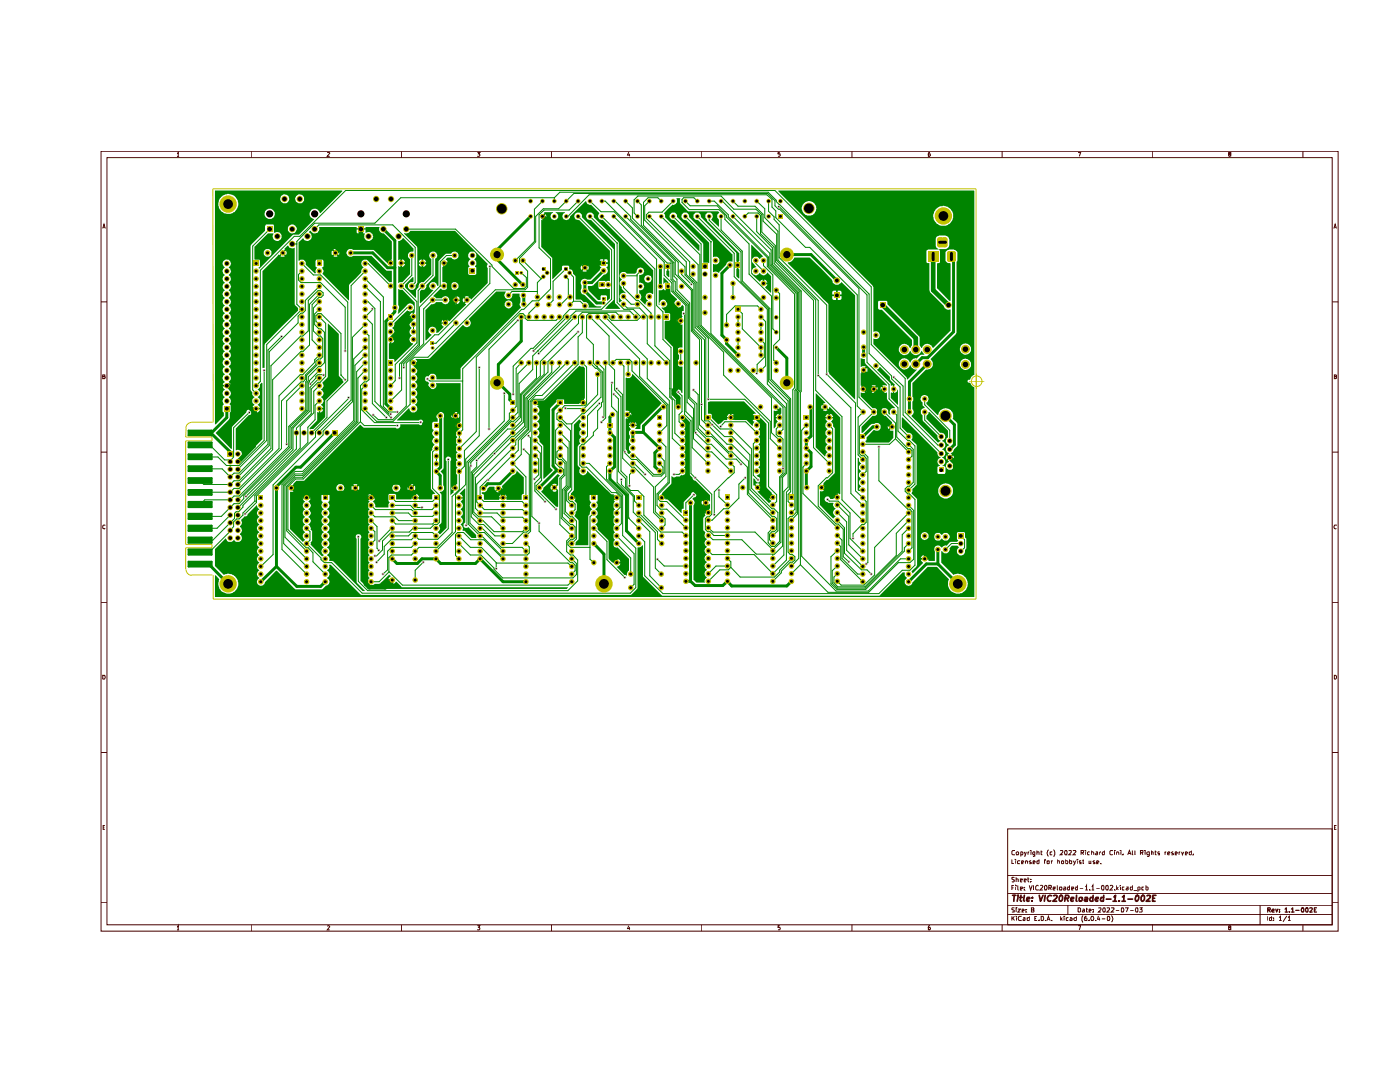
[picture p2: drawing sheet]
<svg xmlns="http://www.w3.org/2000/svg" width="279mm" height="216mm" viewBox="0 0 279 216" stroke-linecap="round" stroke-linejoin="round" font-family="sans-serif">
<g fill="none" stroke="#480000" stroke-width=".2">
<path d="M20.2 30.2h246.9v155.6h-246.9zM21.4 31.5h244.5v153h-244.5zM35.3 30.6l.3-.2v.8M35.3 31.2h.4M50.1 30.2v1.3M65.3 30.4l.5 .1-.5 .7h.5M80.1 30.2v1.3M95.3 30.4h.5l-.3 .3h.2l.1 .3-.2 .2-.3-.1M110.1 30.2v1.3M125.5 30.4l-.3 .5h.5M125.7 30.7v.5M140.1 30.2v1.3"/>
<path d="M155.6 30.4h-.3v.4l.3-.1 .1 .3-.2 .2-.2-.1M170 30.2v1.3M185.6 30.4h-.3v.7l.2 .1 .2-.2-.1-.3h-.3v.2M200 30.2v1.3M215.2 30.4h.5l-.3 .8M230.1 30.2v1.3M245.4 30.7h-.2v-.3h.4v.3l-.4 .1v.3l.2 .1 .2-.1v-.3l-.1-.1M260 30.2v1.3M20.5 45.6l.3-.9 .2 .9M20.6 45.3h.3M266.2 45.6l.3-.9 .2 .9M266.3 45.3h.3"/>
<path d="M20.2 60.2h1.2M20.5 75.1h.3l.1-.3h-.4v.8h.3l.2-.2-.2-.3M265.9 60.2h1.2M266.3 75.1h.3l.1-.2-.4-.1v.8l.4-.1v-.3l-.2-.1M20.2 90.2h1.2M265.9 90.2h1.2M21 104.9l-.3-.1-.2 .1 .1 .6h.4M266.7 104.9l-.3-.1a.38 .38 0 0 0-.2 .5 .38 .38 0 0 0 .5 .2M20.2 120.2h1.2M20.5 134.7l.4 .1 .1 .4-.2 .3h-.3zM265.9 120.2h1.2M266.3 134.7l.4 .2v.4l-.2 .2h-.2z"/>
<path d="M20.2 150.2h1.2M265.9 150.2h1.2M20.6 165.1h.2M20.9 164.7h-.3v.8h.3M201.1 165.4h64.8v19.1h-64.8zM201.1 178.3h64.8M201.1 174.7h64.8M201.9 171.5v.8h.5M201.9 177.2h.4M202.4 176.7h-.5v.9M202.5 175.1h-.6v.3l.6 .3-.2 .3-.4-.1M202.5 169.8l-.4-.1-.2 .2v.5l.2 .2 .4-.1"/>
<path d="M202.7 176.7h.1M202.7 171.5v.1M202.7 171.7v.6M202.7 177v.6M202.8 175.5h.4v.5M202.8 170.1l.3-.1 .2 .1-.1 .5h-.3zM202.8 175v1M203.1 176.7v.8l.2 .1M203.6 171.8l-.4-.1-.2 .2 .1 .4h.5M203.6 177.3l.5-.1-.1-.2h-.4v.6h.4M203.6 175.6h.5l-.1-.2h-.4v.5h.4M203.7 170.1l.3-.1 .1 .1v.5h-.4"/>
<path d="M203.7 170v.9M203.9 172.1l.4-.1-.2-.3-.2 .1v.5h.3M204.4 177.5v.1M204.4 177v.2M204.4 175.6h.4l-.1-.2h-.3v.5h.3M204.4 170l.3 .6M204.7 171.8l.2-.1 .2 .2v.4M204.7 171.7v.6M204.8 170l-.2 .8-.2 .1M205.1 175.4h.3M205.2 175v.8l.2 .2M205.2 170v.6"/>
<path d="M205.4 176.7l.3 .9 .3-.9M205.4 170l-.2 .1M205.7 175.9v.1M205.7 175.4v.1M205.8 171.8l-.2-.1-.2 .2 .4 .4h-.4M205.8 169.7v.1M205.8 170v.6M206.2 172.1l.4-.1-.2-.3-.2 .1v.5h.3M206.3 176.7v.9M206.5 170v.8h-.3M206.5 170.1l-.2-.1-.2 .1 .1 .5h.3M206.9 170.1h.5v.5"/>
<path d="M206.9 169.7v.9M207.3 176.7h-.4l-.2 .2v.5l.2 .2 .4-.1M207.4 171.5v.8h-.4l-.1-.5h.5M207.6 176.7h.4l.1 .2-.6 .7h.6M207.7 170h.3M207.8 169.7v.8l.2 .1M208.4 171.7h.3M208.6 176.7a.47 .47 0 0 1 .4 .5 .47 .47 0 0 1-.5 .4v-.8zM208.7 171.5l-.2 .1v.7M209 171.8h.4l-.1 .5h-.3zM209.2 169.5a1.02 1.02 0 0 0 0 1.4M209.3 177.2h.4l.1-.5h-.5v.9"/>
<path d="M209.6 177.2l.2 .4M209.8 171.7v.6M210 170.1h-.4v.4l.4 .1M210.1 171.7l-.3 .2M210.2 177.3l.4-.1v-.2h-.4v.2v.3l.4 .1M210.2 169.5l.3 .5v.6l-.3 .3M211 176.7v.8l.2 .1M211.1 171.8h.3v.5M211.1 171.5v.8M211.5 177h.4v.6h-.4zM211.6 169.8h.5v.3l-.5 .5h.5M211.9 171.8h.4l-.1 .5h-.3z"/>
<path d="M212.3 177h.3l.1 .2v.4h-.4l.1-.4h.3M212.5 169.8l.4-.1 .1 .2-.1 .7-.4-.1zM212.7 171.5v.8h.3l.1-.4-.1-.2-.3 .1M213.3 169.8h.5v.3l-.5 .5h.5M213.5 176.7v.9h-.4v-.6h.4M213.5 171.5v.8h.3l.1-.5h-.4M213.9 177.3l.4-.1-.1-.2h-.3v.6h.3M214.1 169.8l.5-.1 .1 .2-.6 .7h.6M214.2 171.7l.3 .6M214.6 171.7l-.4 1M215 171.5v.1M215 171.7v.6"/>
<path d="M215.1 176.7v.9h-.4v-.6h.4M215.5 177.2h.7M215.7 171.8h-.3l.1 .3h.2v.2h-.3M215.7 170.1h.5l.1-.3-.6-.1v.9M216 171.7h.3M216 170.1l.3 .5M216.2 171.5v.8h.1M216.6 176.9l.2-.2v.9M216.6 177.6h.5M216.7 169.7v.1M216.7 170v.6M217.4 171.7v.6h.3"/>
<path d="M217.4 177.5v.1M217.4 170.1l-.2-.1-.2 .1 .1 .5h.3M217.7 171.7v.6M217.9 176.9l.2-.2v.9M217.9 170.1l.2-.1 .2 .1v.5M217.9 177.6h.5M217.9 169.7v.9M218.5 171.8l-.2-.1-.2 .2 .4 .4h-.4M218.7 170.1h.3v.5h-.3l-.1-.2 .2-.2h.2M218.8 177.2h.7M218.9 172.1l.4-.1-.2-.3-.2 .1v.5h.3M219.5 170v.6"/>
<path d="M219.6 172.3h.1M219.7 170l-.2 .1M219.9 176.7h.2l.2 .1-.1 .8-.3-.1zM220.4 169.7v.9h-.3l-.1-.5 .1-.1 .3 .1M220.7 176.7h.3l.2 .1-.1 .8-.4-.1zM221.5 176.7h.4l.2 .1-.6 .8h.6M222.1 169.8l-.4-.1-.2 .2v.5l.2 .2 .4-.1M222.4 177.5v.1M222.4 169.7v.1M222.4 170v.6M222.9 170.1l.2-.1 .2 .1v.5M222.9 170v.6"/>
<path d="M222.9 176.7v.9M222.9 177.2l.3 .4M223.2 177l-.3 .3M223.6 176.7h.1M223.6 177v.6M223.7 169.7v.1M223.7 170v.6M224.1 170.5v.1M224.4 177h-.4v.2v.4h.4M224.8 177h.3v.6h-.3l-.1-.2 .4-.2M225.1 170.6l.3-.9 .3 .9M225.1 170.3h.6"/>
<path d="M226 176.7v.9h-.3v-.6h.3M226 169.7v.8l.2 .1M226.2 177.7h.7M226.5 169.7l.1 .9M227.1 177.6l.4-.1-.1-.5h-.3v.9M227.6 170.1h.4l.1-.3-.5-.1v.9M227.9 170.1l.2 .5M228.3 177h-.4v.2v.4h.4M228.5 169.7v.1M228.5 170v.6M228.7 176.7v.9h.3l.1-.5-.4-.1M229.4 170v.7l-.2 .2-.2-.1"/>
<path d="M229.4 170.1l-.3-.1-.2 .1 .1 .5h.4M229.8 170.1h.3v.5M229.8 169.7v.9M230.5 170h.3M230.6 169.7v.8l.2 .1M231.4 170.1h-.3l.1 .2h.2v.3h-.3M232.5 170v.6M232.8 170l-.3 .1M233 170.3l.4-.1v-.2l-.4 .1v.4l.4 .1M234.1 170.1l-.2-.1-.1 .1 .4 .4-.4 .1M234.5 170.3l.5-.1-.2-.2-.3 .1v.5h.4M235.3 170v.6"/>
<path d="M235.6 170l-.3 .1M235.8 170l.2 .6 .2-.6M236.6 170.3l.4-.1-.2-.2-.2 .1v.5h.3M237.8 169.7v.9h-.4l-.1-.5h.5M238.2 170.5v.1M266.3 165.1h.2M266.7 164.7h-.4v.8h.4M20.2 180.1h1.2M35.3 185l.3-.3v.8M35.3 185.5h.4M50.1 184.5v1.3M65.3 184.8l.3-.1 .2 .2-.5 .6h.5"/>
<path d="M80.1 184.5v1.3M95.3 184.7h.5l-.3 .3h.2l.1 .4-.2 .1h-.3M110.1 184.5v1.3M125.5 184.7l-.3 .6h.5M125.7 185v.5M140.1 184.5v1.3M155.6 184.7h-.3v.4l.3-.1 .1 .4-.2 .1h-.2M170 184.5v1.3M185.6 184.7h-.2l-.1 .3v.5h.2l.2-.1-.1-.4h-.3v.2M200 184.5v1.3M201.1 182.5h64.8M201.1 180.6h64.8"/>
<path d="M201.9 182.8v.9M202.1 183.2l.4 .5M202.5 181.1l-.6 .1v.3l.6 .2-.1 .3h-.5M202.5 182.8l-.6 .5M202.8 181.1v.1M202.8 181.4v.6M202.9 182.8v.1M202.9 183.1v.6M203.1 181.4h.5l-.5 .6h.5M203.8 182.9l-.3-.1-.3 .4 .1 .4h.5M204 181.7h.4l-.2-.3-.2 .1v.5h.3M204.2 183.2h.4v.5h-.4l-.1-.2 .5-.2"/>
<path d="M204.7 181.9v.1M204.7 181.5v.1M205.4 182.8v.9h-.3l-.1-.5h.4M205.8 181.6h.4l.1-.2v-.3h-.5v.9h.5v-.3l-.1-.1M206.5 183.3h.3M206.9 182.8h-.4v.9h.4M207.4 183.6v.1M207.8 182.8l.4 .1 .1 .4-.2 .4h-.3zM208.6 183.6v.1M209 183.7l.2-.9 .4 .9M209.1 183.4h.4M209.8 183.6v.1"/>
<path d="M211.7 182.8v.9M211.8 183.3l.2 .4M212 183.1l-.3 .3M212.4 182.8v.1M212.4 183.1v.6M213.1 180.6v1.9M213.2 183.2h-.4v.4l.4 .1M213.5 183.2l.3-.1 .2 .2v.4h-.5l.1-.4h.4M214.8 182.8v.9h-.3l-.2-.4 .3-.2 .2 .1M215.2 184.7h.5l-.3 .8M215.2 181.1h.3l.2 .2v.5l-.2 .2h-.3zM216.1 181.5h.3v.5h-.3l-.1-.2 .4-.1"/>
<path d="M216.2 182.7l-.3 .4v.6l.3 .3M216.8 181.4h.3M216.8 181.1v.8l.3 .1M216.8 182.8h-.2l-.2 .7 .1 .2 .4-.1-.1-.4h-.3l-.1 .1M217.4 181.7h.4l-.2-.3-.2 .1v.5h.3M217.4 183.6v.1M217.9 182.8a.42 .42 0 0 1 .4 .5 .42 .42 0 0 1-.4 .4l-.2-.4zM218.2 181.9v.1M218.2 181.5v.1M218.6 183.6v.1M219.2 181.2h.5v.3l-.5 .5h.5M219.2 182.8l-.2 .6h.6"/>
<path d="M219.5 183.1v.6M219.9 183.3h.7M220.1 181.2l.4-.1 .1 .2-.1 .7-.4-.1zM220.9 181.2h.5v.3l-.5 .5h.5M221.1 182.8a.42 .42 0 0 1 .4 .5 .42 .42 0 0 1-.4 .4zM221.8 181.2l.5-.1v.3l-.5 .6h.5M221.8 182.7a1.02 1.02 0 0 1 0 1.3M222.7 181.7h.7M223.9 181.1a.42 .42 0 0 1 .4 .5 .42 .42 0 0 1-.4 .4zM224.6 181.1h.5l-.3 .9M225.6 181.7h.6M226.7 181.2l.3-.1 .1 .2-.1 .7-.3-.1z"/>
<path d="M227.4 181.1h.5l-.2 .4 .2 .1v.3h-.5M230.1 184.5v1.3M245.4 185l-.2-.2h.4l-.1 .2-.3 .1v.4h.2h.2v-.4l-.1-.1M251.5 180.6v3.9M252.9 182.8v.9M253.8 182.8v.9h-.4l-.1-.5h.5M254.2 183.6v.1M254.2 183.2v.1M255.3 183.1l.2-.3v.9M255.3 183.7h.5M256.8 182.8l-.8 1.1M257.1 183.1l.2-.3v.9"/>
<path d="M257.1 183.7h.5M260 184.5v1.3M265.9 180.1h1.2"/>
</g>
<g fill="none" stroke="#480000" stroke-width=".25">
<path d="M253 181.6h.4l.1-.4-.5-.1v.9M253.3 181.6l.2 .4M253.8 181.7h.5l-.1-.3-.4 .2v.3l.5 .1M254.6 181.4l.2 .6 .2-.6M255.4 181.9v.1M255.4 181.5v.1M256.5 181.4l.2-.3v.9M256.5 182h.5M257.3 181.9v.1M257.7 181.4l.3-.3v.9M257.7 182h.5M258.6 181.7h.7"/>
<path d="M259.8 181.2l.3-.1 .1 .2-.1 .7-.3-.1zM260.6 181.2l.4-.1v.2v.7l-.4-.1zM261.4 181.2h.5v.3l-.5 .5h.5M262.3 181.6h.3M262.7 181.1h-.4v.9h.4"/>
</g>
<g fill="none" stroke="#480000" stroke-width=".34">
<path d="M202.1 178.6h.6M202.4 178.6l-.1 1.2M203.2 178.6v.1M203.2 179.1l-.2 .7M203.5 179.1h.5M203.8 178.6l-.2 1.1 .2 .1M204.4 178.6l-.1 1.1 .1 .1M204.9 179.4l.6-.1v-.2h-.5l-.1 .6 .1 .1 .4-.1M206 179.7v.1M206.1 179.1v.1M207.4 178.6l.3 1.2 .5-1.2M208.6 178.6l-.2 1.2"/>
<path d="M209.9 178.7h-.1a.61 .61 0 0 0-.7 .3 .61 .61 0 0 0 .1 .7h.5M210.3 178.7l.5-.1 .2 .1v.3l-.9 .8h.8M211.6 178.7l.3-.1 .2 .3v.5l-.4 .4-.3-.2zM212.6 179.2h.6l.1-.1-.1-.4-.5-.1-.2 1.2M212.9 179.2l.3 .6M213.7 179.4l.6-.1v-.2h-.5l-.1 .6 .1 .1 .4-.1M214.9 178.6l-.1 1.1 .1 .1M215.4 179.2l.1-.1h.5v.1l-.1 .5h-.5zM216.5 179.1h.5v.7M217.1 179.3l-.6 .1-.1 .3 .1 .1 .5-.1M218.2 179.1h-.6l-.1 .5a.36 .36 0 0 0 .6 .1M218.2 178.6l-.1 1.2"/>
<path d="M218.6 179.4l.6-.1v-.2h-.4l-.2 .6 .2 .1 .3-.1M220.3 179.1h-.5l-.2 .5a.36 .36 0 0 0 .6 .1M220.3 178.6l-.1 1.2M220.8 179.4h.9M222.1 179.8h.7M222.3 179l.3-.4-.1 1.2M223.4 179.7l-.1 .1M223.9 179.8h.7M224 179l.3-.4v1.2M225.1 179.4h.9M226.7 178.7l.3-.1a.64 .64 0 0 1 .3 .7 .64 .64 0 0 1-.5 .5l-.2-.1-.1-.3zM227.9 178.7l.3-.1 .2 .3v.5l-.3 .4h-.2l-.2-.2z"/>
<path d="M228.9 178.7l.5-.1 .2 .1v.3l-.9 .8h.8M230.1 179.2h.3M230.7 178.6h-.6l-.1 1.2h.5"/>
</g>
<g fill="#008400">
<path d="M48.7 103h.5l.2-.2v-.3l1.8-1.7 .2 .5 .4 .3a.86 .86 0 0 0 0 1.5l-.5 .6 .1 .6 .4 .3a.8 .8 0 0 0-.3 1.4l.3 .2-.4 .2-.1 .7 .1 .3 .4 .3-.2 .2a.76 .76 0 0 0-.3 .7 .76 .76 0 0 0 .5 .6 .86 .86 0 0 0 0 1.5l-.5 .6 .1 .6 .4 .4a.82 .82 0 0 0-.5 .7 .82 .82 0 0 0 .5 .8 .79 .79 0 0 0-.5 .7 .79 .79 0 0 0 .4 .7l.1 .1-.4 .4a.73 .73 0 0 0 .2 1.1 .86 .86 0 0 0 1.3-.6l2.2-2.3h.2l3.6 3.7h5.4l.8-.8h.1a.76 .76 0 0 0 .5-1l-.1-.2-.4-.2a.88 .88 0 0 0 0-1.5l.1-.2a.67 .67 0 0 0 .4-1h.3l6 6h54l1.2-1.3v-8.2l.7-.1 .3-.3 .1 6.3 3.8 3.8h43.4l4.6-4.7h.5v.6l.4 .4-.4 .6 .1 .7a.84 .84 0 0 0 .8 .4 .84 .84 0 0 0 .7-.7l2.9-3.1h1.9l2.4 2.5-.2 .5 .1 1.1a2.32 2.32 0 0 0 1.5 1.2h1.1l.5-.4a1.85 1.85 0 0 0 .5-2.3l-.1-.2a1.96 1.96 0 0 0-2.5-.8l-2.5-2.4v-2.3l.6 .4 .6-.1a.85 .85 0 0 0 .5-.9l.5-.5h1.1l.3 .3-.4 .5 .1 .6a.72 .72 0 0 0 .5 .5 .72 .72 0 0 0 .7-.2l.3-.4v-.5l.2-.2v-2.1l-.2-.1v-1l-.2-.1h-1.3l-.1 .1v1.3l.2 .2-.1 .3h-1.4l-.8 .8h-.5l-.5 .4a.8 .8 0 0 0-1-.4 .8 .8 0 0 0-.4 1.1l.1 1.9h-1.3v-.2h-1.5l.4 .7-2.1 2-.2-.4 1.1-1.1v-1.6h2.3l-.3-.5-.3-.1v.6h-.3v-.6l-.3 .1-.3 .5h-.8v-4.4h.8a.76 .76 0 0 0 .4 .7 .76 .76 0 0 0 .8 0l.3-.5h1.1l.1 .4 .4 .4h.6l.4-.5 .5 .5h.6l.2-.2a.8 .8 0 0 0 .3-.9l-.5-.5h-.6l-.4 .5-.5-.5h-.6l-.4 .4-.1 .4h-1.1v-.4a.78 .78 0 0 0-.9-.5 .78 .78 0 0 0-.6 .7h-.8v-7.3l-1.1-1.1v-.2l.2-.3h5.2a1.46 1.46 0 0 0 .9 1.4 1.46 1.46 0 0 0 1.6-.4l.4-.6a1.34 1.34 0 0 0-.2-1.3 1.49 1.49 0 0 0-1.7-.5 1.49 1.49 0 0 0-1 1.4h-5.2v-.5l.8-.7v-8.1l-1-.9 .2-.3-.1-.8-.2-.3h-.7l-1.1-1.1 .1-2.1 7 7.1v.3a.72 .72 0 0 0 .7 .7l-.4 .1a.9 .9 0 0 0-.1 1.1l.3 .4-.5 .2v1.3l.2 .2 1.3-.1 .1-1.3-.3-.2h-.3h.7l.1 .4 .4 .3h.6l.1-.1a.86 .86 0 0 0-.3-1.5l.3-.2-.5-.4-.4 .4 .4 .2a.9 .9 0 0 0-.7 .9h-.7l.2-.2a.85 .85 0 0 0 .2-1.1l-.5-.4h.8l.1 .4 .5-.4h.4l.4 .4 .2-.5-.2-.4-.4 .5h-.4l-.5-.5-.1 .5h-.8a.82 .82 0 0 0 .7-.8 .82 .82 0 0 0-.7-.8l.6-.6a.77 .77 0 0 0-.6-1v-.2h.2a.78 .78 0 0 0 .4-1l-.3-.5h-.7l-2.7-2.7v-.7l.3-.4 .1-.4h.2l3.7 3.7v1.4l-.3 .2-.1 .7 .7 .6-.1 .1a.78 .78 0 0 0-.6 .6 .78 .78 0 0 0 .2 .8l.5 .1-.4 .3 .4 .4 .5-.4-.3-.2 .1-.1a.74 .74 0 0 0 .6-.7l.7-.7v-4.5l-1-.9v-1.1a1.48 1.48 0 0 0-1.5-1 1.48 1.48 0 0 0-1.3 1.3h-.2l-2.2-2.2v-.3h.2a.8 .8 0 0 0-.4-1.4 .8 .8 0 0 0-.9 1l.3 .4v.6l.4 .4-.6 .4-.1 .3v.5l.3 .4v1l3 3 .1 .6 .6 .5-.6 .3-5.3-5.2 .1-.3a.81 .81 0 0 0 .2-1.1l-.1-1.6 .2-.2v-.6l-.2-.1v-2.8l2.7-2.7a1.17 1.17 0 0 0 1.4-1.1h5.4v.4a1.15 1.15 0 0 0 1 .8 1.15 1.15 0 0 0 1.2-.7l-.1-.9a1.07 1.07 0 0 0-1-.7 1.07 1.07 0 0 0-1 .6l-.1 .5h-5.4v-.3l-.5-.6 2.1-2.1h3.8v.3a1.15 1.15 0 0 0 1 .9 1.15 1.15 0 0 0 1.2-.8l-.1-.8a1.1 1.1 0 0 0-1.2-.7 1.1 1.1 0 0 0-.9 1.1h-3.8l3.1-3.1v-14.3l.2-.1v-1.8l-.7-.5h-1l-.7 .5v1.8l.5 .4 .5 .1v7.4h-.2l-2.5-2.4v-5l.6-.2v-2.4l-.2-.2 1.6-.2 .4-.3 .1-.4v-1.1a.87 .87 0 0 0-.8-.8h-1.3l-.6 .3-.1 1.8 .1 .3 .5 .4h-2.1l-.3 .2v2.3l.2 .2h.4v5.5l.1 .4 2.8 2.6a.9 .9 0 0 0 .6 .8h.7v4.2l-3.5 3.4a1.08 1.08 0 0 0-1.1-.8 1.08 1.08 0 0 0-1.1 .8h-.1l-.4-.5-.1-1.8-6.3-6.4v-.5l-.2-.2h-1.5l-.2 .2 .1 1.5 .7 .1 6 6v1.1l-.2 .5h-.2a1.15 1.15 0 0 0-1.2-.7 1.15 1.15 0 0 0-1 .8l.1 .7a1.15 1.15 0 0 0 1.1 .6 1.15 1.15 0 0 0 1-.8h.2v.2a1.15 1.15 0 0 0 1.1 .6 1.15 1.15 0 0 0 1-.8h.1l.5 .8-.9 .1-.6 .6h-.3l-.5 .1-.4 .4v.3h-.2a1.15 1.15 0 0 0-1.2-.8 1.15 1.15 0 0 0-1 .9l.1 .6a1.1 1.1 0 0 0 1.1 .8 1.1 1.1 0 0 0 1-.9h.2v.2a1.88 1.88 0 0 0 1.2 .7l-1.8 1.9h-.2v-.3l-6.7-6.7v-1.1h.8l.2-.1 .3-.4v-.5l-.5-.5-.8 .1-.1-9.1-14-14h26a2.09 2.09 0 0 0 1.5 1.9h1.2a2.06 2.06 0 0 0 1.3-1.5l-.1-1.1a2.02 2.02 0 0 0-2.2-1.2 2.02 2.02 0 0 0-1.7 1.9h-26l-1.5-1.5h1.3l.2 .6 .5 .6 .4 .2 .8-.1a1.47 1.47 0 0 0 1-1.4 1.47 1.47 0 0 0-1.1-1.4l-.6 .1a1.51 1.51 0 0 0-1.2 1.4h-1.3l-3.4-3.4v-.2l39.2 .1v36.7l-.6 .4-.3 .6h-.3l-.2 .1 .1 .4 .4 .1 .3 .5 .6 .4v41.8h-151.6v-4.3h.2l.6 .9a1.96 1.96 0 0 0 1.6 2.7h1l.6-.4 .5-.7 .2-.5-.1-.7a1.96 1.96 0 0 0-2.8-1.4l-1.8-1.8v-3.3l2.1-2.2 .6 .7h.6l.5-.4 .4 .4h.6l.4-.2a.81 .81 0 0 0-.2-1.2l.3-.7a.76 .76 0 0 0-.3-.8l.4-.9-.2-.6z"/>
<path d="M82.4 72.2h.9l-.4-.6 2.8-.1 6.6-6.6h.2a.8 .8 0 0 0 1.1 .3 .8 .8 0 0 0 .3-1.1l-.4-.4 3-3h4.2v.3a.91 .91 0 0 0 1.3 .4l.2-.4v-.6a.77 .77 0 0 0-.9-.4 .77 .77 0 0 0-.6 .7h-4.2l2.5-2.5 2 .1a.83 .83 0 0 0 .1 1.4h.6l.3-.2 .3-.9h1.4l.2 1.8a.62 .62 0 0 0 0 .9v.2l-12 11.9v2.3h-4.8l-.1-.8-.4-.3h-.6l-.4 .5h-.5l-.3 .3v.5l.9 .6-.2 .5 .5 .6h.6l.4-.3v-.8h4.9v7.7h-.1v.9h-.9l.1 .3 .3 .3a.79 .79 0 0 0-.5 .7 .79 .79 0 0 0 .4 .7v.3a.88 .88 0 0 0 .1 1.4 .88 .88 0 0 0 0 1.5 .88 .88 0 0 0 0 1.6 .88 .88 0 0 0 0 1.5 .72 .72 0 0 0-.5 .6 .72 .72 0 0 0 .4 .7v1.9l-.8 .1 .6 .6v.2l-.6 .5h.2v.2l-.7 .6v-1.4h.2v.4l.5-.4-.4-.5-.1 .5h-.2v-5.4a.54 .54 0 0 0 0-.7 .54 .54 0 0 0-.8 0l-.1 .1v.5l.1 .1v13.3l-1.2 1.3-.6-.3 .1-.2a.78 .78 0 0 0 .2-1.3l.5-.5v-5.7l-.3-.5 .5-.1 .3-.4v-.5l-.2-.2v-2.2l-.5-.6 .6-.6v-8.7h3v-.6l-.5 .2-.1 .4h-2.4v-1.1h2.8l-.4-.5-.4 .5h-2v-.4l.1-.3h1.5l.1 .4 .4-.4h.5l.5 .4v-.9l-.5 .5h-.5l-.4-.5-.1 .5h-1.5l-.1-.5-.2-.2h2.2l.4 .4 .4-.4h-3.9l-.3 .4v.5l.2 .4v.6h-.8l-.3 .2v1.1l.4 .3a.95 .95 0 0 0 .2 1.5 .88 .88 0 0 0 0 1.5l-.4 .2-.2 .4 .1 .3-.3 .3v7.6l.8 .9-.6 .2v1h-2.6v-.2h-1.5v.2h-3v-.6l4.5 .1v-.1l-.3-.5h-.3v.5h-.3v-.5l-.4 .2-.2 .3h-3v-.4l-.3-.1h-1.1l-.2 .1v1.3l.3 .2-.3 .4v.7h-2.5l-.2-.3a.81 .81 0 0 0-.4-.8l.3-.4 .1-.3h-1.5l.2 .5 .3 .1a.82 .82 0 0 0-.5 .7 .82 .82 0 0 0 .5 .8 .82 .82 0 0 0-.5 .8 .82 .82 0 0 0 .5 .7l-.4 .5a.76 .76 0 0 0 .3 1l-.1 .2a.87 .87 0 0 0-.2 1l.4 .4-.4 .5a.76 .76 0 0 0 .3 1l-.1 .2a.76 .76 0 0 0 .1 1.2l.1 .1a.82 .82 0 0 0-.5 .8 .82 .82 0 0 0 .5 .7l-.4 .6a.76 .76 0 0 0 .3 1l-.1 .1a.76 .76 0 0 0 .1 1.3l.1 .1a.82 .82 0 0 0-.5 .8 .82 .82 0 0 0 .5 .7 .82 .82 0 0 0-.4 1.1 .82 .82 0 0 0 1.2 .4l.1-.3h1l.7-.6h1.1l.3 .4 .3 .2v-.6h-1.7l1.3-1.3 .2 .5-.4 .5h1v.9l.6-.4 1.1 1.1 33.1 .1-.1 .2h-39.7l-1.6-1.6v-8.4l.2-.2a.57 .57 0 0 0-.2-.6 .57 .57 0 0 0-.6 0l-.3 .2v.5l.2 .1v8.7l1.7 1.7h-.5l-5.9-5.9-.7-.1-.1-.1a.66 .66 0 0 0-.5-1 .88 .88 0 0 0 0-1.5l.1-.2a.79 .79 0 0 0 .5-.7 .79 .79 0 0 0-.6-.7l.2-.1a.68 .68 0 0 0 .3-.9l-.1-.3-.4-.1 .2-.2a.78 .78 0 0 0-.1-1.4l-.1-.1 .2-.1a.8 .8 0 0 0 .3-1l-.5-.4a.82 .82 0 0 0 .6-.7 .82 .82 0 0 0-.6-.8 .88 .88 0 0 0 .2-1.4l.4-.3v-.8l9 .1v-.1l-.1-.3-.5-.2v.5h-.2v-.5l-.5 .1-.2 .4h-7.5v-.3l-.3-.2h-1.1l-.3 .2v1.1l.4 .3a.76 .76 0 0 0-.4 .8 .76 .76 0 0 0 .6 .6 .86 .86 0 0 0 0 1.5l-.6 .6 .1 .6 .5 .3a.8 .8 0 0 0-.3 1.4l.3 .2-.4 .2-.2 .7 .1 .3 .5 .3-.2 .2a.76 .76 0 0 0-.4 .7 .76 .76 0 0 0 .6 .6 .86 .86 0 0 0 0 1.5l-.5 .3-2.3-2.3v-.4l.4-.4v-2l-.4-.3a.67 .67 0 0 0-.4-.9 .95 .95 0 0 0 0-1.6 .8 .8 0 0 0 .5-.7 .8 .8 0 0 0-.5-.7 .95 .95 0 0 0 0-1.6l.4-.3v-.3h-1.5l.3 .5 .2 .1-.1 .1a.82 .82 0 0 0 .1 1.4 .82 .82 0 0 0-.5 .8 .82 .82 0 0 0 .5 .7l-.4 .5a.76 .76 0 0 0 .3 1v.2a.87 .87 0 0 0-.3 1l.4 .4-.4 .5a.76 .76 0 0 0 .3 1l-.4 .4-2.5-2.5v-6.5l4 .1v-.1v-.3l-.5-.2v.5h-.3v-.5l-.4 .1-.3 .4h-2.5v-1l.7-.1-.6-.6h.4l.4 .4 .2-.4h8.1l.1 .4 .4 .3 3.7-.1-.4-.4-.4 .4h-2.1l.2-.2 .1-.4h1.5v.4l.5-.4h.5l.4 .4 .1-.4h6.6l.1 .4 .4 .3 3.7-.1-.4-.4-.4 .4h-2.1l.2-.2 .1-.4h1.4l.1 .4 .4-.4h.5l.5 .4v-.9l-.5 .5h-.5l-.4-.5-.1 .5h-1.4l-.1-.5-.2-.1 2.1-.1 .4 .4 .4-.4-.1-.1h-3.6l-.4 .3-.1 .5h-6.6l-.1-.5-.4 .5h-.5l-.5-.5v.5h-1.5l-.1-.5-.2-.1 2.1-.1 .4 .4 .4-.4-.1-.1h-3.6l-.4 .3-.1 .5h-8.1l-.2-.5-.4 .5h-.4l1.2-1.5h1.6l11.1-11.1 .6 .5 7.1 .1a.39 .39 0 0 0 .2-.6l.1-.1 4.3 .1 .3-.3v-.4l-.4-.4h-.3l-.2 .2h-4.4l2.4-2.5 .2 .6 .4 .3h.6l.3-.3a.68 .68 0 0 0-.2-1.1v-.2l.2-.2a.76 .76 0 0 0-.2-1.2v-.1l.2-.2a.76 .76 0 0 0-.2-1.2v-.2l.3-.2a.92 .92 0 0 0-.3-1.1v-.2l.2-.2a.76 .76 0 0 0-.2-1.1v-.3a.7 .7 0 0 0 .4-.7 .7 .7 0 0 0-.4-.6l.4-.6h-.9z"/>
<path d="M136.9 83.7h.1l.5 .5v10.4l.7 .7 .1 .4 .5 .2 2.9 2.9v1.2l-.1 .1-.2-.3-.4 .4 .4 .6 .2-.3 .1 .1-.2 1.8h-.9l.2 .5-.5 .4v2.5l.5 .5a.83 .83 0 0 0 0 1l.3 .3-.1 .1a.78 .78 0 0 0-.4 .7 .78 .78 0 0 0 .5 .7l-.1 .1a.78 .78 0 0 0-.4 .8 .78 .78 0 0 0 .5 .7h-.1a.78 .78 0 0 0-.4 .8 .78 .78 0 0 0 .5 .7l-.1 .1a.78 .78 0 0 0-.4 .7 .78 .78 0 0 0 .5 .7l-.1 .1a.78 .78 0 0 0-.4 .7 .78 .78 0 0 0 .5 .7l-.1 .1a.62 .62 0 0 0-.3 .9h-1.7l-.6-.5v-13.6h2.9v-.6l-.4 .2-.3 .4h-2.2v-1.2h2l.3 .2 .6-.2-.4-.4-.5 .4h-2l.3-.6h1.3l.2 .5 .4-.6-.4-.4-.2 .5h-1.3l-.2-.5-.3-.1h2.2l.5 .4 .4-.4-.4-.2-.5 .2h-2.2l-.1-.1 .4-.4a.55 .55 0 0 0 .5-.6 .55 .55 0 0 0-.6-.5 .55 .55 0 0 0-.5 .6l-1.4 1.5v1.3l-.5 .2v.7l-2.8-2.7-1.3-.3v-.3h.9l-.3-.5h-.4v-.2l1.9-1.9v-1.5l.3 .2h.4l.2-.1h.8l.2-.4a.95 .95 0 0 0 1.1-.5v-.5l-.5-.4 .5-.6v-.5l-.5-.4 .5-.6v-.5l-.5-.4v-.2h.2l.3-.4v-.5l-.5-.5 .5-.6v-.5l-.5-.4 .5-.6v-.5l-.5-.4 .5-.5v-.6l-.5-.4z"/>
<path d="M115.6 83.7l.4 .4-.4 .5v.6l.4 .4-.4 .5v.6l.4 .5-.4 .4v.6l.2 .4-.5 .5v3.8l.5 .5-.2 .3v.6a.83 .83 0 0 0 1 .5 .83 .83 0 0 0 .6-.8l4.7 4.6 .7 .1-.3 .5h.9v.3h-.9l.4 .6v.1a.99 .99 0 0 0-.3 1.1l.3 .3a.97 .97 0 0 0 0 1.6 .79 .79 0 0 0 0 1.4v.1a.86 .86 0 0 0 0 1.5 .87 .87 0 0 0 0 1.4v.2a.76 .76 0 0 0-.4 .9 .76 .76 0 0 0 .9 .5l2.3 2.3v2.4l-.3 .3-.1 .7-.5-.2-1.5-1.5 .5-.3 .2-.5h-.9v-.3h.9l-.2-.4-.4-.2v.6h-.3v-.6l-.2 .1-.6 .7-.6-.8v-3.6l-2.2-2.2v-.5l-.5-.5v-.1l.5-.4v-.6l-.5-.4v-.2l.5-.3v-.6l-.5-.4v-.2h.2l.3-.3v-.6l-.4-.4 .4-.2-.1-1.4h-1.3l-.2 .2v1l.3 .4a.72 .72 0 0 0 .1 1.3l.1 .2-.4 .2-.1 .5v.2l-.3 .4v5.8h-2.6l.1-.6 .6-.6v-3.8l-.9-.8 .3-.5v-.4l.2-.2v-1.5l-.5-.5 .3-.4h-1v-.4h1a.74 .74 0 0 0-.7-.5v.5h-.3v-.6l.6-.6v-13.1z"/>
<path d="M92.8 97.5l.1 6.8-.4 .3v.5l.3 .2h.5l.1-.1 1.7 1.6v.6h-1l-1.3-1.5-.5-.1a.84 .84 0 0 0-.4-1.2h.1a.73 .73 0 0 0 .4-.7 .73 .73 0 0 0-.5-.7 .97 .97 0 0 0 0-1.6 .88 .88 0 0 0 0-1.5l.4-.6h-.8l-.1-.3h.9l-.1-.4-.4-.3z"/>
<path d="M162.8 78.5l1.9 1.8-.5 .3 1.1 1 .3-.4 2.1 2.1v15.3h-.2l-.3-.1v.9l-1.5 .2-.4-.5a.58 .58 0 0 0-.6 .3 .58 .58 0 0 0 .1 .7l.4 .1v.1l1.1 .1a.78 .78 0 0 0 .5 1l-.2 .2a.78 .78 0 0 0 .1 1.4h.1l-.5 .5-2.7-2.7v-1.7h3.3v-.6l-.5 .2-.1 .4h-2.7v-1.1h.8l-.6-.7h.4l.4 .4 .1-.8-.1-.1-.4 .5-.4-.1 1.2-1.4 .4-.1 1.2-1.3v-9l-.3-.3v-.5l-.5-.4 .5-.7h-1.6l.5 .6-.5 .5v.6l.5 .4-.5 .5v.6l.5 .4-.5 .5v.6l.5 .4-.5 .6v.5l.5 .5-.5 .5v.3l-.1 .1-1.8-1.9v-6h3.5l-.2-.4-.4-.3v.7h-.4v-.7l-.4 .3-.2 .4h-1.9v-1.3h1.5a.61 .61 0 0 0 .9 0l-.5-.5-.5 .5h-1.4v-.7h1.1l.1 .4 .5-.4-.4-.4-.2 .4h-1.1z"/>
<path d="M108.4 97.4l1.5-.1 .1 .5 .5-.4-.5-.5-.1 .4h-1.4l.7-.6h1l.4 .4 .5-.4a.69 .69 0 0 0-.9 0h-1l2-2.1 .5 .2-.3 .4v1.7l-.5 .4 .5 .5-.1 3.4-.3-.1-3-3 .1-.1h2.2l.2 .1 .6-.1-.4-.5-.5 .5h-2.1l.2-.2z"/>
<path d="M151.8 83.6l.1-.1 1.1 1.1v12.7l1.1 1.1-.5 .4-.1 .3h.9v.3h-.9l.1 .3 .4 .3-.4 .4-2.4-2.3 .4-.2-.7-.6h.5l.5 .4v-.9l-.5 .5h-.5l-.4-.5-.2 .1v-.3h.5l.4 .4 .4-.4-.2-.2-1.1 .2 .1-1.2 .7 .9h.3l.4-.4v-.5l-.8-.5 .5-.2 .3-.4v-.6l-.4-.4 .4-.5v-.6l-.4-.4 .4-.5v-.6l-.4-.4 .4-.6v-.5l-.4-.5 .4-.5v-.6l-.4-.4 .4-.5v-.6l-.4-.4 .4-.5-.1-.7a.26 .26 0 0 1-.2-.3 .26 .26 0 0 1 .3-.2z"/>
<path d="M96.2 98.2l3.7-.1-.4-.5-.5 .5-2.1-.1 .8-.9h.9l.2 .8 .7-.6 .6 .6 .2-.4-.2-.5 2.2-2.2 .7-.4 .2-.5 1.3 1.3v3.4h-.3l-.1 .2v.9h-3v-.2h-1.5v.2h-3v-.6l4.5 .1a.72 .72 0 0 0-.6-.6v.5h-.3v-.5l-.4 .2-.2 .3h-3v-.4l-.4-.1z"/>
<path d="M171.2 91.4h.2v.6l.3 .4h.1l-.4 .6v.6l.3 .3h.1l-.4 .6v.6l.3 .3h.1l-.4 .6v.6l.3 .3h.1l-.4 .8h1v.3h-1.1l-.1-.2z"/>
<path d="M106.7 80.2l1.9-.2 7-7 .9 .2 .2 .2v6.1h-.1v.9h-1v.2l-3-.1v-.3h3.6v-.7l-.3 .2-.3 .5h-3v-.5l-.3-.2h-1.1l-.1 .2v.6l-1.3 1.1v11.9l.5 .4v.2l-1.8 1.7-.1-6.7-.7-.8-.2-.7-.3-.2 .4-.4a.89 .89 0 0 0-.4-1.2l.4-.3a.89 .89 0 0 0-.4-1.2l.4-.4 .1-.2-.1-.5-.4-.4 .4-.4 .1-.5-.5-.7 .3-.1 .2-.5h-1z"/>
<path d="M42.9 38h25.4v.2l-4.3 4.3h-.2a1.22 1.22 0 0 0-1.3-.8 1.05 1.05 0 0 0-.7 1 1.05 1.05 0 0 0 .7 1l.2 .1-3 3h-1.2l-6.8 6.8-.1-.3h.3v-1.3l-.1-.2-1-.1v-1.2h1.8a.8 .8 0 0 0 .6 .7 .8 .8 0 0 0 .9-.3l.1-.8-.5-.4-.7 .1-.3 .2-.1 .5h-1.8v-1.3l2.7-2.6h1.1v.1a.89 .89 0 0 0 .4 1.3 .89 .89 0 0 0 1.2-.5l-.1-.7a.85 .85 0 0 0-1.3-.3l-.1-.1v-.8h2.8a.89 .89 0 0 0 1 1 .89 .89 0 0 0 .7-1.2l-.1-.1a.8 .8 0 0 0-1.1-.4l-.5 .3v.4h-2.8l-.1-.8h-1.5l-.2 .2v1.1l-2.9 2.9v28.9l.3 .3 .1 .7 .4 .3-.5 .6v.5l.5 .6-.5 .5h1.6l-.5-.5 .5-.6-.1-.8-.4-.2 .5-.6v-.5l-.5-.6 .5-.4v-.5l.3-.3 .2 .1v11.1l-4.1 4.2-.4-.4 .3-.5a.86 .86 0 0 0-.2-.9 .86 .86 0 0 0-1-.2v-4.3l2.7-2.7h.2l.4-.3v-.5l-.4-.3-.5 .1-.2 .5-2.9 2.9-.1 4.4-3.1-3.2 2.7-2.7 .2-2h4.3l.1 .3 .5 .3 .6-.1 .4-.5h-.6v.6h-.4v-.6h-4.9v-.8l-.2-.2a.92 .92 0 0 0-.2-1.5 .88 .88 0 0 0 0-1.5l.4-.6h-1.6l.4 .5-.1 .3a.84 .84 0 0 0 .1 1.3v.1a.91 .91 0 0 0-.1 1.4l-.3 .2v1.2l.3 .2v.8l-1.6 1.6h-.2v-9.3h1.5l.1 .5 .3 .2-.4 .7h1.6l-.1-.3-.3-.3a.88 .88 0 0 0 0-1.5 .88 .88 0 0 0 0-1.5l.4-.5 .1-.3-.2-.5-.3-.3 .2-.1a.84 .84 0 0 0-.2-1.4l.4-.4 .1-.4-.2-.5-.3-.2 .4-.4a.94 .94 0 0 0-.4-1.1l.4-.5 .1-.3-.4-.8a.86 .86 0 0 0-.1-1.5l.4-.6a.85 .85 0 0 0-.4-.9 .82 .82 0 0 0 .5-.8 .82 .82 0 0 0-.5-.7l.1-.1a.72 .72 0 0 0 .1-1.3l-.2-.2 .5-.6-.2-.6-.3-.3 .5-.7-.2-.6-.3-.2 .3-.3a.87 .87 0 0 0-.3-1.2l.1-.1a.72 .72 0 0 0 .1-1.3l-.1-.2a.81 .81 0 0 0 .4-.9 .81 .81 0 0 0-.8-.6l-.1-.1-.5 .3-.2 .3a.7 .7 0 0 0 .3 1v.1l-.2 .2a.76 .76 0 0 0 .2 1.2l-.2 .4a.68 .68 0 0 0 .2 1.1v.2l-.3 .2a.92 .92 0 0 0 .3 1.1v.2l-.2 .2a.75 .75 0 0 0 .2 1.2l-.2 .4a.68 .68 0 0 0 .2 1.1l-.2 .4a.68 .68 0 0 0 .2 1.1l-.2 .4a.68 .68 0 0 0 .2 1.1l-.1 .3a.84 .84 0 0 0 .1 1.2v.2l-.2 .2a.76 .76 0 0 0 .2 1.2l-.2 .4a.68 .68 0 0 0 .2 1.1l-.1 .2a.75 .75 0 0 0 .1 1.3l-.1 .3a.75 .75 0 0 0 .1 1.2v.2l-.2 .2a.75 .75 0 0 0 .2 1.2v.2a.71 .71 0 0 0-.4 .7 .71 .71 0 0 0 .4 .6v.2l-.3 .2-.1 .4h-1.5v-34.7h.7a1.9 1.9 0 0 0 1.7 2h7.5l.3 .7 .5 .3h.6a.9 .9 0 0 0 .6-.8 1.04 1.04 0 0 0-.8-1.2 1.04 1.04 0 0 0-1.2 .8v.2h-6.8l.3-.1a2.12 2.12 0 0 0 1.3-1.6l-.1-1-.3-.4h8.7v.4l.6 .6 .8-.1 .3-.4 .1-.5h1.2l.2 .6 .5 .4h.6l.5-.6a1.13 1.13 0 0 0-.4-1.1 .94 .94 0 0 0-1.4 .7l-1.2-.1a.89 .89 0 0 0-.9-.7 .89 .89 0 0 0-.9 .8l-8.8-.1a1.86 1.86 0 0 0-3.1 0l-.3 .5-.1 .7h-.7z"/>
<path d="M124.9 75.4h.7a.71 .71 0 0 0 .5-.7h.2l5.8 5.8-4.2 4.1-.1 1h-1.1l.4-.6h-1.6l.5 .6-.5 .5v.6l.2 .2-.2 1.3 .5 .4-.5 .6v.5l.5 .5-.4 .4-.4-.3v-.3l-.3-.3v-4.9h2.2v-.2l-.4-.4-.2-.1v.7h-.4v-.7l-.4 .2-.2 .5h-.6v-1.2l.7-.2-.6-.7h.4l.5 .4 .1-.4-.1-.4-.5 .4h-.4l.6-.7h-.7z"/>
<path d="M171.8 71.5l.8 .1 .1 1 4.3 4.2v.2h-.9l.6 .6v.1l-.6 .6h.9l.1 1.5 1.5 1.6h-.6l-.3 .3a.85 .85 0 0 0 0 1l-.4-.2-.1-.8-.4-.3-.7 .1-.4 .5v.5l.4 .4 .7 .1 1.2 1.2v.2l-.5 .1 .7 .7-.7 .7h.8v1.5l-.9 .9h-4.5l-.2-.3 .2-.2v-.5l1.5-1.5 .3 .1h.8l.2-.7h1.5l.1 .4 .5-.4-.5-.4-.1 .4h-1.5a.71 .71 0 0 0-.5-.8l-1.2 .2-1.8 1.8h-.3v-1.2l2.2-2.2h.5l.5-.5v-.7l-.5-.4h-.5l-2.3-2.3v-.8h3l-.4-.4-.4 .4h-1.3l-.6-.7h.3l.5 .5 .1-.5h.6l.1 .5 .4-.5h.5l.5 .5v-.5h.6l.2 .5 .4-.5-.4-.4-.2 .4h-.6v-.4l-.5 .4h-.5l-.4-.4-.1 .4h-.6l-.1-.4-.5 .4h-.3l.6-.6h1.3l.4 .4 .4-.4h-3v-2.5h1l-.6-.7h.4l.4 .5 .1-.2-.1-.7-.4 .4h-.4l.6-.6-.7-.1-.3 .1z"/>
<path d="M65.4 64.6l.1-.1 2.1 2.1v8.4l.8 .8 .2 .5-3.7 3.5v3.4l-2.4 2.4-.6 .1-.1-.3 1.5-1.5v-1.7l.8 .1 .3-.3 .1-.3h-.6v.6h-.3v-.9h1l-.5-.6a.88 .88 0 0 0 .1-1.5l-.1-.1a.88 .88 0 0 0 .1-1.4l-.1-.1a.93 .93 0 0 0 .3-1.2l-.1-.1 1.1-1.1z"/>
<path d="M154.6 81.2l.2-.2 .6 .6 .3-.4 .2 .2v1.1h-.1v1h-1l.5 .7-.5 .4v.5l-.3 .4-.1-2.3h1v-.7l-.4 .3-.2 .4h-.4v-1.2h.4l.5-.1z"/>
<path d="M141.3 80.3l.3-.2h6.9l2.3 2.4-.5 .2v.5h.9v.3h-.9v.5l.3 .2-.3 .4-.1 .4-1.2-1.2h-2.4v-.3h-1.5v.3h-.6l-.7 .7-.5 .2-1.3-1.3v-.2h4.6v-.1l-.3-.5-.3-.1v.7h-.3v-.7l-.4 .3-.2 .4h-3.1v-.6l-.7-.1z"/>
<path d="M175.5 73.2h.2l1.9 2v.6l1 1-.2 .1v1.5a.92 .92 0 0 0 .8-.7l-.1 3.1-1.3-1.4v-1h.4v-1.5l-.4 .1v-.5l-2.7-2.7z"/>
<path d="M132.4 55.4l1 .9v1.6l.3 .1v.4l1.4 1.3v.2l-.5 .4v.6l.2 .1a.72 .72 0 0 0 1.2 0l.2-.2 .3 .3v1a.53 .53 0 0 0-.6 .4 .53 .53 0 0 0 .3 .6v.1l-.8 .1 .6 .6v.2l-.6 .6 .8 .1v4.5h-.6l-.5 .5v.6l.4 .4v.9l-.4 .4v.5l.5 .6h.6v5.2l-.3-.1a.56 .56 0 0 0-.8-.5l-.3 .2v.5l.9 .6v1.3h-.6l-.1-.7-.7-.7v-9.7l-1.7-1.7v-3.5l2.5-.1 .2 .4 .4-.4-.4-.4-.2 .4h-1.5l.1-.2v-1.1l-.1-.2h-.9l-.1-.5-.5-.5v-.2a.78 .78 0 0 0 1.1-.4v-.6a.82 .82 0 0 0-1.1-.4 .82 .82 0 0 0-.5 1h-.1v-3h.6l.3-.2 .2 .2h.6v-1.5h-.6l-.2 .2z"/>
<path d="M157.2 52.4a2.31 2.31 0 0 0 1.4-1h3l4.5 4.5a.96 .96 0 0 0 .7 .9 .96 .96 0 0 0 1.1-.4l.1-.1 2.7 2.6v20.8l-5.2-5-.2-.4v-13.7l-1.1-1h1.9l.2 .3h1.4l.3-.3v-.5h-.8v.8h-.4v-.8h-.7v.5h-1.9l-.7-.8h4.5v-.5l-.3-.3h-.5v.8h-.4v-.8h-.5l-.2 .3v.5h-2.6z"/>
<path d="M57.4 49h.1a.64 .64 0 0 0 .9 .5l.4-.1v11.4l.7 .7v.5l-6.6 6.5-.1 4.9h-.4v-19.3l2.9-3h1.6l-.5-.4-.5 .4h-.6l.3-.3 .2 .1 .4-.4h.4l.5 .4v-.9l-.5 .5h-.4z"/>
<path d="M79.5 57.7l.8 .1 2.5 2.6v2h-.2v.9h-.8l.4 .7a.79 .79 0 0 0-.1 1.4v.1a.79 .79 0 0 0-.4 .8 .79 .79 0 0 0 .5 .7 .79 .79 0 0 0-.5 .8 .79 .79 0 0 0 .7 .7v.2l-3.7 3.5v-.4l-.2-.2-.9-.1v-3h.6l.4-.3 .1-.3h-.6v.6h-.3v-.9h.9l-.4-.5v-.2l.2-.2a.76 .76 0 0 0-.2-1.2v-.1l.3-.3 .1-.7 1.5-1.4h2.2v-.6l-.6 .3v.3h-1.6l1.1-1.1v.1a.78 .78 0 0 0 1.1 0l.2-.4v-.6a.78 .78 0 0 0-.7-.5 .78 .78 0 0 0-.7 .5l-1.6 1.6h-.2l.2-1.1-.1-.6z"/>
<path d="M80.7 46.5h.8l.3-.4h9l6.5 6.6a.6 .6 0 0 0 0 .8v3l-3.3 3.3-.2-.4-1.1 1.1 .3 .3-3.3 3.3-.7-.4v.9h-.9l.4 .7-1.1 1.1h-.4a.8 .8 0 0 0-.7-1.2 .8 .8 0 0 0-.6 1.3l.5 .4-1.1 1.1-.2-.1v-3.6h3.8v-.6a.74 .74 0 0 0-.6 .6h-3.2v-2.5l1.2-1.1 .6-.1 .3-.3h1.2a.76 .76 0 0 0 .8 .4 .76 .76 0 0 0 .6-.7h.6l.1 .2a.47 .47 0 0 0 .6 .4h.5l.4-.6h-.6v.6h-.3v-.6h-1.3l2.7-.1 .2 .5 .4-.5-.4-.5-.2 .5h-2.6l-.1-.1h2.2l-.1-.4-.2-.1h1.3l.4 .4 .4-.4-.3-.2-.5 .2h-1.3l-.3-.2v.7h-.3v-.7l-.5 .3-.2 .4h-.6a.78 .78 0 0 0-.6-.7 .78 .78 0 0 0-.8 .4h-1.2l-.2-.2-.3-.1v-.2l1.4-1.4 .4 .2h.6l.4-.3 .1-.4h.6l.1 .4 .3 .3h.6l.5-.5v-.5l-.5-.5-.7 .1-.3 .4v.3h-.6l-.2-.5-.3-.3h-.6v-3h.6l.4-.4 .1-.2h-.7v.6h-.3v-.8h5v.2l.3 .4v.2h-.3v1.4l.3 .2h1.1l.3-.2v-1.4h-.3l.3-.5v-.6l-.5-.5 .5-.4a1.13 1.13 0 0 0-.5-1.1l-.8 .1a.94 .94 0 0 0 0 1.3l.1 .2-.4 .3-.1 .4h-5l.1-.2h.9l-.4-.5 .3-.4h.8l.2 .2a.87 .87 0 0 0 1.2-.4v-.5l-.5-.5h-.5l-.4 .4h-1.1l-1.5 1.5v4.9l-.2 .1-.2-.5-.3-.3h-.6l-.2 .2a.82 .82 0 0 0-.2 .9 .82 .82 0 0 0 .7 .5l-2.6 2.6-.1-2.3 .2-.4 .7-.1a.73 .73 0 0 0 .4-.8l1.7-1.8v-3.5a.79 .79 0 0 0 .5-.7 .79 .79 0 0 0-.5-.7l-.6 .1a.72 .72 0 0 0-.6 .6 .72 .72 0 0 0 .5 .7v3.2l-1.5 1.5h-.6l-.3 .3-.2 .7-.5 .6-.1 1.5-2.1-2.1v-.5l1.6-1.5 .1 .9-.8 .3-.3 .3v.5l.5 .5h.5l.5-.3v-.7l.4-.3v-3.8h.2l.1 .2 .4 .4 .7-.1 .4-.5h-.6v.6h-.4v-.6h-.8v-.4l1.8-.1-.4-.4-.2-.1v.6h-.4l-.1-.6-.5 .6h-.2l-.1-3.2-2.5-2.4z"/>
<path d="M108.6 42.3l1.8 .1a.77 .77 0 0 0-.4 1.3 .77 .77 0 0 0 1.3-.3l.1-.5-.5-.6h1.8v.2a.73 .73 0 0 0-.1 1.3 .73 .73 0 0 0 1.2-.6l3.2-3.1a.9 .9 0 0 0 .7 .8l.3-.1 1.6 1.8a.75 .75 0 0 0-.1 .9 .75 .75 0 0 0 .9 .4l10 10-.1 4.8a.81 .81 0 0 0-1.3 0 .81 .81 0 0 0 .3 1.2l-.3 .3-.3 .6-1-1a.84 .84 0 0 0-.1-1.3v-.7a.73 .73 0 0 0 .9-.6 .73 .73 0 0 0-.6-.8l-.3 .1v-.9h1v.2a.73 .73 0 0 0 1.1 .4 .73 .73 0 0 0 0-1.2 .73 .73 0 0 0-1.1 .5v.1h-1v-.7h.3a.76 .76 0 0 0 .6-1 .76 .76 0 0 0-.9-.5 .76 .76 0 0 0-.5 1l-.3 .2h-1.7l-.4-.3h-.5l-.4 .3-.1 .7 .4 .6-.4 .4v.5l.4 .4v.5l.8 .8h-.8l-.4 .4v.5l.2 .5h.2v.1l-.4 .4-.2-.2v-11.9l-5-5v-.5a.89 .89 0 0 0-1.4 0 .78 .78 0 0 0 .1 .8 .78 .78 0 0 0 .8 .3l4.7 4.8v11.8l1.1 1.1h-3l1.7-1.7v-10.2l-6.4-6.4v-.5l-.3-.3-.7-.1a.75 .75 0 0 0-.4 .9 .75 .75 0 0 0 .8 .6l6.2 6.1v6h-.5l-.2 .2-.3-.2h-1.1l-.2 .2v1.3l.2 .2h1.1l.3-.2 .2 .2h.5v1.9l-.5 .4-.1-.9-.1-.2h-1.1v.9l-.5 .1-1.9-1.9-.2-.9h.9l.3-.2 2-2.1h.3a.88 .88 0 0 0 .2-1.5l.3-.2v-.4h-1.6v.4l.3 .2-.3 .6-1.9 1.9-.7-.1a.79 .79 0 0 0-1 .2 .79 .79 0 0 0-.1 1v.7l-.1 .3a.76 .76 0 0 0 .7 .9l2.1 2.2 .3 .1h1l-.1 .3h-2.4v-.2a.84 .84 0 0 0-.5-.9h-.5l-.5-.5-1.1-.1v-4.6l-.5-.5-.1-.5h2.9l-.5-.4-.5 .4h-1.9l-.2-.3h-.4l-.1-.4h2.3l.1 .4 .5-.4h.4l.5 .4v-.8l-.5 .4h-.4l-.5-.4-.1 .4h-2.3l-.2-.4h-1.1l-.1 .2v.6l-1.9 1.9-.1-3h6l.4 .5 .6-.5h-7v-.4h11.1v-.3l-.2-.3h-.5v.6h-.2v-.6h-.5l-.2 .6h-9.5v-.8l-2.2-2.2v-5.4h.3l.4-.1-.6-.6h.4l.4 .4 .1-.3-.1-.5-.4 .4h-.4l.6-.7z"/>
<path d="M61.6 46.3l.4-.2a.84 .84 0 0 0 1.5 .2h7.7l.1 .3h1.5l-.1 .9a.87 .87 0 0 0 .9 .6 .87 .87 0 0 0 .8-.8 .88 .88 0 0 0-.6-1l-.8 .2v-.7h-.8v.8h-.3v-.8h-.7v.5l-7.7-.1 .2-.3v-.6h7.5v.3h1.8v-.3h2.7a.89 .89 0 0 0 .9 1.3l1.6 1.6v3.5l-.2 1h-.2v-1l-.7 .5-2.5-2.3-5.1-.1a.82 .82 0 0 0 .2 1.4h.5l.2-.1h3.7l3 2.9h1.1v2.3h-.5l-4.1-4-.1-.2-.3-.3h-.6a.78 .78 0 0 0-.5 .7 .78 .78 0 0 0 .4 .8v.1l-.3 .3-.1 .7-2.4 2.4v3.1l-5.4-5.2a.87 .87 0 0 0-.1-1.2l.4-.3-.1-1.3-1.4-.1-.1 .3v1.1l.3 .3-.3 .4v.5l-.3 .1-1.7-1.7v-.5l-.3-.4-.7-.1-.3 .3-.1-.1v-.9h7.8l-.5-.4-.4 .4h-6.9v-.6h6.6l.1 .4 .5-.4h.4l.4 .4v-.9l-.4 .5h-.4l-.4-.5-.2 .5h-6.6v-.7h6.9l.4 .4 .5-.4h-7.8v-1.5l.8-.8a.91 .91 0 0 0 1.5 .3 .91 .91 0 0 0-.3-1.5z"/>
<path d="M149.9 48.9l2.4 2.2-.6 .5-.6-.4h-.5l-.5 .5 .1 .7 .7 .9-.6 .3-.2 .2v.6a.91 .91 0 0 0 1.3 .4l.2-.4a.76 .76 0 0 0 1 .5l.3-.1 .3-.4 .7 .6-.1 3.4-1.1-1 .4-.7-.9-.1v-.2h.9l-.3-.5-.3-.1v.6h-.3v-.6l-.6 .4-1.7-1.6z"/>
<path d="M79.5 48.1l.4-.1 .6-.5 2 2-.1 .7-.6 .1a.89 .89 0 0 0 0 1.4v3.1l-1.5 1.5-.8 .2v-3.4l.8 .2 .5-.6h-.6v.6h-.3v-1l.9-.1-.5-.5-.1 .6h-.3v-.6l-.4 .2z"/>
<path d="M135 39.5h.8v1.1l1.5 1.6h6l.3 .2-.5 .4v.6l.4 .4v1.4l-.1 .1-1.4-1.5a.84 .84 0 0 0-.2-1.4h-.6l-.4 .4v.6l.3 .4 .1 .4 6.3 6.3v1.6l-.1 .1 .1 3.3-.5-.4v-2.9l-.1-1.9-7.1-7v-.5l-.2-.3-.8-.1-.4 .4v.6a.72 .72 0 0 0 .9 .5l6.9 6.8v1.5h-.9l-.4 .6-1.3 1.4-.1 .2-.5-.2-.7 .1v-1.6h.9l.4-.5v-.5l-.5-.5-.8 .1-.1-3.3-4.7-4.7v-.5l-.3-.3-.7-.1-.5 .4a.75 .75 0 0 0 .2 .9 .75 .75 0 0 0 .8 .2l4.5 4.5v4.1l-1.2-.1v-4l-5.2-5.1v-.5l-.3-.3-.7-.1-.4 .4a.75 .75 0 0 0 .1 .9 .75 .75 0 0 0 .8 .2l5 5v1.1h-.2l-6.7-6.7v-.5l-.2-.3 1.8-1.7a.67 .67 0 0 0 .8-.4z"/>
<path d="M133.2 53.1h.2l.2 2.2-.6-.4z"/>
</g>
<path d="M190.5 88.7l-1 1M187.2 112.5h-2.3l-3.6 3.6M187.2 109.6v2.9M187.2 112.5l3.9 4" fill="none" stroke="#008400" stroke-width=".59"/>
<path d="M189.5 91.3l1.1 1.1v6.8l-4.6 4.7v6.2l-1.5 1.4" fill="none" stroke="#008400" stroke-width=".93"/>
<path d="M181.5 98.6l1.1 1.1v13.1l-1 1h-1.5M179.7 111.5h1.6M181.3 100.8l1 1.1v9.7l-.7 .7h-2.3M181.6 101.6l.4 .5v7.2l-.7 .7M191.7 106.9l.8 .8v1.6l-.8 .7M191.7 108.5h-1.8l-1.2 1.1" fill="none" stroke="#008400" stroke-width=".2"/>
<circle cx="181.5" cy="82.2" r=".3" fill="#008400"/>
<g fill="none" stroke="#008400" stroke-width=".93">
<path d="M186.2 51.1v6.8l3.1 3M135.6 63.8l.3 .2-1.1 1.1v12.5l-.3 .3v.7l.9 .8v1.8M172.4 77.6h1.9l1.2 1.1M172.4 77.6h-.1M172.4 73.8v3.8M175.5 78.7v3.9l2.5 2.6M176.2 60.9l6.6 6.6v2.3M176.5 77.6l-1 1.1M106.8 80.3h3.1l1-1.1h4.5l1 1.1M114.1 99.3l1-1h5.9l1 1M122 99.3h1.1M122 99.3v12l1.1 1"/>
<path d="M125.2 82.7l1.1 1.1v1M132.1 99.3l2.1-2.1h3.9l2.8 2.7v1.8l.5 .6M136.2 83.3l1 1.1v12.8M145.9 83.3h5.1l1.1 1.1M151.2 97.3h.9l2 1.9M165.1 97.3l2 1.9"/>
</g>
<g fill="none" stroke="#008400" stroke-width=".2">
<path d="M153 38.9l1.1 .9v1.5l.7 .8v1.3l6 6h.8l9.5 9.4v22.2l1.2 1.2-1 1v7.6l.9 .9M153.2 38.6l1.5 1.4v1.1l.6 .6h.3l15.8 15.9v21.6l3 3-2.9 2.9v5.4l.4 .4h.5l.5 .5M153.3 38.4l1.6 1.6v.2l18.6 18.5v11.8l4.4 4.5v.6l1.7 1.6v8.2l1.7 1.7M154.7 38l19.2 19.2v11.5l6.8 6.8v6.8l6.5 6.5h.6M149.5 54.7l4.5 4.4v16.6l3.8 3.9M151 46.2l3.1 3.2v3.3l5.6 5.5v19.8M151.8 46.7l2.7 2.6v3.3l5.4 5.5v20M152 46.3l2.7 2.7v3.2l7.7 7.7v29.4M152.3 42.8v1.3l2.7 2.6v5.3l7.8 7.9v18l5.2 5.2M152.4 52v1l1.8 1.9v10.7l.7 .7M152.6 41.7v1.7l2.7 2.7v5.8l8 8v15l6.5 6.5v17.1l2.4 2.3M153.1 53.2l5.5 5.5v18.7l-.4 .4"/>
<path d="M153.4 40.1v2.1l1.1 1.1v.5l1 1.1v6.5l9.5 9.5v13.8l5.7 5.7v17.6l2.2 2.1v4.1l-.5 .4h-.4l-1.8 1.9v.9M153.4 51.3v1.8l5.5 5.4v19.1l-.3 .3M153.6 52.9l5.5 5.5v19.3l-.2 .3M153.9 49.9v2.9l5.5 5.5v19.6l-.3 .2M154.9 57.9l.7 .7v9.1l-1.2 1.2v3l.5 .5M155.4 41.2l17.6 17.6v13.5l4.4 4.4v2.9l1.8 1.8v4.6l2 1.9h.3l1.1 1.1v7.6l-1.3 1.2M103.9 78.7v4.6l-1.6 1.5M104.1 78.7v5.3l-1.6 1.6M104.5 78.9v5.3l-2.3 2.2M104.7 79v6l-2.2 2.1h-.4M105 79.4v5.9l-2.7 2.6M105.2 79.6v6.1l-2.3 2.2v.8l-.6 .7"/>
<path d="M105.5 79.9v5.9l-2.1 2.1v1.9l-1.1 1.1h-.1M108.2 78.9h-1.3l-1.1 1.2v5.9l-1.8 1.7v3l-1.7 1.8M108.4 79.7h-1.8l-.5 .4v22.9M113.1 72.4h.1M117.1 73.2v7.4l-.4 .3h-4l-1.6 1.6v1.2l.5 .4h.4l1.8 1.8v11.3l-.7 .8v1.9l1 .9M118.8 73.5h.3l.8 .8v4.9l-3.3 3.3h-.5l-2 2.1M119.3 74.7v4l-2.7 2.8-3.8-.1M120.3 74.3v5.9l-.3 .1v.8l-.7 .9v3.4l-.9 .9v.6l-1.8 1.7h-.5l-.4 .6v3.6l.4 .4h1l5 5.1h.9l.8 .8v2.2l-.7 .6v.5M120.5 73.7v9.4l-.1 .1M120.8 72.4l.1 11-.9 .8M122.1 76.4v4.7l1.1 1.1v14.1l2.2 2.3v4.8M122.5 78.7l.9 .9v14.5l1.5 1.4v1.7l1.7 1.8v1l.9 .8"/>
<path d="M122.7 73.8v4l1.2 1.4v14.8l1.2 1.2v1.9l.8 .8h1.4l1.2 1.2v3.7l3.4 3.4h4.2l.8 .6M123.1 77.6l1.2 1.1v12.7l1.7 1.8h.5l3.9 4v5.1l1.7 1.6M123.8 72.4l.7 .7v16.9l.2 .3 1.3 1.4h1.1l3.2 3.3h1.7l.6-.6v-2.5l-1-1M125.4 72.4v2.3M126.1 74l7 6.9v4l-1.5 1.5M127.6 71.6v3.5l5.7 5.7v15.5l-2.2 2.3v2.2l.7 .8h1.3l3.8 3.7M129.2 63.1v5.5l3.8 3.8M129.2 71.6v3.9l4.4 4.4v16.5l-2.2 2.2v1l.4 .5h1.3l3.8 3.7M130.7 69l3 3v7.2l.5 .6v7.7l2 1.9M132.3 62.2v5.5l1.6 1.6v9.9l.8 .7v6.5l1.5 1.5M135.4 78.2l.7 .8v3.1l-.6 .6v1.5l.7 .6M135.9 70.1v2.3"/>
<path d="M136.6 62.7v20l1.3 1.3v10.5l4.1 4.1v4l-.5 .5h-.4l-.3 .4v2.2l.4 .4h.5l.8 .7h2.7M136.9 61v21.1l1.2 1.3v5.9l3.2 3.2M137.1 60.9v19.4l1.3 1.2v6l2.7 2.7h.9l3.9 3.8M137.4 60.7v18.7l1.3 1.3v5.5l2.4 2.4h.9l2.9 3h2.1l.9 1M137.6 60.5v18.7l1.5 1.4v5.1l2.2 2.2M138 66l1.6 1.7v17.1l1.7 1.6h.4l3.7 3.8h.7l3.1 3v5.4l5 5.2M138.2 66l1.8 1.7v16l5.1 4.9h.9l3.4 3.4v6.4l4.7 4.6M138.4 77.8l.9 .9v6.7l1.7 1.7h1l3.9 3.8M138.5 65.8l2.1 2v16.1l.8 .1 3.2 3.1h1.5l3.6 3.7v6.9l4.5 4.6M138.7 65.4l2.2 2.1v15.5l.5 .3 2.3 2.3h2.3l4 4v7.9l4.1 4M139.1 65.2l2.3 2.3v12.2M139.3 65.1l5.1 5.2v4.5l9.3 9.3v3.4l1.9 1.9"/>
<path d="M139.7 65l14.3 14.4v7l1.6 1.5M139.9 64.9l16.4 16.4v4.4l-.7 .7M141.4 79.7h.1M141.4 79.7h7.2l4.8 4.7M141.9 66.5l14.8 14.8M151.2 61l.7 .7M151.9 63.2l.9 1v8.8l-.9 .9M151.9 64.8v1.5M152.5 71.3l-1.4 1.4-.1 1.8M153.1 61.7v14.9l3.8 3.9M153.4 61.6v14.5l3.9 3.9M153.6 61.6v14.2l3.9 3.9"/>
<path d="M178.4 75.3l1.8 1.7v5.8l7.6 7.7M184.5 79.6v1.2l5 5.1v2.1M103 81.1l-1.3 1.4v1.2M103.3 82.3l-1 1v.2M103.6 83.1l-1.1 1h-.4M104.5 89.7l1.1 1.1v14.9l-.5 .5h-.6l-2.3 2.3M105.5 87l.4 .4M106.8 87.9l1.3 1.3v6.6l-1.1 1.1v.7l4 4M106.8 90.9l.7 .7v3.1l-.8 .9M106.8 89.4l1 1v4.9l-1.1 1.1v1.6l2.1 2.1M111.8 90.9l1.2 1.3v4.7l-.8 .8v5.4l1.6 1.5h.5l.5 .6v2.1l-.5 .4h-.5l-.5 .5v.5l.5 .5h3.9M111.8 83.3l1.3 1.3h1"/>
<path d="M111.8 86.4l1.8 1.7v9l-.8 .8v4.2l1 1h.5l.7 .9v3.5l-.9 1M111.8 87.9l1.5 1.5v7.6l-.7 .8v4.6l1.5 1.5M111.8 84.8l-.9 1.1v6.6l.7 .7h.4l.5 .5v1l-.8 .7v9.2l2.4 2.3-1 1v2.2l.7 .6h.6l.9 1.1M111.8 89.4l-.7 .8v1.1l.5 .4h.5l.6 .8v2.3l-.7 .8v7.8l2.1 2M114.1 84.6v13.1l-.7 .8v1.2l.4 .4h.5l.5 .5v1.1l-.7 .7M116.4 81.5v.4M116.4 92.5h1.2l6.4 6.5v5.5l-.9 .9M119.6 80.5l-2.4 2.5v4l-.8 .9M120 80.8h.1M121.7 92.5l-.7 .6v2.5l3.3 3.2v8l2.6 2.6v7.9l-1.1 1.1M124 95.7v1l2.4 2.4v3.1l.9 .9h.3l3.2 3.2v7.1l1.2 1.2M126.3 90.9h.4l3.7 3.8h1.5l.4-.4v-1.1l-.7-.7"/>
<path d="M126.3 92.5h.2l2.2 2.2M126.3 94l-.7 .7v2.2M131.6 87.9l1.3 1.3v5.9l-2.1 2v5l1 1h.5l.4 .4v1.2l-.6 .7M136.2 94l-.7 .7h-1M138.5 98.7l-1.6 1.6v2M143.5 97.8v1.3l1.7 1.7M143.8 85.1l.9-.9h4.1l2.2 2.2M145.9 92.5l.6 .6v1.2l-3.9 3.8v4.6M148.7 95.3l-1.2 1.3v2.8l-2.2 2.1h-.9l-2.3 2.3h-.7M151 87.9l-.7 .7M163.3 96.9v4.1l3.5 3.6h.5M165.2 99.7l.3 .3h1.8l2.3 2.4"/>
<path d="M165.5 84.8l.7 .8M168 99.7l4.2 4.2M172.2 90.2l1 1M175.4 89.2v6.7l5.8 5.7h.4M176.5 82.2l2.2 2.2v3.1M178.4 82.2l.6 .6v4.4l2.2 2.3h.4l.4 .4v1.1l-.7 .7M178.7 87.5l-1.2 1.1h-5.3M178.7 87.5l2.6 2.7M181.3 88.6l1 1.1v6.6l-.8 .7h-.3l-.5 .5v.5l.5 .6h.3M184.5 82.2v1.6l3.3 3.3M113.8 112.3h.5M118.5 102.4l-.8 .7v8.5l.8 .7"/>
<path d="M118.5 105.4l2.6 2.6v3.7M123.1 106.9l3.4 3.6v6.1l-.6 .7M123.1 108.5l2.8 2.8v3.3M125.4 103.4h.1M125.4 103.4l2.1 2M127.5 106.9l1.2 1.2v6.8l3.6 3.5h43.1l4.7-4.6M127.5 103.9l2.2 2.2v8.8l2.3 2.4M127.5 102.4l3.7 3.7v1.5l.9 .9M131.2 111.6l1.4 1.3h4.3M141.4 106.8l.9 .9h5.8l2.8 2.9M141.4 105.3l.9 .9h8.4M141.4 109.9l.7 .8h8.4"/>
<path d="M145.2 112.9h-2.3l-1.5 1.6M145.2 111.4l.7 .7v1.1M145.9 113.2l-.6 .5h-1.6l-2.3 2.3M145.9 113.2l1.8 1.9h6.9M167.1 100.8l2.3 2.2M167.1 102.3l1.9 1.8M167.1 114.5l-.7 .6v1.1M167.8 111.7l4.4 4.4M168 111.4l3.2 3.2h1M168.5 105.3v5.1l3.4 3.3h1.1l.9 .9M169 109.8l3.2 3.2M173.2 112.3l-.3 .2"/>
<path d="M179.3 112.3l-5.9 5.9h-8.2M179.7 111.5l-6.4 6.4h-6.5M181.3 102.4l-6.7 6.8v5.5l-2.2 2.1h-4.5l-.8-.8M181.3 103.9l-2.4 2.5v4.4l-6.3 6.3h-5.4M181.3 105.4l-1.2 1.3v3.3l-7.4 7.3h-5.6M181.3 108.5l-.8 .8v.7l-7.7 7.6h-5.8"/>
</g>
<g fill="none" stroke="#008400" stroke-width=".59">
<path d="M157 50.8h4.9l5.1 5.2M189.9 51.1l.4 .5v14.6l-5.2 5.2h-1.1l-1.2 1.2M101.7 78.7v1.1l.6 .5M154.9 69.3l2.1 2.2v4.9M172.4 69.3v1.6M185.1 72.6l-3.6 3.6v6M111.1 93.8l-3.4 3.5M111.1 93.8l.3 .2h.4M111.8 80.3l-1.4 1.5v11.2l.7 .8M122.2 82.7l-.5 .5v3.2l1 .9v5.8l-1 .9v1.6l3.3 3.2v7.1l2.5 2.6M128.4 86.3l-2.1 .1v1.5M128.4 86.3l3.2 3.1-.9 .9v2.8l.9 .9"/>
<path d="M132.4 81.2h-.2l-3.8 3.8v1.3M161.7 81.2l.2 .2v5.6l-1 .9v1.5l1 .9M175 85.2h-.8l-2 1.9M188.7 83l1.8 1.8v3.9M118.5 108.5l2 2.1v5.9M136.9 116h.9M137.8 116l.9 .8h5.5l1-.8 .8 .9h11M137.8 100.3v15.7"/>
</g>
<circle cx="131.8" cy="57.1" r=".3" fill="#008400"/>
<path d="M120.5 54l-2.4 2.4h-1.4v1.7l2.4 2.4h1.4M131.8 53.2v3.9M145.7 52.9l-1.6 1.6v12.4l.9 .9v.8l2.3 2.3M161.9 90.3v2.8l-1 .9 .1 3.3M87 111.5l.9 .9M158 116l-1 .9" fill="none" stroke="#008400" stroke-width=".59"/>
<g fill="none" stroke="#008400" stroke-width=".2">
<path d="M111.7 38.4h41.6M153 38.9h-35.4l-4.3 4.3h-.3M153.2 38.6h-38.7l-1.5 1.5M115.4 43.2l6.7 6.7v9.8l-2.1 2h-6.3l-1.3 1.4v.3M115.4 40.1l-1.8 1.8M117.7 40.1l2.2 2.1h2.7l10 10.1v2.6l1.5 1.6v1.7l2.8 2.8M117.7 43.2l5.5 5.3M120.1 40.1h.7l12.4 12.4 .7 .1v3.2l.4 .4v1.9l2.8 2.8M120.1 43.2l10.6 10.5v15.3M122.5 40.1h.2l3.2 3.1v.6l8.6 8.6v2.7l.6 .6v2.1l2.5 2.7M122.5 43.2l8.5 8.5v9.3l1.3 1.2M123.2 48.5h.1"/>
<path d="M123.2 48.5v11.9l1.3 1.3h1.9l1.5 1.5M124.4 56.6v.8l2.6 2.5h.4l2.5 2.6v.7M124.4 55h2.7M124.4 59.2l1.6 1.5h1.2M124.9 43.2h.1M124.9 40.1l1.3 1.4v2l8.6 8.6v2.6l3.2 3.2v8.1M124.9 43.2l9.4 9.3v3.2l.5 .5v1.9l2.6 2.6M127.2 40.1l.8 .8v4.1l7.4 7.3v2.6l2.8 2.9v8.2M127.2 43.2l-.7-.7v-2.6l.8-.8h16.6l2.5 2.6h4.4l1.2 1.1v3.5M127.8 54.1l-.7 .7 .1 4.4M129.6 40.1l-.9 1v2.8l8.3 8.3v2.6l1.7 1.7v8.9M129.6 43.2l9.7 9.6v12.3"/>
<path d="M132 40.1l-.7-.6h-2l-.9 .9v4.6l8.3 8.3v1.6l1.8 1.7v9.2M132 43.2l7.7 7.6v14.2M134.3 40.1l-2.2 2.2h-2.6l-.5 .5v.8l8.6 8.6v2.8l.8 .7M134.3 43.2l5.6 5.5v16.2M136 54.1v.7l2 1.9M136.8 40.1l.9 1h5.4l1.9 1.9v.3l8.1 8.1v1.8M136.8 43.2l5.1 5.1M138.1 56.3h.1M138.4 55.7h.1M138.4 55.7l.7 .7v8.8M139.2 43.2l7.3 7.3v4.7l6.6 6.5M139.2 40.1l-.7-.6h-2l-.4 .3v.6l1.5 1.4h5.9l1.2 1.1v.9l4.8 4.9v6"/>
<path d="M141.5 43.2v.7l6.4 6.4v5.9l5.5 5.4M141.5 40.1h1.1l2.7 2.7v.5l8.1 8M141.9 48.3h.1M141.9 48.3v18.2M143.9 43.2v2.7l4.2 4.2v5.9l5.5 5.6M143.9 40.1h.3l9.7 9.8M146.3 56.6v2.8M146.3 43.2l7.3 7.3v2.4M146.3 40.1l1 1h3.4l1.6 1.7M148.6 43.2l.7-.7h2l.5 .5v3.7M150.8 52v.6l1.6 1.5M151 40.1l1.6 1.6"/>
<path d="M151 43.2v3M114.7 63.2h.1M116.2 63.2v3.2l-.8 .8v5.5M116.2 72.4l.9 .8M117.7 63.2l3.9 3.9v5.6l1.1 1.1M117.7 72.4l1.1 1.1M119.1 73.2h.1M119.1 73.2l1.2 1.1M119.3 72.4l1.2 1.3M119.3 63.2l8.3 8.4M120.8 63.2l8.4 8.4M122.3 72.4l.7-.7h2.6l.5 .5v1.8"/>
<path d="M123.8 63.2l-.9-.9h-6.7l-.7 .8v1.4M124.4 60.7l.8 .8h2.4l1.6 1.6M126.9 63.2l-1.2-1.1h-10.8l-1 .9v.4M127.9 63.2l-.8 .7h-5l-.5-.5v-.4l-.5-.4h-3.6l-.4 .4v4.4l1.3 1.3v3.8l.7 .7M127.9 63.2h.5M128.4 63.2h.1M136.5 62.6l.1 .1M147.3 61.7l.8 .9v3l3.8 3.7v1.6M147.3 63.2v1.6M147.3 67.8v1.5M151.2 61h-4.5l-1.7 1.7v2.2M151.9 67.8l.6 .7v2.8"/>
<path d="M157.5 79.7v17.9l-.6 .6v13.6l-2.7 2.7-3.7-3.8M157.8 79.6v18.5l-.5 .5v1.5l.7 .7M158.2 77.8v21.2l-.2 .2M158.6 77.9v23.7l-.6 .7M158.9 78v24.3l-.8 .7h-.4l-.4 .5v6.7l.4 .5h.4l.5 .4v.7l-.5 .4h-.4l-1.8 1.8v.3l-1.7 1.7M159.1 78.1v24.4l-1.1 1.3M159.7 78l-.3 .2v33.2l-1.4 1.5M159.9 78.1l-.2 .2v34.4M78.3 99.3l.7 .8h7.3l.7-.8M87.7 98.8v5.4l-.4 .4h-.6l-.8 .8h-3M90.2 99.1v7.2l-2.9 2.9M90.9 98.7v7.4l-3.9 3.9"/>
<path d="M150.3 88.6v6.2l1 1M153.4 84.4v12.7l1.6 1.6v1.4l-.8 .7M155.6 84.8l-.7 .8v1.1l.4 .4h.5l.5 .5v6.8l-.7 .8v12.8l-1 1.1h-.6l-.7-.8v-2l.9-1M156.3 93.5h.1M156.7 81.3v13.1l-.9 .8v13l-1.6 1.5M156.9 80.5v14l-.7 .7v13.8l-1.6 1.6h-3.7M157.3 80v17.2l-.9 .8v12.7l-2.2 2.2M160.9 92.5l-.7 .7v5.3l6.9 6.8M160.9 84.8l-.9 1.1v25.1l6.8 6.9M162.4 89.3l3.1 3.2M166.2 85.6v8.7l-1 1h-.3l-1.6 1.6M168 83.1v16.6"/>
<path d="M172.9 91.4v2.7l-.7 .6M173.2 91.2v21.1M78.1 105.4l-2.4 2.5M78.3 102.4h3.2l.7 .6h4.1l.7-.6M78.3 106.9h3.2l.7-.6h4.1l.7 .6M78.3 103.9l.7 .7h7.3M78.3 100.8h3.6l.8 .9h3.5l.8-.9M82.9 110l-.8 .7h-4l-.5 .6M82.9 100.8l.3 .5h1M89.5 105.5l-2.2 2.1M91.6 108.5l2.3 2.2M91.6 106.9l2.3 2.3"/>
<path d="M93.2 104.6l-.2 .2M94 107.7l-1.5-1.4h-1.2l-.4 .4v4.1l.7 .7M150.7 106.2l3.5 3.5M154.1 103h.4l.5 .5v2.2l-.5 .4h-.4l-.5 .5v1.1l.6 .7M154.1 101.5h.4l.8 .8v3.6l-1.1 .9M154.2 109.7v.2M154.2 110.6v.8M158 111.4l-2.4 2.4v.3l-1 1M159.7 112.7l5.5 5.5M159.7 112.7l-1.7 1.8M166.4 116.2l.8 .9M167.1 112.9l-1 1v2.4l1 1"/>
<path d="M167.1 109.9l-1.3 1.2v5.4l1.2 1.1M167.1 103.8l1.4 1.5M167.1 108.4l.7 .7v2.6M167.1 106.8l.9 1v3.6M167.3 104.6l1 1v5.5l1.1 1M169 104.1v5.7M169.4 103v5.7l2.8 2.8M169.6 102.4v5l2.6 2.6"/>
</g>
<path d="M133.3 57.1v2.8l2.3 2.4v1.5M152.1 84.4v12.9M154.1 99.2h.1M164 97.3h1.1" fill="none" stroke="#008400" stroke-width=".93"/>
<circle cx="87" cy="111.5" r=".3" fill="#008400"/>
<g fill="none" stroke="#008400" stroke-width=".59">
<path d="M70 50.5h4.4l3 2.9h1.4M76.5 45.7l2.3 2.3v14.2l-1.8 1.9v16.5l.9 .9M104.5 58.9v1.8M105.9 43.2l-6.7 6.7v1.8l5.2 5.1M99.2 76.4h.3M99.5 76.4l2.2 2.3M104 63.2v4.9l-4.5 4.6v3.7M39.9 86.4h2.2M42.1 86.4l3.8 3.8v.4M45.3 81.5v1.8l-3.2 3.1M66.8 86.4l-6.8 6.8h-.9l-3.9 3.9v15.9M87.9 83v10.2l-.8 .9 .8 .8v2.5"/>
<path d="M102.3 94l-2.5 2.5h-2.5l-.8 1M39.9 112.5h1.7l3.9 4M55.2 113l4 4h4.8l.9-.9M55.2 113l-3.2 3.1M78.3 111.5l.9 .9h4.1l.9-.9h2.8M87.9 112.4h7l.9-.9 4.6 4.6h4.6"/>
</g>
<g fill="none" stroke="#008400" stroke-width=".2">
<path d="M110.6 39.5h-30.6l-5.2 5h-12l-3.6 3.7v12.5l1.1 1-7.1 7v19.2l-5.7 5.7M110.6 39.5v.6M111.7 38.4l-1.1 1.1M154.7 38h-85.7l-9.2 9.2h-1.1l-6.7 6.7v22.2l-.9 .9M53.8 45.7l-3.4 3.4v28.7l.7 .7M58.3 48.7h.9M60.3 52.6l2.2 2.3h1.5l5.4 5.4v15.6l-4.2 4.1v3.3l-3 3.1M60.3 54.1l-.7 .7v1.1l.5 .5h3.9l4.9 4.9v8.7M62.8 45.7l.8-.8h14.8l4.5 4.5v7l-.7 .7M63.7 58.7l-1.9 2v8.1l-1.3 1.3h-.4l-5.7 5.7v13.9l-6.9 7M63.7 57.1l-2.8 2.8v2.1l-.5 .5h-.3l-.6 .6v1.3l-5.8 5.8v18.7l-6.2 6.3M72.9 55.6l3.6 3.7v21.8l1.1 1.1h1.7"/>
<path d="M72.9 52.6h.6l4.4 4.5M72.9 57.1l3 3.1M72.9 54.1l-2.8 2.9v22.8l-6.4 6.4v.2M81.1 45.7h9.8l7.3 7.2v.3l4.3 4.4h2.1l.4-.5v-1.7l-1-1M82.2 51v3.9l-2.1 2.2 3.1 3.1v8.2l-4.3 4.3v3.2l-1 1.1M86.4 51v3.9l-2.9 3.1v10.8l-3.8 3.8v2.8M87.9 57.1l-4.2 4.2v7.7l-3.5 3.6v5.2l-2.3 2.2M87.9 57.1h.7M88.9 59.9h-2.6l-1.7 1.7v7l-4 4v.7M90.7 51h-1.6l-1.2 1.2v4.9M97.8 53.2v3.4l-10.3 10.2h-.7l-5.7 5.7v8.5l-2.7 2.7h-2.9l-1-.9M104.4 52l3.6 3.6"/>
<path d="M107.2 58.2h-5l-.7 .7M108.3 40.1l-1.6 1.6v6.5l-3.9 3.8M108.4 55.2l-1.2 1.2v2.9M112.9 55.2l.5 .5v3.6M112.9 53.7l-2.5 2.4v3.8l-.9 .9M113 40.1l-1.5 1.6h-3.1l-1.5 1.5v5.1l-3.2 3.3v.8l1.6 1.7v3.2l-.5 .5h-5.9l-13.5 13.5h-2.7l-.9 .8v8.6l-3.3 3.4h-3.3l-2.3-2.3v-.3M113.4 59.3l-1.5 1.5h-.3M113.4 59.3h.4M113.6 41.9h-5l-1 .9v6.6l2.3 2.2v6.1l-2.4 2.3h-1.3l-1.7 1.7h-.4l-11.8 11.9v12.2l-.6 .6v1.6M113.7 54.4l.7 .9v4.8M52.7 73.9v14l-5 5h-2.5l-1.7-1.7h-3.6M56.2 67.1l-2.7 2.7v18.8l-5.8 5.8h-1l-.8 .8-1.6-1.6h-4.4"/>
<path d="M60.3 77l-3.1 3v8.6M63.7 72.4h.1M63.7 61.7l-.9 1v2.1l.8 .8h.5l.6 .7v6.1l-.7 .8h-.4l-2.1 2v.8l-.2 .3v5.6l-3.4 3.3v4l-10.4 10.5M63.7 60.2l-1.2 1.3v4.5l1.1 1.1h.4l.4 .5v3.6l-.4 .4h-.4l-.6 .5v.6l-2.1 2.1v.9l-.4 .5h-.4l-3.9 3.8v9.5l-8.7 8.7M63.7 70.9l-.9 .9v.5l-2.4 2.5h-.5l-4.2 4.2v10.5l-8 8h-1l-.8 .7-6 .1M63.7 69.3l-1.4-1.5v-7l1.3-1.4h.5l.4-.5v-.5l-.5-.4h-.5l-2 1.9v6.1l-1.1 1.1h-.4l-5.9 5.9v16.5l-6.4 6.4h-1l-.8 .8h-5.2l-.8-.8M63.7 77l-1.1 1.1v4.3l-2.7 2.7v4.3l-11.4 11.4v.4l-.9 .9h-.5l-.3 .3v1.1l-4.3 4.3h-2.6M63.7 75.4l-1.8 1.9v4.7l-3.4 3.4v4.3l-9.4 9.4M63.7 73.9l-1.9 2v.3l-.3 .3v5.5l-3.3 3.3v4.1l-9.5 9.5v.6l-1 1h-1l-2.5 2.5h-4.3M63.7 72.4l-2.5 2.5v1l-.2 .3v5.6l-3.4 3.3v4l-9.9 9.9h-1l-.8 .7h-5l-1 1M63.7 63.2l1.3 1.3v10.6l-1.1 1.2h-.4l-1.4 1.3v4.9l-2.9 2.9v4.2l-11.7 11.7M63.7 64.8l-.7-.7v-1.1l.5-.4h.6l3.9 3.9v8.3"/>
<path d="M64.6 74.8h-1.1l-.5 .3v.3l-1.1 1.2M68 74.8h.1M68 74.8l.9 1M69.6 79.3v.2l-6.6 6.6v1.1l-11.8 11.8v1.2l-2.3 2.3M72.9 73.9l-1.5 1.5v8.8l-11.1 11.1h-1.5l-1.6 1.7v8.9l4 4.1M72.9 66.3l.7 .7v8.8l-.5 .4h-.4l-.8 .8v7.2M72.9 64.8l-2.6 2.5v12.9l-5.8 5.8v.8l-10 10v13.9l-2.5 2.3M72.9 70.9l-2.1 2v11.2l-10.5 10.5h-1.5l-2.2 2.2v11.7l4.6 4.5M72.9 72.4l-1.7 1.8v10l-10.8 10.7h-1.5l-2 2v10.3l4.3 4.3M72.9 60.2h.6l1.3 1.4v18.5l3.2 3.2M72.9 69.3l-2.3 2.3v12.3l-10.2 10.2h-1.5l-2.6 2.6v12.9l4.9 5M72.9 77l-.7 .6v4.2l2.5 2.5 9.3-.1"/>
<path d="M74.3 61.6v.2l-1.4 1.4 1.4 1.5v15.8l2.8 2.8M75.9 60.2h.1M75.9 60.2v20.7l1.8 1.7h.2M81.8 61.4h-.5l-3.4 3.3M82.5 64.7v1.5M85.3 75.6l.5 .4h6.5M91 64.4l-4 4.1h-.7M95.6 73.3v13.7l-2.9 2.9v3.1l-1 1.1v3.6l-1.5 1.4M100.6 78.5v5.5l-7.7 7.6v5.1l-2 2M103.3 63.9l-5.7 5.8v15.9M104 72.4l-1 1.1v7.6M105.6 72.4l-2.3 2.2v7.7"/>
<path d="M107.1 72.4v3l-3.2 3.3M107.2 60.8l-1.6 1.7v.7M107.3 70h.1M108.6 72.4v2.3l-4.1 4.2M110.1 72.4v1.9l-5.1 5.1M111.6 63.2l-.6 .7h-5.7l-.5-.4v-.5l-.4-.4h-.6l-8.7 8.7v14.8l-3.4 3.4M111.6 72.4v.8l-6.4 6.4M112.4 63.4l-6 6.1h-.4l-3.6 3.6v5.6M113.1 72.4l-7.6 7.5M113.2 63.2l-6.7 6.8M113.9 63.4l-7.6 7.6v2.7l-2.7 2.8v6.6M114.4 60.1h1.4l.9 .9"/>
<path d="M114.4 60.1l-.6 .7M114.7 72.4l-6.5 6.5M114.7 63.2l-7.2 7.3M115.4 72.7l-7 7M115.4 66.2l-6 5.9v2.2l-4.7 4.7M115.5 64.5l-7.7 7.6v2.9l-3.7 3.7M45.9 91.8v.3M45.9 92.9v.7M47.5 99.7h.1M49.8 82.3l-3.2 3v5.9l-.5 .6h-1.3l-2.9-3h-2M50.9 100h.1M50.9 100l-2.4 2.4v.4l-.8 .7h-.5l-.6 .6v1l-.7 .9-4.1 4.2h-1.9"/>
<path d="M63.7 80l-.8 .9v2.8l-1.5 1.6v3l-10.5 10.6v1.1M71.9 84.2l.8 .7h6.6M71.9 84.2l-11.4 11.4h-1.5l-1.5 1.5v8.6l3.6 3.6h.4l1 1v1.8l2.4 2.5M87.1 91v1.5M87.1 89.5l-.8 .7v7.3l1.4 1.3M89.5 91.7v13.8M98.7 90.5h.1M98.7 90.5l-4.2 4.2v7.5l1.1 .9h2.5l2.3 2.3M101.7 83.7l-8.5 8.5v12.4M102.1 87.1l-3.4 3.4M102.1 84.1l-8.1 8.2v.7l-.2 .1v11.3l1.8 1.9h1.1l3.7 3.7M102.2 90.9l-4.8 4.9h-.1l-1.5 1.4v2.1l.8 .8h7.6l.8 .7"/>
<path d="M102.2 86.4l-7.9 8v8l1.5 1.5h.6l2.2 2.2h5.7l.7-.7M102.3 89.4l-7.2 7.2v3.6l1.6 1.5h7.6l.7 .7M102.3 83.5l-8.8 8.8v12.3l2.3 2.3h.4l3.7 3.8h5.3l.4-.4v-1.2l-.6-.6M102.3 87.9l-7.4 7.4v6.1l.9 1h3.4l.8 .8h4.3l.7 .7M102.3 92.5l2.7 2.7v4.1M102.5 85.6h-1.2l-6.2 6.3v1.2l-1.1 1.1v8.9l1.6 1.5h.9l2.3 2.3h1.6M105.9 87.4v18.6l-.9 .9M45.9 102.8l-2.6 2.6h-3.4M61.2 105.4l.7 .7v1.7l-.7 .7 2.9 2.8v.4l.6 .6h1.5l6.1 6.1h53.5M71.5 107.1v8.9l1.9 1.9h39.9l2-2v-4.1M74.1 102.4l.7 .7h4l.8 .8h3.3M74.1 105.4l.7 .7v1.7l-.7 .7"/>
<path d="M74.1 103.9l1.1 1.2v4.3l.4 .4M74.1 100.8l.8 .9M74.9 101.7h.1M74.9 101.7h7.2l.8 .7M77.6 114.1l-1.9 2h-1.6M77.6 114.1l2.7 2.7h33l.8-.7M77.6 111.3v2.8M78.1 105.4h.2M82.9 108.5l-.8 .7h-4l-.7 .8v3.7l-1 .9M82.9 105.4h-.5l-.7 .8h-3.6l-1.8 1.7v1.8l-1.1 1.2h-.4M84.5 112.2l-1.6 1.6v1.9M87 103.9l-.7 .7"/>
<path d="M87.3 109.2h-3.7l-.7 .8M87.3 107.6h-3.8l-.6-.7-.8 .8h-4.1l-1.3 1.4v1.5l-1.5 1.6M93.9 109.2h2.2l2.9 3.1v1.2M93.9 110.7h2.1l2.6 2.7v.2l1.7 1.7h14.1l.6-.7v-2.2l-.9-.9M94 107.7h2.6l3.8 3.8M95.8 105.4h.4l3.8 3.8h4.2l.8 .8M99 112.4h14.3l.8 .6M100.4 108.5h1.8M106.1 103l1.5 1.4v1.6l6.2 6.3M114.3 112.3l.5 .5v1.1l-.7 .7M121.1 111.7l3.6 3.5"/>
</g>
<g fill="none" stroke="#008400" stroke-width=".93">
<path d="M66.9 50.5l1.4-1.4h6.2l3.4 3.4M72 45.7v3.4M88.6 52.5l1 1.1v4.9l1.4 1.4-2.1 2.2v2.3M108.3 43.2l8.4 8.4v1.8M116.7 52.5h3.8M45.3 77h.3l5 5M82.5 72.4l1.9 1.9v2.2l6.5 6.5v1.2l.8 .7-1.1 1.1v11.1l.2 .3M82.5 63.2l-4.6 4.5M50.6 82v7l-3.1 3.1M51.1 81.5l-.5 .5M58.1 97.4h1.1l2 1.9 1.1-1 8.6 .1M70.9 97.4v1"/>
<path d="M73 99.3v17.2l.7 .7h3.1l1.5-1.5M81 96.3h-3.8l-3.1 3h-2.2l-1-.9M81 96.3l1.1 1.1v1.2l.8 .7M88.6 80.8l-3.9 3.8v7.9l-3.7 3.8M99.5 97.5l.9 .8v1"/>
</g>
<path d="M37.6 85.9h4.6v1h-4.6z" fill="#008400"/>
<path d="M37.6 85.9h4.6v1h-4.6z" fill="none" stroke="#008400" stroke-width=".42"/>
<path d="M37.6 88.3h4.6v.9h-4.6z" fill="#008400"/>
<path d="M37.6 88.3h4.6v.9h-4.6z" fill="none" stroke="#008400" stroke-width=".42"/>
<path d="M37.6 90.7h4.6v.9h-4.6z" fill="#008400"/>
<path d="M37.6 90.7h4.6v.9h-4.6z" fill="none" stroke="#008400" stroke-width=".42"/>
<path d="M37.6 93h4.6v1h-4.6z" fill="#008400"/>
<path d="M37.6 93h4.6v1h-4.6z" fill="none" stroke="#008400" stroke-width=".42"/>
<path d="M37.6 95.4h4.6v1h-4.6z" fill="#008400"/>
<path d="M37.6 95.4h4.6v1h-4.6z" fill="none" stroke="#008400" stroke-width=".42"/>
<path d="M37.6 97.8h4.6v.9h-4.6z" fill="#008400"/>
<path d="M37.6 97.8h4.6v.9h-4.6z" fill="none" stroke="#008400" stroke-width=".42"/>
<path d="M37.6 100.2h4.6v1h-4.6z" fill="#008400"/>
<path d="M37.6 100.2h4.6v1h-4.6z" fill="none" stroke="#008400" stroke-width=".42"/>
<path d="M37.6 102.5h4.6v1h-4.6z" fill="#008400"/>
<path d="M37.6 102.5h4.6v1h-4.6z" fill="none" stroke="#008400" stroke-width=".42"/>
<path d="M37.6 104.9h4.6v1h-4.6z" fill="#008400"/>
<path d="M37.6 104.9h4.6v1h-4.6z" fill="none" stroke="#008400" stroke-width=".42"/>
<path d="M37.6 107.3h4.6v1h-4.6z" fill="#008400"/>
<path d="M37.6 107.3h4.6v1h-4.6z" fill="none" stroke="#008400" stroke-width=".42"/>
<path d="M37.6 109.6h4.6v1.1h-4.6z" fill="#008400"/>
<path d="M37.6 109.6h4.6v1.1h-4.6z" fill="none" stroke="#008400" stroke-width=".42"/>
<path d="M37.6 112.1h4.6v.9h-4.6z" fill="#008400"/>
<path d="M37.6 112.1h4.6v.9h-4.6z" fill="none" stroke="#008400" stroke-width=".42"/>
<g fill="none" stroke="#c2c200" stroke-width=".2">
<path d="M193.4 76.1h3M194.9 74.5v3.1M38.2 84.3a1.14 1.14 0 0 0-1.1 1.1v1.8h5.2v.8h-5.2v20.6h5.2v.7h-5.2v4.3M38.2 84.2h4.2M42.5 84.1l-.1 .2M42.6 84.2l-.1-46.5h152.3v81.8h-152.2v-4.6M37.1 113.7a1.14 1.14 0 0 0 1.2 1.1M38.2 114.7h4.2M42.5 114.8l.1 .1"/>
<circle cx="194.9" cy="76.1" r="1.06"/>
</g>
<g fill="#c2c200">
<path d="M120 52.1h1v.9h-1z"/>
<path d="M119.7 56.4h1v.9h-1z"/>
<path d="M132.5 62.7h1v1.1h-1z"/>
<path d="M132.8 52.7h.9v1h-.9z"/>
<path d="M132.8 56.6h.9v1.1h-.9z"/>
<path d="M85.9 68.2h.8v.6h-.8z"/>
<path d="M93.8 53.5h1v1h-1z"/>
<path d="M101.8 79.8h1v1h-1z"/>
<path d="M111.3 79.8h1v1h-1z"/>
<path d="M121.2 84.4h1v.9h-1z"/>
<path d="M120.1 59.3h.8v.6h-.8z"/>
<path d="M112.5 53.3h.8v.7h-.8z"/>
<path d="M108.1 53.3h.8v.7h-.8z"/>
<path d="M102.8 54h.7v.8h-.7z"/>
<path d="M131.1 82.9h1v.9h-1z"/>
<path d="M63.3 52.1h.9v1h-.9z"/>
<path d="M53.2 45.1h1.2v1.1h-1.2z"/>
<path d="M50.6 52.1h1v1h-1z"/>
<path d="M71.4 45.1h1.2v1.1h-1.2z"/>
<path d="M77.4 62.7h1v1h-1z"/>
<path d="M66.3 85.9h1v1h-1z"/>
<path d="M86.6 84.5h.9v.9h-.9z"/>
<path d="M140.2 52.7h1v1h-1z"/>
<path d="M146.8 52.4h.9v1h-.9z"/>
<path d="M146.8 61.2h1v1h-1z"/>
<path d="M150.5 82.9h1v.9h-1z"/>
<path d="M185.2 50.1h2.1v2.1h-2.1z"/>
<path d="M189.5 50.5h.8v1.3h-.8z"/>
<circle cx="120.5" cy="54" r=".55"/>
<circle cx="121.4" cy="56.8" r=".55"/>
<circle cx="124.4" cy="56.6" r=".55"/>
<circle cx="124.4" cy="55" r=".55"/>
<circle cx="135.4" cy="60.6" r=".55"/>
<circle cx="140.7" cy="62.4" r=".55"/>
<circle cx="131.5" cy="63.2" r=".55"/>
<circle cx="129.9" cy="63.2" r=".55"/>
<circle cx="135.9" cy="64" r=".55"/>
<circle cx="135.9" cy="72.4" r=".55"/>
<circle cx="138.9" cy="72.4" r=".55"/>
<circle cx="125.4" cy="74.7" r=".55"/>
<circle cx="126.9" cy="72.4" r=".55"/>
<circle cx="129.9" cy="72.4" r=".55"/>
<circle cx="131.5" cy="72.4" r=".55"/>
<circle cx="133" cy="72.4" r=".55"/>
<circle cx="135.9" cy="70.1" r=".55"/>
<circle cx="127.2" cy="60.7" r=".55"/>
<circle cx="128.4" cy="63.2" r=".55"/>
<circle cx="126.9" cy="63.2" r=".55"/>
<circle cx="125.4" cy="63.2" r=".55"/>
<circle cx="125.4" cy="72.4" r=".55"/>
<circle cx="128.4" cy="72.4" r=".55"/>
<circle cx="131.8" cy="53.2" r=".55"/>
<circle cx="127.8" cy="54.1" r=".47"/>
<circle cx="129.3" cy="55.6" r=".47"/>
<circle cx="132.4" cy="60.6" r=".55"/>
<circle cx="127.2" cy="59.2" r=".55"/>
<circle cx="129.6" cy="60.7" r=".55"/>
<circle cx="129.6" cy="59.2" r=".55"/>
<circle cx="131.8" cy="57.1" r=".55"/>
<circle cx="127.8" cy="57.1" r=".47"/>
<circle cx="93.2" cy="59.9" r=".55"/>
<circle cx="93.2" cy="64.4" r=".55"/>
<circle cx="91" cy="59.9" r=".55"/>
<circle cx="101.5" cy="60.7" r=".55"/>
<circle cx="90.7" cy="57.1" r=".55"/>
<circle cx="90.9" cy="83" r=".55"/>
<circle cx="87.9" cy="83" r=".55"/>
<circle cx="86.3" cy="69.4" r=".38"/>
<circle cx="86.3" cy="75.4" r=".55"/>
<circle cx="86.3" cy="76.9" r=".55"/>
<circle cx="81.8" cy="61.4" r=".55"/>
<circle cx="78.8" cy="61.4" r=".55"/>
<circle cx="86.3" cy="66" r=".55"/>
<circle cx="86.3" cy="59.9" r=".55"/>
<circle cx="91" cy="64.4" r=".55"/>
<circle cx="88.9" cy="59.9" r=".55"/>
<circle cx="88.9" cy="64.4" r=".55"/>
<circle cx="88.6" cy="57.1" r=".55"/>
<circle cx="91.7" cy="94.1" r=".55"/>
<circle cx="91.7" cy="92.5" r=".55"/>
<circle cx="91.7" cy="91" r=".55"/>
<circle cx="91.7" cy="89.5" r=".55"/>
<circle cx="91.7" cy="88" r=".55"/>
<circle cx="101.5" cy="58.9" r=".55"/>
<circle cx="90.7" cy="51" r=".55"/>
<circle cx="88.6" cy="52.5" r=".55"/>
<circle cx="99.2" cy="50.8" r="1.4"/>
<circle cx="94.3" cy="52.5" r=".55"/>
<circle cx="94.3" cy="51" r=".55"/>
<circle cx="91.7" cy="86.4" r=".55"/>
<circle cx="91.7" cy="84.9" r=".55"/>
<circle cx="102.3" cy="81.9" r=".55"/>
<circle cx="102.3" cy="83.3" r=".55"/>
<circle cx="99.2" cy="76.4" r="1.4"/>
<circle cx="122.2" cy="82.7" r=".55"/>
<circle cx="125.2" cy="82.7" r=".55"/>
<circle cx="119.3" cy="74.7" r=".55"/>
<circle cx="122.3" cy="63.2" r=".55"/>
<circle cx="119.3" cy="72.4" r=".55"/>
<circle cx="120.8" cy="72.4" r=".55"/>
<circle cx="122.3" cy="72.4" r=".55"/>
<circle cx="123.8" cy="72.4" r=".55"/>
<circle cx="124.4" cy="60.7" r=".55"/>
<circle cx="124.4" cy="59.2" r=".55"/>
<circle cx="123.8" cy="63.2" r=".55"/>
<circle cx="120.8" cy="63.2" r=".55"/>
<circle cx="119.3" cy="63.2" r=".55"/>
<circle cx="117.7" cy="63.2" r=".55"/>
<circle cx="116.2" cy="63.2" r=".55"/>
<circle cx="114.7" cy="63.2" r=".55"/>
<circle cx="113.2" cy="63.2" r=".55"/>
<circle cx="111.6" cy="63.2" r=".55"/>
<circle cx="110.1" cy="63.2" r=".55"/>
<circle cx="104" cy="72.4" r=".55"/>
<circle cx="105.6" cy="72.4" r=".55"/>
<circle cx="107.1" cy="72.4" r=".55"/>
<circle cx="108.6" cy="72.4" r=".55"/>
<circle cx="110.1" cy="72.4" r=".55"/>
<circle cx="111.6" cy="72.4" r=".55"/>
<circle cx="113.2" cy="72.4" r=".55"/>
<circle cx="114.7" cy="72.4" r=".55"/>
<circle cx="116.2" cy="72.4" r=".55"/>
<circle cx="117.7" cy="72.4" r=".55"/>
<circle cx="116.4" cy="84.8" r=".55"/>
<circle cx="116.4" cy="83.3" r=".55"/>
<circle cx="116.4" cy="81.9" r=".55"/>
<circle cx="116.4" cy="80.3" r=".55"/>
<circle cx="111.8" cy="81.9" r=".55"/>
<circle cx="111.8" cy="83.3" r=".55"/>
<circle cx="106.8" cy="83.3" r=".55"/>
<circle cx="106.8" cy="81.9" r=".55"/>
<circle cx="106.8" cy="80.3" r=".55"/>
<circle cx="107.2" cy="60.8" r=".55"/>
<circle cx="107.2" cy="59.3" r=".55"/>
<circle cx="109.5" cy="60.8" r=".55"/>
<circle cx="109.5" cy="59.3" r=".55"/>
<circle cx="120.4" cy="60.4" r=".38"/>
<circle cx="116.7" cy="61" r=".55"/>
<circle cx="113.8" cy="60.8" r=".55"/>
<circle cx="113.8" cy="59.3" r=".55"/>
<circle cx="112.9" cy="55.2" r=".47"/>
<circle cx="111.6" cy="60.8" r=".55"/>
<circle cx="111.6" cy="59.3" r=".55"/>
<circle cx="109.2" cy="54.4" r=".47"/>
<circle cx="108.4" cy="55.2" r=".47"/>
<circle cx="102.8" cy="56.8" r=".55"/>
<circle cx="104.4" cy="56.8" r=".55"/>
<circle cx="102.8" cy="52" r=".55"/>
<circle cx="104.4" cy="52" r=".55"/>
<circle cx="104" cy="54.4" r=".38"/>
<circle cx="100.1" cy="41.7" r="1.14"/>
<circle cx="104.5" cy="58.9" r=".55"/>
<circle cx="108.6" cy="63.2" r=".55"/>
<circle cx="107.1" cy="63.2" r=".55"/>
<circle cx="105.6" cy="63.2" r=".55"/>
<circle cx="104" cy="63.2" r=".55"/>
<circle cx="104.5" cy="60.7" r=".55"/>
<circle cx="116.7" cy="58.1" r=".55"/>
<circle cx="113.7" cy="54.4" r=".47"/>
<circle cx="116.7" cy="53.4" r=".55"/>
<circle cx="116.7" cy="56.4" r=".55"/>
<circle cx="116.4" cy="94" r=".55"/>
<circle cx="116.4" cy="92.5" r=".55"/>
<circle cx="116.4" cy="90.9" r=".55"/>
<circle cx="116.4" cy="89.4" r=".55"/>
<circle cx="116.4" cy="87.9" r=".55"/>
<circle cx="116.4" cy="86.4" r=".55"/>
<circle cx="121.7" cy="86.4" r=".55"/>
<circle cx="121.7" cy="87.9" r=".55"/>
<circle cx="121.7" cy="89.4" r=".55"/>
<circle cx="121.7" cy="90.9" r=".55"/>
<circle cx="121.7" cy="92.5" r=".55"/>
<circle cx="121.7" cy="94" r=".55"/>
<circle cx="131.6" cy="87.9" r=".55"/>
<circle cx="131.6" cy="89.4" r=".55"/>
<circle cx="131.6" cy="90.9" r=".55"/>
<circle cx="131.6" cy="92.5" r=".55"/>
<circle cx="131.6" cy="94" r=".55"/>
<circle cx="131.6" cy="84.8" r=".55"/>
<circle cx="131.6" cy="86.4" r=".55"/>
<circle cx="132.4" cy="81.2" r=".55"/>
<circle cx="135.4" cy="81.2" r=".55"/>
<circle cx="126.3" cy="94" r=".55"/>
<circle cx="126.3" cy="92.5" r=".55"/>
<circle cx="126.3" cy="90.9" r=".55"/>
<circle cx="126.3" cy="89.4" r=".55"/>
<circle cx="126.3" cy="87.9" r=".55"/>
<circle cx="126.3" cy="86.4" r=".55"/>
<circle cx="126.3" cy="84.8" r=".55"/>
<circle cx="61.4" cy="47.2" r=".64"/>
<circle cx="62.8" cy="45.7" r=".64"/>
<circle cx="63.7" cy="54.1" r=".55"/>
<circle cx="56.4" cy="50.5" r=".55"/>
<circle cx="53.4" cy="50.5" r=".55"/>
<circle cx="55.3" cy="47.2" r=".64"/>
<circle cx="45.5" cy="40.7" r="1.74"/>
<circle cx="58.3" cy="45.7" r=".64"/>
<circle cx="58.3" cy="48.7" r=".64"/>
<circle cx="59.8" cy="39.7" r=".64"/>
<circle cx="56.8" cy="39.7" r=".64"/>
<circle cx="51.1" cy="54.1" r=".55"/>
<circle cx="51.1" cy="55.6" r=".55"/>
<circle cx="51.1" cy="57.2" r=".55"/>
<circle cx="51.1" cy="58.7" r=".55"/>
<circle cx="51.1" cy="60.2" r=".55"/>
<circle cx="63.7" cy="55.6" r=".55"/>
<circle cx="63.7" cy="57.1" r=".55"/>
<circle cx="63.7" cy="58.7" r=".55"/>
<circle cx="63.7" cy="60.2" r=".55"/>
<circle cx="63.7" cy="61.7" r=".55"/>
<circle cx="45.3" cy="70.9" r=".55"/>
<circle cx="45.3" cy="69.3" r=".55"/>
<circle cx="45.3" cy="67.8" r=".55"/>
<circle cx="45.3" cy="66.3" r=".55"/>
<circle cx="45.3" cy="64.8" r=".55"/>
<circle cx="45.3" cy="63.2" r=".55"/>
<circle cx="45.3" cy="61.7" r=".55"/>
<circle cx="45.3" cy="60.2" r=".55"/>
<circle cx="45.3" cy="58.7" r=".55"/>
<circle cx="45.3" cy="57.2" r=".55"/>
<circle cx="45.3" cy="55.6" r=".55"/>
<circle cx="45.3" cy="54.1" r=".55"/>
<circle cx="45.3" cy="52.6" r=".55"/>
<circle cx="51.1" cy="61.7" r=".55"/>
<circle cx="51.1" cy="63.2" r=".55"/>
<circle cx="51.1" cy="64.8" r=".55"/>
<circle cx="51.1" cy="66.3" r=".55"/>
<circle cx="51.1" cy="67.8" r=".55"/>
<circle cx="51.1" cy="69.3" r=".55"/>
<circle cx="51.1" cy="70.9" r=".55"/>
<circle cx="60.3" cy="70.9" r=".55"/>
<circle cx="60.3" cy="69.3" r=".55"/>
<circle cx="60.3" cy="67.8" r=".55"/>
<circle cx="60.3" cy="66.3" r=".55"/>
<circle cx="60.3" cy="64.8" r=".55"/>
<circle cx="60.3" cy="63.2" r=".55"/>
<circle cx="60.3" cy="61.7" r=".55"/>
<circle cx="60.3" cy="60.2" r=".55"/>
<circle cx="60.3" cy="58.7" r=".55"/>
<circle cx="60.3" cy="57.1" r=".55"/>
<circle cx="60.3" cy="55.6" r=".55"/>
<circle cx="60.3" cy="54.1" r=".55"/>
<circle cx="60.3" cy="52.6" r=".55"/>
<circle cx="66.9" cy="50.5" r=".55"/>
<circle cx="70" cy="50.5" r=".55"/>
<circle cx="72.9" cy="54.1" r=".55"/>
<circle cx="72.9" cy="52.6" r=".55"/>
<circle cx="76.5" cy="45.7" r=".64"/>
<circle cx="73.5" cy="47.2" r=".64"/>
<circle cx="77.9" cy="57.1" r=".55"/>
<circle cx="77.9" cy="52.5" r=".55"/>
<circle cx="72.9" cy="58.7" r=".55"/>
<circle cx="72.9" cy="57.1" r=".55"/>
<circle cx="72.9" cy="55.6" r=".55"/>
<circle cx="72.9" cy="64.8" r=".55"/>
<circle cx="72.9" cy="63.2" r=".55"/>
<circle cx="72.9" cy="61.7" r=".55"/>
<circle cx="72.9" cy="60.2" r=".55"/>
<circle cx="77.9" cy="64.7" r=".55"/>
<circle cx="77.9" cy="66.2" r=".55"/>
<circle cx="77.9" cy="67.7" r=".55"/>
<circle cx="82.5" cy="67.7" r=".55"/>
<circle cx="82.5" cy="66.2" r=".55"/>
<circle cx="82.5" cy="64.7" r=".55"/>
<circle cx="82.5" cy="63.2" r=".55"/>
<circle cx="82.2" cy="57.1" r=".55"/>
<circle cx="80.1" cy="57.1" r=".55"/>
<circle cx="86.4" cy="57.1" r=".55"/>
<circle cx="86.4" cy="51" r=".55"/>
<circle cx="82.2" cy="51" r=".55"/>
<circle cx="84.3" cy="57.1" r=".55"/>
<circle cx="84.3" cy="52.5" r=".55"/>
<circle cx="80.1" cy="52.5" r=".55"/>
<circle cx="81.1" cy="45.7" r=".64"/>
<circle cx="79.6" cy="47.2" r=".64"/>
<circle cx="78" cy="39.7" r=".64"/>
<circle cx="75.1" cy="39.7" r=".64"/>
<circle cx="63.7" cy="63.2" r=".55"/>
<circle cx="63.7" cy="64.8" r=".55"/>
<circle cx="63.7" cy="66.3" r=".55"/>
<circle cx="63.7" cy="67.8" r=".55"/>
<circle cx="63.7" cy="69.3" r=".55"/>
<circle cx="63.7" cy="70.9" r=".55"/>
<circle cx="63.7" cy="72.4" r=".55"/>
<circle cx="63.7" cy="73.9" r=".55"/>
<circle cx="63.7" cy="75.4" r=".55"/>
<circle cx="63.7" cy="77" r=".55"/>
<circle cx="63.7" cy="78.5" r=".55"/>
<circle cx="63.7" cy="80" r=".55"/>
<circle cx="72.9" cy="81.5" r=".55"/>
<circle cx="72.9" cy="80" r=".55"/>
<circle cx="65.2" cy="86.4" r=".55"/>
<circle cx="72.9" cy="78.5" r=".55"/>
<circle cx="72.9" cy="77" r=".55"/>
<circle cx="72.9" cy="75.4" r=".55"/>
<circle cx="72.9" cy="73.9" r=".55"/>
<circle cx="72.9" cy="72.4" r=".55"/>
<circle cx="72.9" cy="70.9" r=".55"/>
<circle cx="72.9" cy="69.3" r=".55"/>
<circle cx="72.9" cy="67.8" r=".55"/>
<circle cx="72.9" cy="66.3" r=".55"/>
<circle cx="87.1" cy="86.4" r=".55"/>
<circle cx="87.1" cy="88" r=".55"/>
<circle cx="87.1" cy="89.5" r=".55"/>
<circle cx="87.1" cy="91" r=".55"/>
<circle cx="87.1" cy="92.5" r=".55"/>
<circle cx="87.1" cy="94.1" r=".55"/>
<circle cx="145.7" cy="52.9" r=".55"/>
<circle cx="146.3" cy="56.6" r=".55"/>
<circle cx="140.7" cy="54.7" r=".55"/>
<circle cx="142.8" cy="54.9" r=".55"/>
<circle cx="142.8" cy="52" r=".55"/>
<circle cx="145" cy="64.9" r=".55"/>
<circle cx="145" cy="67.8" r=".55"/>
<circle cx="145.8" cy="73.9" r=".55"/>
<circle cx="147.3" cy="64.8" r=".55"/>
<circle cx="147.3" cy="66.3" r=".55"/>
<circle cx="147.3" cy="67.8" r=".55"/>
<circle cx="147.3" cy="69.3" r=".55"/>
<circle cx="147.3" cy="70.9" r=".55"/>
<circle cx="150.8" cy="52" r=".55"/>
<circle cx="152.4" cy="52" r=".55"/>
<circle cx="150.8" cy="54.1" r=".55"/>
<circle cx="152.4" cy="54.1" r=".55"/>
<circle cx="152.4" cy="56.6" r=".55"/>
<circle cx="146.3" cy="59.4" r=".55"/>
<circle cx="147.3" cy="63.2" r=".55"/>
<circle cx="151.9" cy="64.8" r=".55"/>
<circle cx="147.3" cy="73.9" r=".55"/>
<circle cx="151.9" cy="70.9" r=".55"/>
<circle cx="151.9" cy="69.3" r=".55"/>
<circle cx="151.9" cy="67.8" r=".55"/>
<circle cx="151.9" cy="66.3" r=".55"/>
<circle cx="150.3" cy="73.9" r=".55"/>
<circle cx="151.9" cy="73.9" r=".55"/>
<circle cx="140.7" cy="59.4" r=".55"/>
<circle cx="136" cy="57.1" r=".55"/>
<circle cx="136" cy="54.1" r=".55"/>
<circle cx="138.3" cy="54.7" r=".55"/>
<circle cx="138.3" cy="53.2" r=".55"/>
<circle cx="164.6" cy="81.2" r=".55"/>
<circle cx="172.3" cy="77.6" r=".55"/>
<circle cx="172.3" cy="82.2" r=".55"/>
<circle cx="172.4" cy="73.8" r=".55"/>
<circle cx="174.8" cy="73" r=".55"/>
<circle cx="161.7" cy="81.2" r=".55"/>
<circle cx="154.9" cy="72.4" r=".55"/>
<circle cx="154.9" cy="73.9" r=".55"/>
<circle cx="155.6" cy="83.3" r=".55"/>
<circle cx="154.8" cy="81.2" r=".55"/>
<circle cx="151.8" cy="81.2" r=".55"/>
<circle cx="157" cy="76.4" r="1.4"/>
<circle cx="151" cy="84.8" r=".55"/>
<circle cx="151" cy="86.4" r=".55"/>
<circle cx="151" cy="87.9" r=".55"/>
<circle cx="151" cy="89.4" r=".55"/>
<circle cx="151" cy="90.9" r=".55"/>
<circle cx="151" cy="92.5" r=".55"/>
<circle cx="151" cy="94" r=".55"/>
<circle cx="155.6" cy="94" r=".55"/>
<circle cx="155.6" cy="92.5" r=".55"/>
<circle cx="155.6" cy="90.9" r=".55"/>
<circle cx="155.6" cy="89.4" r=".55"/>
<circle cx="155.6" cy="87.9" r=".55"/>
<circle cx="155.6" cy="86.4" r=".55"/>
<circle cx="155.6" cy="84.8" r=".55"/>
<circle cx="174.4" cy="77.6" r=".55"/>
<circle cx="174.4" cy="82.2" r=".55"/>
<circle cx="176.5" cy="82.2" r=".55"/>
<circle cx="178.4" cy="82.2" r=".55"/>
<circle cx="178.4" cy="77.6" r=".55"/>
<circle cx="176.5" cy="77.6" r=".55"/>
<circle cx="182.8" cy="72.6" r=".89"/>
<circle cx="180.5" cy="72.6" r=".89"/>
<circle cx="182.8" cy="69.8" r=".89"/>
<circle cx="180.5" cy="69.8" r=".89"/>
</g>
<path d="M189.5 50.5h.8v1.3h-.8z" fill="none" stroke="#c2c200" stroke-width=".93"/>
<path d="M187.5 47.8h1.1v1.1h-1.1z" fill="#c2c200"/>
<path d="M187.5 47.8h1.1v1.1h-1.1z" fill="none" stroke="#c2c200" stroke-width="1"/>
<g fill="#c2c200">
<path d="M175.6 60.3h1.2v1.2h-1.2z"/>
<path d="M140.8 82.9h1v.9h-1z"/>
<path d="M166.4 58.3h1.2v1.2h-1.2z"/>
<path d="M155.3 42.7h.9v.9h-.9z"/>
<path d="M187.4 93.3h1v.9h-1z"/>
<path d="M160.4 82.9h1v.9h-1z"/>
<path d="M171.8 86.7h.9v.9h-.9z"/>
<path d="M191.2 106.4h1v1h-1z"/>
<path d="M136.4 101.8h.9v1h-.9z"/>
<path d="M144.7 98.7h.9v1h-.9z"/>
<path d="M157.5 98.7h.9v1h-.9z"/>
<path d="M51.6 98.9h.9v.9h-.9z"/>
<path d="M45.4 90.1h1.1v1h-1.1z"/>
<path d="M86.6 98.9h.9v.9h-.9z"/>
<path d="M77.8 98.9h1v.9h-1z"/>
<path d="M64.5 98.9h.9v.9h-.9z"/>
<path d="M44.8 81h1v1h-1z"/>
<path d="M77.4 71.9h1v1h-1z"/>
<path d="M95.3 98.9h.9v.9h-.9z"/>
<path d="M104.5 98.9h.9v.9h-.9z"/>
<path d="M127 98.8h1v.9h-1z"/>
<path d="M118 98.9h.9v.9h-.9z"/>
<circle cx="188.3" cy="43.1" r="1.74"/>
<circle cx="185.1" cy="72.6" r=".89"/>
<circle cx="185.1" cy="69.8" r=".89"/>
<circle cx="192.7" cy="72.7" r=".89"/>
<circle cx="192.7" cy="69.7" r=".89"/>
<circle cx="189.3" cy="60.9" r=".64"/>
<circle cx="172.4" cy="66.3" r=".55"/>
<circle cx="172.4" cy="69.3" r=".55"/>
<circle cx="172.4" cy="70.9" r=".55"/>
<circle cx="174.8" cy="66.9" r=".55"/>
<circle cx="141.3" cy="84.8" r=".55"/>
<circle cx="141.3" cy="86.4" r=".55"/>
<circle cx="141.3" cy="87.9" r=".55"/>
<circle cx="145.9" cy="83.3" r=".55"/>
<circle cx="141.3" cy="89.4" r=".55"/>
<circle cx="141.3" cy="90.9" r=".55"/>
<circle cx="141.3" cy="92.5" r=".55"/>
<circle cx="141.3" cy="94" r=".55"/>
<circle cx="145.9" cy="90.9" r=".55"/>
<circle cx="145.9" cy="89.4" r=".55"/>
<circle cx="145.9" cy="87.9" r=".55"/>
<circle cx="145.9" cy="86.4" r=".55"/>
<circle cx="145.9" cy="84.8" r=".55"/>
<circle cx="136.2" cy="94" r=".55"/>
<circle cx="136.2" cy="92.5" r=".55"/>
<circle cx="136.2" cy="90.9" r=".55"/>
<circle cx="136.2" cy="89.4" r=".55"/>
<circle cx="136.2" cy="87.9" r=".55"/>
<circle cx="136.2" cy="86.4" r=".55"/>
<circle cx="136.2" cy="84.8" r=".55"/>
<circle cx="136.2" cy="83.3" r=".55"/>
<circle cx="145.9" cy="94" r=".55"/>
<circle cx="145.9" cy="92.5" r=".55"/>
<circle cx="151.2" cy="97.3" r=".55"/>
<circle cx="148.2" cy="97.3" r=".55"/>
<circle cx="152.4" cy="59.4" r=".55"/>
<circle cx="151.9" cy="63.2" r=".55"/>
<circle cx="151.9" cy="61.7" r=".55"/>
<circle cx="154.9" cy="66.3" r=".47"/>
<circle cx="154.9" cy="63.3" r=".47"/>
<circle cx="154.9" cy="69.3" r=".38"/>
<circle cx="154.9" cy="57.9" r=".55"/>
<circle cx="154.9" cy="59.4" r=".55"/>
<circle cx="157" cy="50.8" r="1.4"/>
<circle cx="167" cy="56" r=".64"/>
<circle cx="155.8" cy="40.1" r=".47"/>
<circle cx="153.4" cy="43.2" r=".47"/>
<circle cx="153.4" cy="40.1" r=".47"/>
<circle cx="151" cy="43.2" r=".47"/>
<circle cx="161.4" cy="41.6" r="1.14"/>
<circle cx="151" cy="40.1" r=".47"/>
<circle cx="148.6" cy="43.2" r=".47"/>
<circle cx="148.6" cy="40.1" r=".47"/>
<circle cx="146.3" cy="43.2" r=".47"/>
<circle cx="146.3" cy="40.1" r=".47"/>
<circle cx="143.9" cy="43.2" r=".47"/>
<circle cx="143.9" cy="40.1" r=".47"/>
<circle cx="141.5" cy="43.2" r=".47"/>
<circle cx="141.5" cy="40.1" r=".47"/>
<circle cx="139.2" cy="43.2" r=".47"/>
<circle cx="139.2" cy="40.1" r=".47"/>
<circle cx="136.8" cy="43.2" r=".47"/>
<circle cx="136.8" cy="40.1" r=".47"/>
<circle cx="134.3" cy="43.2" r=".47"/>
<circle cx="134.3" cy="40.1" r=".47"/>
<circle cx="132" cy="43.2" r=".47"/>
<circle cx="132" cy="40.1" r=".47"/>
<circle cx="129.6" cy="43.2" r=".47"/>
<circle cx="129.6" cy="40.1" r=".47"/>
<circle cx="127.2" cy="43.2" r=".47"/>
<circle cx="127.2" cy="40.1" r=".47"/>
<circle cx="124.9" cy="43.2" r=".47"/>
<circle cx="124.9" cy="40.1" r=".47"/>
<circle cx="122.5" cy="43.2" r=".47"/>
<circle cx="122.5" cy="40.1" r=".47"/>
<circle cx="120.1" cy="43.2" r=".47"/>
<circle cx="120.1" cy="40.1" r=".47"/>
<circle cx="117.7" cy="43.2" r=".47"/>
<circle cx="117.7" cy="40.1" r=".47"/>
<circle cx="115.4" cy="43.2" r=".47"/>
<circle cx="115.4" cy="40.1" r=".47"/>
<circle cx="113" cy="43.2" r=".47"/>
<circle cx="113" cy="40.1" r=".47"/>
<circle cx="110.6" cy="43.2" r=".47"/>
<circle cx="110.6" cy="40.1" r=".47"/>
<circle cx="108.3" cy="43.2" r=".47"/>
<circle cx="108.3" cy="40.1" r=".47"/>
<circle cx="105.9" cy="43.2" r=".47"/>
<circle cx="105.9" cy="40.1" r=".47"/>
<circle cx="184.5" cy="79.6" r=".55"/>
<circle cx="181.5" cy="79.6" r=".55"/>
<circle cx="184.5" cy="82.2" r=".55"/>
<circle cx="181.5" cy="82.2" r=".55"/>
<circle cx="188.7" cy="83" r="1.23"/>
<circle cx="172.2" cy="97.8" r=".55"/>
<circle cx="172.2" cy="99.3" r=".55"/>
<circle cx="172.2" cy="100.8" r=".55"/>
<circle cx="172.2" cy="102.4" r=".55"/>
<circle cx="172.2" cy="103.9" r=".55"/>
<circle cx="181.3" cy="99.3" r=".55"/>
<circle cx="181.3" cy="97.8" r=".55"/>
<circle cx="181.3" cy="96.3" r=".55"/>
<circle cx="181.3" cy="94.7" r=".55"/>
<circle cx="181.3" cy="93.2" r=".55"/>
<circle cx="181.3" cy="91.7" r=".55"/>
<circle cx="181.3" cy="90.2" r=".55"/>
<circle cx="181.3" cy="88.6" r=".55"/>
<circle cx="181.3" cy="87.1" r=".55"/>
<circle cx="178" cy="85.2" r=".55"/>
<circle cx="175" cy="85.2" r=".55"/>
<circle cx="188.7" cy="98" r="1.23"/>
<circle cx="187.8" cy="92.1" r=".55"/>
<circle cx="189.5" cy="93" r=".55"/>
<circle cx="187.8" cy="90.5" r=".55"/>
<circle cx="187.8" cy="88.8" r=".55"/>
<circle cx="187.8" cy="87.1" r=".55"/>
<circle cx="189.5" cy="91.3" r=".55"/>
<circle cx="189.5" cy="89.7" r=".55"/>
<circle cx="189.5" cy="88" r=".55"/>
<circle cx="160.9" cy="84.8" r=".55"/>
<circle cx="160.9" cy="86.4" r=".55"/>
<circle cx="160.9" cy="87.9" r=".55"/>
<circle cx="165.5" cy="83.3" r=".55"/>
<circle cx="160.9" cy="89.4" r=".55"/>
<circle cx="160.9" cy="90.9" r=".55"/>
<circle cx="160.9" cy="92.5" r=".55"/>
<circle cx="160.9" cy="94" r=".55"/>
<circle cx="165.5" cy="94" r=".55"/>
<circle cx="165.5" cy="92.5" r=".55"/>
<circle cx="165.5" cy="90.9" r=".55"/>
<circle cx="165.5" cy="89.4" r=".55"/>
<circle cx="165.5" cy="87.9" r=".55"/>
<circle cx="164" cy="97.3" r=".55"/>
<circle cx="161" cy="97.3" r=".55"/>
<circle cx="165.5" cy="86.4" r=".55"/>
<circle cx="165.5" cy="84.8" r=".55"/>
<circle cx="172.2" cy="88.6" r=".55"/>
<circle cx="172.2" cy="90.2" r=".55"/>
<circle cx="172.2" cy="91.7" r=".55"/>
<circle cx="172.2" cy="93.2" r=".55"/>
<circle cx="172.2" cy="94.7" r=".55"/>
<circle cx="172.2" cy="96.3" r=".55"/>
<circle cx="187.2" cy="107.1" r=".55"/>
<circle cx="187.2" cy="109.6" r=".55"/>
<circle cx="184.5" cy="106.9" r=".55"/>
<circle cx="184.5" cy="111.5" r=".55"/>
<circle cx="172.2" cy="105.4" r=".55"/>
<circle cx="172.2" cy="106.9" r=".55"/>
<circle cx="172.2" cy="108.5" r=".55"/>
<circle cx="172.2" cy="110" r=".55"/>
<circle cx="172.2" cy="111.5" r=".55"/>
<circle cx="172.2" cy="113" r=".55"/>
<circle cx="172.2" cy="114.6" r=".55"/>
<circle cx="172.2" cy="116.1" r=".55"/>
<circle cx="181.3" cy="116.1" r=".55"/>
<circle cx="181.3" cy="114.6" r=".55"/>
<circle cx="181.3" cy="113" r=".55"/>
<circle cx="181.3" cy="111.5" r=".55"/>
<circle cx="181.3" cy="110" r=".55"/>
<circle cx="181.3" cy="108.5" r=".55"/>
<circle cx="181.3" cy="106.9" r=".55"/>
<circle cx="181.3" cy="105.4" r=".55"/>
<circle cx="181.3" cy="103.9" r=".55"/>
<circle cx="181.3" cy="102.4" r=".55"/>
<circle cx="181.3" cy="100.8" r=".55"/>
<circle cx="188.7" cy="107.1" r=".55"/>
<circle cx="188.7" cy="109.6" r=".55"/>
<circle cx="191.7" cy="108.5" r=".55"/>
<circle cx="191.7" cy="110" r=".55"/>
<circle cx="191.1" cy="116.5" r="1.74"/>
<circle cx="136.9" cy="105.3" r=".55"/>
<circle cx="136.9" cy="106.8" r=".55"/>
<circle cx="136.9" cy="108.4" r=".55"/>
<circle cx="141.4" cy="105.3" r=".55"/>
<circle cx="136.9" cy="109.9" r=".55"/>
<circle cx="136.9" cy="111.4" r=".55"/>
<circle cx="136.9" cy="112.9" r=".55"/>
<circle cx="136.9" cy="114.5" r=".55"/>
<circle cx="136.9" cy="116" r=".55"/>
<circle cx="141.4" cy="116" r=".55"/>
<circle cx="141.4" cy="114.5" r=".55"/>
<circle cx="141.4" cy="112.9" r=".55"/>
<circle cx="141.4" cy="111.4" r=".55"/>
<circle cx="145.2" cy="114.5" r=".55"/>
<circle cx="145.2" cy="116" r=".55"/>
<circle cx="136.9" cy="103.8" r=".55"/>
<circle cx="141.4" cy="103.8" r=".55"/>
<circle cx="137.8" cy="100.3" r=".55"/>
<circle cx="140.9" cy="100.3" r=".55"/>
<circle cx="141.4" cy="102.3" r=".55"/>
<circle cx="145.2" cy="100.8" r=".55"/>
<circle cx="145.2" cy="102.3" r=".55"/>
<circle cx="145.2" cy="103.8" r=".55"/>
<circle cx="145.2" cy="105.3" r=".55"/>
<circle cx="141.4" cy="109.9" r=".55"/>
<circle cx="141.4" cy="108.4" r=".55"/>
<circle cx="141.4" cy="106.8" r=".55"/>
<circle cx="145.2" cy="106.8" r=".55"/>
<circle cx="145.2" cy="108.4" r=".55"/>
<circle cx="145.2" cy="109.9" r=".55"/>
<circle cx="145.2" cy="111.4" r=".55"/>
<circle cx="145.2" cy="112.9" r=".55"/>
<circle cx="158" cy="100.8" r=".55"/>
<circle cx="158" cy="102.3" r=".55"/>
<circle cx="154.2" cy="100.8" r=".55"/>
<circle cx="154.2" cy="99.2" r=".55"/>
<circle cx="158" cy="106.8" r=".55"/>
<circle cx="158" cy="108.4" r=".55"/>
<circle cx="158" cy="109.9" r=".55"/>
<circle cx="158" cy="111.4" r=".55"/>
<circle cx="158" cy="112.9" r=".55"/>
<circle cx="154.2" cy="108.4" r=".55"/>
<circle cx="154.2" cy="106.8" r=".55"/>
<circle cx="158" cy="114.5" r=".55"/>
<circle cx="158" cy="116" r=".55"/>
<circle cx="167.1" cy="116" r=".55"/>
<circle cx="167.1" cy="114.5" r=".55"/>
<circle cx="167.1" cy="112.9" r=".55"/>
<circle cx="167.1" cy="111.4" r=".55"/>
<circle cx="167.1" cy="109.9" r=".55"/>
<circle cx="167.1" cy="108.4" r=".55"/>
<circle cx="167.1" cy="106.8" r=".55"/>
<circle cx="167.1" cy="105.3" r=".55"/>
<circle cx="167.1" cy="103.8" r=".55"/>
<circle cx="167.1" cy="102.3" r=".55"/>
<circle cx="167.1" cy="100.8" r=".55"/>
<circle cx="167.1" cy="99.2" r=".55"/>
<circle cx="154.2" cy="116" r=".55"/>
<circle cx="154.2" cy="114.5" r=".55"/>
<circle cx="154.2" cy="112.9" r=".55"/>
<circle cx="154.2" cy="111.4" r=".55"/>
<circle cx="154.2" cy="109.9" r=".55"/>
<circle cx="158" cy="103.8" r=".55"/>
<circle cx="158" cy="105.3" r=".55"/>
<circle cx="154.2" cy="105.3" r=".55"/>
<circle cx="154.2" cy="103.8" r=".55"/>
<circle cx="154.2" cy="102.3" r=".55"/>
<circle cx="58.1" cy="97.4" r=".55"/>
<circle cx="55.2" cy="97.4" r=".55"/>
<circle cx="60.7" cy="86.4" r=".55"/>
<circle cx="59.2" cy="86.4" r=".55"/>
<circle cx="52" cy="100.8" r=".55"/>
<circle cx="52" cy="102.4" r=".55"/>
<circle cx="52" cy="103.9" r=".55"/>
<circle cx="52" cy="105.4" r=".55"/>
<circle cx="47.5" cy="90.6" r=".55"/>
<circle cx="45.9" cy="92.1" r=".55"/>
<circle cx="47.5" cy="92.1" r=".55"/>
<circle cx="45.9" cy="93.6" r=".55"/>
<circle cx="47.5" cy="93.6" r=".55"/>
<circle cx="45.9" cy="95.2" r=".55"/>
<circle cx="47.5" cy="95.2" r=".55"/>
<circle cx="45.9" cy="96.7" r=".55"/>
<circle cx="47.5" cy="96.7" r=".55"/>
<circle cx="45.9" cy="98.2" r=".55"/>
<circle cx="47.5" cy="98.2" r=".55"/>
<circle cx="45.9" cy="99.7" r=".55"/>
<circle cx="47.5" cy="99.7" r=".55"/>
<circle cx="45.9" cy="101.3" r=".55"/>
<circle cx="47.5" cy="101.3" r=".55"/>
<circle cx="45.9" cy="102.8" r=".55"/>
<circle cx="47.5" cy="102.8" r=".55"/>
<circle cx="45.9" cy="104.3" r=".55"/>
<circle cx="47.5" cy="104.3" r=".55"/>
<circle cx="87.9" cy="97.4" r=".55"/>
<circle cx="87" cy="100.8" r=".55"/>
<circle cx="87" cy="102.4" r=".55"/>
<circle cx="70.9" cy="97.4" r=".55"/>
<circle cx="74.1" cy="100.8" r=".55"/>
<circle cx="74.1" cy="99.3" r=".55"/>
<circle cx="78.3" cy="100.8" r=".55"/>
<circle cx="78.3" cy="102.4" r=".55"/>
<circle cx="78.3" cy="103.9" r=".55"/>
<circle cx="78.3" cy="105.4" r=".55"/>
<circle cx="78.3" cy="111.5" r=".55"/>
<circle cx="82.9" cy="111.5" r=".55"/>
<circle cx="82.9" cy="110" r=".55"/>
<circle cx="82.9" cy="108.5" r=".55"/>
<circle cx="82.9" cy="106.9" r=".55"/>
<circle cx="82.9" cy="105.4" r=".55"/>
<circle cx="82.9" cy="103.9" r=".55"/>
<circle cx="82.1" cy="97.4" r=".55"/>
<circle cx="79.1" cy="97.4" r=".55"/>
<circle cx="82.9" cy="100.8" r=".55"/>
<circle cx="82.9" cy="99.3" r=".55"/>
<circle cx="82.9" cy="102.4" r=".55"/>
<circle cx="87" cy="103.9" r=".55"/>
<circle cx="87" cy="105.4" r=".55"/>
<circle cx="87" cy="106.9" r=".55"/>
<circle cx="87" cy="108.5" r=".55"/>
<circle cx="87" cy="110" r=".55"/>
<circle cx="87" cy="111.5" r=".55"/>
<circle cx="68" cy="97.4" r=".55"/>
<circle cx="64.9" cy="100.8" r=".55"/>
<circle cx="64.9" cy="102.4" r=".55"/>
<circle cx="52" cy="106.9" r=".55"/>
<circle cx="52" cy="108.5" r=".55"/>
<circle cx="45.9" cy="105.8" r=".55"/>
<circle cx="47.5" cy="105.8" r=".55"/>
<circle cx="45.9" cy="107.4" r=".55"/>
<circle cx="47.5" cy="107.4" r=".55"/>
<circle cx="52" cy="114.6" r=".55"/>
<circle cx="52" cy="116.1" r=".55"/>
<circle cx="61.2" cy="116.1" r=".55"/>
<circle cx="61.2" cy="114.6" r=".55"/>
<circle cx="61.2" cy="113" r=".55"/>
<circle cx="61.2" cy="111.5" r=".55"/>
<circle cx="61.2" cy="110" r=".55"/>
<circle cx="61.2" cy="108.5" r=".55"/>
<circle cx="61.2" cy="106.9" r=".55"/>
<circle cx="61.2" cy="105.4" r=".55"/>
<circle cx="61.2" cy="103.9" r=".55"/>
<circle cx="61.2" cy="102.4" r=".55"/>
<circle cx="61.2" cy="100.8" r=".55"/>
<circle cx="61.2" cy="99.3" r=".55"/>
<circle cx="52" cy="110" r=".55"/>
<circle cx="52" cy="111.5" r=".55"/>
<circle cx="52" cy="113" r=".55"/>
<circle cx="45.5" cy="116.5" r="1.74"/>
<circle cx="64.9" cy="103.9" r=".55"/>
<circle cx="64.9" cy="105.4" r=".55"/>
<circle cx="64.9" cy="106.9" r=".55"/>
<circle cx="64.9" cy="108.5" r=".55"/>
<circle cx="64.9" cy="110" r=".55"/>
<circle cx="64.9" cy="111.5" r=".55"/>
<circle cx="64.9" cy="113" r=".55"/>
<circle cx="64.9" cy="114.6" r=".55"/>
<circle cx="64.9" cy="116.1" r=".55"/>
<circle cx="74.1" cy="116.1" r=".55"/>
<circle cx="74.1" cy="114.6" r=".55"/>
<circle cx="74.1" cy="113" r=".55"/>
<circle cx="74.1" cy="111.5" r=".55"/>
<circle cx="74.1" cy="110" r=".55"/>
<circle cx="74.1" cy="108.5" r=".55"/>
<circle cx="74.1" cy="106.9" r=".55"/>
<circle cx="74.1" cy="105.4" r=".55"/>
<circle cx="74.1" cy="103.9" r=".55"/>
<circle cx="74.1" cy="102.4" r=".55"/>
<circle cx="78.3" cy="106.9" r=".55"/>
<circle cx="78.3" cy="108.5" r=".55"/>
<circle cx="78.3" cy="110" r=".55"/>
<circle cx="45.3" cy="78.5" r=".55"/>
<circle cx="45.3" cy="77" r=".55"/>
<circle cx="45.3" cy="75.4" r=".55"/>
<circle cx="45.3" cy="73.9" r=".55"/>
<circle cx="45.3" cy="72.4" r=".55"/>
<circle cx="51.1" cy="72.4" r=".55"/>
<circle cx="51.1" cy="73.9" r=".55"/>
<circle cx="51.1" cy="75.4" r=".55"/>
<circle cx="51.1" cy="77" r=".55"/>
<circle cx="51.1" cy="78.5" r=".55"/>
<circle cx="45.3" cy="80" r=".55"/>
<circle cx="51.1" cy="80" r=".55"/>
<circle cx="51.1" cy="81.5" r=".55"/>
<circle cx="60.3" cy="78.5" r=".55"/>
<circle cx="60.3" cy="77" r=".55"/>
<circle cx="60.3" cy="75.4" r=".55"/>
<circle cx="60.3" cy="73.9" r=".55"/>
<circle cx="60.3" cy="72.4" r=".55"/>
<circle cx="60.3" cy="81.5" r=".55"/>
<circle cx="60.3" cy="80" r=".55"/>
<circle cx="63.7" cy="81.5" r=".55"/>
<circle cx="63.7" cy="86.4" r=".55"/>
<circle cx="62.2" cy="86.4" r=".55"/>
<circle cx="77.9" cy="73.9" r=".55"/>
<circle cx="77.9" cy="75.4" r=".55"/>
<circle cx="77.9" cy="77" r=".55"/>
<circle cx="77.9" cy="78.5" r=".55"/>
<circle cx="77.9" cy="80" r=".55"/>
<circle cx="77.9" cy="81.5" r=".55"/>
<circle cx="82.5" cy="81.5" r=".55"/>
<circle cx="82.5" cy="80" r=".55"/>
<circle cx="82.5" cy="78.5" r=".55"/>
<circle cx="82.5" cy="77" r=".55"/>
<circle cx="82.5" cy="75.4" r=".55"/>
<circle cx="82.5" cy="73.9" r=".55"/>
<circle cx="82.5" cy="72.4" r=".55"/>
<circle cx="125.9" cy="117.3" r=".55"/>
<circle cx="132" cy="117.3" r=".55"/>
<circle cx="132" cy="114.6" r=".55"/>
<circle cx="125.9" cy="114.6" r=".55"/>
<circle cx="118.5" cy="112.3" r=".55"/>
<circle cx="123.1" cy="112.3" r=".55"/>
<circle cx="114.1" cy="116.1" r=".55"/>
<circle cx="114.1" cy="114.6" r=".55"/>
<circle cx="120.5" cy="116.5" r="1.74"/>
<circle cx="127.5" cy="105.4" r=".55"/>
<circle cx="127.5" cy="106.9" r=".55"/>
<circle cx="127.5" cy="108.5" r=".55"/>
<circle cx="132.1" cy="108.5" r=".55"/>
<circle cx="132.1" cy="106.9" r=".55"/>
<circle cx="132.1" cy="105.4" r=".55"/>
<circle cx="132.1" cy="103.9" r=".55"/>
<circle cx="132.1" cy="102.4" r=".55"/>
<circle cx="132.1" cy="100.8" r=".55"/>
<circle cx="132.1" cy="99.3" r=".55"/>
<circle cx="96.5" cy="97.5" r=".55"/>
<circle cx="90.8" cy="97.4" r=".55"/>
<circle cx="95.8" cy="100.8" r=".55"/>
<circle cx="95.8" cy="102.4" r=".55"/>
<circle cx="91.6" cy="102.4" r=".55"/>
<circle cx="91.6" cy="100.8" r=".55"/>
<circle cx="91.6" cy="99.3" r=".55"/>
<circle cx="105" cy="111.5" r=".55"/>
<circle cx="105" cy="113" r=".55"/>
<circle cx="105" cy="114.6" r=".55"/>
<circle cx="105" cy="116.1" r=".55"/>
<circle cx="82.9" cy="115.7" r=".55"/>
<circle cx="78.3" cy="115.7" r=".55"/>
<circle cx="95.8" cy="111.5" r=".55"/>
<circle cx="91.6" cy="111.5" r=".55"/>
<circle cx="91.6" cy="110" r=".55"/>
<circle cx="91.6" cy="108.5" r=".55"/>
<circle cx="95.8" cy="103.9" r=".55"/>
<circle cx="95.8" cy="105.4" r=".55"/>
<circle cx="95.8" cy="106.9" r=".55"/>
<circle cx="95.8" cy="108.5" r=".55"/>
<circle cx="95.8" cy="110" r=".55"/>
<circle cx="91.6" cy="106.9" r=".55"/>
<circle cx="91.6" cy="105.4" r=".55"/>
<circle cx="91.6" cy="103.9" r=".55"/>
<circle cx="99.5" cy="97.5" r=".55"/>
<circle cx="110.6" cy="97.3" r=".55"/>
<circle cx="107.7" cy="97.3" r=".55"/>
<circle cx="100.4" cy="102.4" r=".55"/>
<circle cx="100.4" cy="100.8" r=".55"/>
<circle cx="100.4" cy="99.3" r=".55"/>
<circle cx="105" cy="100.8" r=".55"/>
<circle cx="105" cy="102.4" r=".55"/>
<circle cx="105" cy="103.9" r=".55"/>
<circle cx="105" cy="105.4" r=".55"/>
<circle cx="105" cy="106.9" r=".55"/>
<circle cx="111.8" cy="87.9" r=".55"/>
<circle cx="111.8" cy="89.4" r=".55"/>
<circle cx="111.8" cy="90.9" r=".55"/>
<circle cx="111.8" cy="92.5" r=".55"/>
<circle cx="111.8" cy="94" r=".55"/>
<circle cx="105" cy="108.5" r=".55"/>
<circle cx="105" cy="110" r=".55"/>
<circle cx="100.4" cy="111.5" r=".55"/>
<circle cx="100.4" cy="110" r=".55"/>
<circle cx="100.4" cy="108.5" r=".55"/>
<circle cx="100.4" cy="106.9" r=".55"/>
<circle cx="100.4" cy="105.4" r=".55"/>
<circle cx="100.4" cy="103.9" r=".55"/>
<circle cx="111.8" cy="84.8" r=".55"/>
<circle cx="111.8" cy="86.4" r=".55"/>
<circle cx="102.3" cy="84.8" r=".55"/>
<circle cx="102.3" cy="86.4" r=".55"/>
<circle cx="106.8" cy="87.9" r=".55"/>
<circle cx="106.8" cy="86.4" r=".55"/>
<circle cx="106.8" cy="84.8" r=".55"/>
<circle cx="102.3" cy="87.9" r=".55"/>
<circle cx="102.3" cy="89.4" r=".55"/>
<circle cx="102.3" cy="90.9" r=".55"/>
<circle cx="102.3" cy="92.5" r=".55"/>
<circle cx="102.3" cy="94" r=".55"/>
<circle cx="106.8" cy="94" r=".55"/>
<circle cx="106.8" cy="92.5" r=".55"/>
<circle cx="106.8" cy="90.9" r=".55"/>
<circle cx="106.8" cy="89.4" r=".55"/>
<circle cx="114.1" cy="113" r=".55"/>
<circle cx="114.1" cy="111.5" r=".55"/>
<circle cx="114.1" cy="110" r=".55"/>
<circle cx="114.1" cy="108.5" r=".55"/>
<circle cx="114.1" cy="106.9" r=".55"/>
<circle cx="114.1" cy="105.4" r=".55"/>
<circle cx="114.1" cy="103.9" r=".55"/>
<circle cx="114.1" cy="102.4" r=".55"/>
<circle cx="114.1" cy="100.8" r=".55"/>
<circle cx="114.1" cy="99.3" r=".55"/>
<circle cx="127.5" cy="100.8" r=".55"/>
<circle cx="127.5" cy="102.4" r=".55"/>
<circle cx="127.5" cy="103.9" r=".55"/>
<circle cx="118.5" cy="100.8" r=".55"/>
<circle cx="118.5" cy="102.4" r=".55"/>
<circle cx="118.5" cy="103.9" r=".55"/>
<circle cx="118.5" cy="105.4" r=".55"/>
<circle cx="118.5" cy="106.9" r=".55"/>
<circle cx="118.5" cy="108.5" r=".55"/>
<circle cx="123.1" cy="108.5" r=".55"/>
<circle cx="123.1" cy="106.9" r=".55"/>
<circle cx="123.1" cy="105.4" r=".55"/>
<circle cx="123.1" cy="103.9" r=".55"/>
<circle cx="123.1" cy="102.4" r=".55"/>
<circle cx="123.1" cy="100.8" r=".55"/>
<circle cx="123.1" cy="99.3" r=".55"/>
</g>
<g fill="#c2c2c2">
<path d="M97.6 52.9h.4v.5h-.4z"/>
<path d="M106.3 69.8h.4v.4h-.4z"/>
<path d="M95.4 73.1h.4v.4h-.4z"/>
<path d="M107.3 70.3h.4v.4h-.4z"/>
<path d="M115.2 66h.4v.4h-.4z"/>
<path d="M122.9 77.3h.4v.5h-.4z"/>
<path d="M128.5 94.4h.5v.5h-.5z"/>
<path d="M122.3 78.4h.4v.5h-.4z"/>
<path d="M120.2 83h.4v.4h-.4z"/>
<path d="M124.5 89.9h.4v.5h-.4z"/>
<path d="M123.8 95.5h.4v.4h-.4z"/>
<path d="M125.4 96.7h.4v.5h-.4z"/>
<path d="M110.8 101.4h.4v.4h-.4z"/>
<path d="M108.6 99.9h.4v.4h-.4z"/>
<path d="M124.5 115h.4v.5h-.4z"/>
<path d="M112.6 81.2h.4v.5h-.4z"/>
<path d="M121.9 76.1h.4v.5h-.4z"/>
<path d="M102.2 78.4h.4v.5h-.4z"/>
<path d="M105.3 86.7h.4v.5h-.4z"/>
<path d="M119.8 84h.4v.5h-.4z"/>
<path d="M119.4 80.3h.4v.4h-.4z"/>
<path d="M74.3 82.6h.4v.4h-.4z"/>
<path d="M76.9 83.1h.4v.4h-.4z"/>
<path d="M79.1 82h.4v.4h-.4z"/>
<path d="M77.7 82.4h.5v.5h-.5z"/>
<path d="M77.8 83.1h.4v.4h-.4z"/>
<path d="M48.7 102.3h.4v.5h-.4z"/>
<path d="M74.6 110.7h.4v.4h-.4z"/>
<path d="M75.5 107.7h.4v.5h-.4z"/>
<path d="M71.3 106.9h.4v.4h-.4z"/>
<path d="M57 88.4h.4v.5h-.4z"/>
<path d="M49.6 82.1h.4v.4h-.4z"/>
<path d="M48.9 98.8h.4v.5h-.4z"/>
<path d="M80.4 73.1h.4v.4h-.4z"/>
<path d="M79.5 75.2h.4v.5h-.4z"/>
<path d="M69.4 79.1h.4v.5h-.4z"/>
<path d="M74.1 61.4h.4v.5h-.4z"/>
<path d="M68.7 69.8h.4v.4h-.4z"/>
<path d="M68.7 75.6h.4v.4h-.4z"/>
<path d="M84.3 112h.4v.4h-.4z"/>
<path d="M75.4 109.6h.4v.4h-.4z"/>
<path d="M76.2 114.3h.4v.5h-.4z"/>
<path d="M75 112h.4v.4h-.4z"/>
<path d="M84 101h.4v.5h-.4z"/>
<path d="M92.8 104.6h.4v.4h-.4z"/>
<path d="M98.8 113.2h.4v.5h-.4z"/>
<path d="M107.4 104.2h.4v.4h-.4z"/>
<path d="M97.2 95.5h.4v.5h-.4z"/>
<path d="M61.7 76.4h.5v.4h-.5z"/>
<path d="M64.4 74.6h.4v.5h-.4z"/>
<path d="M56 66.9h.4v.5h-.4z"/>
<path d="M52.5 73.7h.4v.4h-.4z"/>
<path d="M85.1 75.4h.4v.4h-.4z"/>
<path d="M79.1 84.7h.4v.4h-.4z"/>
<path d="M89.3 91.5h.4v.4h-.4z"/>
<path d="M83.8 84h.4v.5h-.4z"/>
<path d="M106.4 95.4h.5v.4h-.5z"/>
<path d="M98.5 90.3h.4v.4h-.4z"/>
<path d="M94.9 91.6h.4v.5h-.4z"/>
<path d="M104.3 89.4h.4v.5h-.4z"/>
<path d="M97.4 85.4h.4v.4h-.4z"/>
<path d="M103.1 63.7h.5v.4h-.5z"/>
<path d="M93.7 92.7h.5v.5h-.5z"/>
<path d="M100.4 78.3h.4v.4h-.4z"/>
<path d="M137.8 56.5h.4v.4h-.4z"/>
<path d="M150.8 74.3h.4v.4h-.4z"/>
<path d="M136.3 62.3h.4v.5h-.4z"/>
<path d="M138.2 77.6h.4v.4h-.4z"/>
<path d="M135.2 78h.4v.5h-.4z"/>
<path d="M172.7 112.3h.4v.4h-.4z"/>
<path d="M151.1 95.5h.4v.5h-.4z"/>
<path d="M170 107.2h.4v.5h-.4z"/>
<path d="M169.2 111.9h.4v.4h-.4z"/>
<path d="M175.2 88.9h.4v.5h-.4z"/>
<path d="M156.1 93.2h.4v.5h-.4z"/>
<path d="M173.7 114.3h.4v.5h-.4z"/>
<path d="M165 99.4h.4v.5h-.4z"/>
<path d="M134.3 94.4h.4v.5h-.4z"/>
<path d="M131 111.4h.4v.4h-.4z"/>
<path d="M138.3 98.5h.4v.4h-.4z"/>
<path d="M138.5 95.1h.4v.5h-.4z"/>
<path d="M142.3 102.5h.5v.4h-.5z"/>
<path d="M147.7 92.4h.4v.4h-.4z"/>
<path d="M143.3 97.6h.4v.4h-.4z"/>
<path d="M148.5 95.1h.4v.5h-.4z"/>
<path d="M138.6 86.1h.4v.5h-.4z"/>
<path d="M143.6 84.9h.4v.4h-.4z"/>
<path d="M139.8 80.5h.4v.4h-.4z"/>
<path d="M141.2 79.4h.4v.5h-.4z"/>
<path d="M141.9 84.5h.4v.5h-.4z"/>
<path d="M178.2 75h.4v.5h-.4z"/>
<path d="M164.8 74.5h.4v.4h-.4z"/>
<path d="M163.1 74.7h.4v.5h-.4z"/>
<path d="M155.2 41h.4v.5h-.4z"/>
</g>
<g fill="#000">
<path d="M50.9 52.4h.4v.4h-.4zM50.9 53.9h.4v.4h-.4zM50.9 55.4h.4v.4h-.4zM50.9 56.9h.4v.5h-.4zM50.9 58.5h.4v.4h-.4zM53.2 50.2h.4v.5h-.4zM56.2 50.2h.4v.5h-.4zM60.1 56.9h.4v.5h-.4zM60.1 55.4h.4v.4h-.4zM60.1 53.9h.4v.4h-.4zM60.1 52.4h.4v.4h-.4zM60.1 58.5h.4v.4h-.4z"/>
<path d="M63.5 52.4h.4v.4h-.4zM63.5 53.9h.4v.4h-.4zM63.5 55.4h.4v.4h-.4zM63.5 56.9h.4v.5h-.4zM63.5 58.5h.4v.4h-.4zM66.7 50.2h.4v.5h-.4zM69.8 50.2h.4v.5h-.4zM72.7 55.4h.4v.4h-.4zM72.7 53.9h.4v.4h-.4zM72.7 52.4h.4v.4h-.4zM72.7 58.5h.4v.4h-.4zM72.7 56.9h.4v.5h-.4z"/>
<path d="M77.7 56.8h.5v.5h-.5zM77.7 52.3h.5v.4h-.5zM79.9 56.8h.4v.5h-.4zM79.9 52.3h.4v.4h-.4zM82 56.8h.4v.5h-.4zM82 50.7h.4v.5h-.4zM84.1 56.8h.4v.5h-.4zM84.1 52.3h.4v.4h-.4zM86.1 59.6h.4v.5h-.4zM86.2 56.8h.4v.5h-.4zM86.2 50.7h.4v.5h-.4zM88.4 56.8h.4v.5h-.4z"/>
<path d="M88.4 52.3h.4v.4h-.4zM88.7 59.6h.4v.5h-.4zM90.5 56.8h.4v.5h-.4zM90.5 50.7h.4v.5h-.4zM90.8 59.6h.4v.5h-.4zM93 59.6h.4v.5h-.4zM97.7 53.1l.2 .1-.1 .1-.2-.1zM101.3 58.7h.4v.5h-.4zM102.6 56.6h.4v.4h-.4zM102.6 51.8h.4v.4h-.4zM103.1 54.3h.2l.1 .1-.1 .2h-.2l-.1-.2zM103.9 54.3h.2l.1 .1-.1 .2h-.2l-.1-.2z"/>
<path d="M104.2 56.6h.4v.4h-.4zM104.2 51.8h.4v.4h-.4zM104.2 58.7h.5v.5h-.5zM105.7 43h.4v.4h-.4zM105.7 39.9h.4v.5h-.4zM107 59h.4v.5h-.4zM108.1 43h.4v.4h-.4zM108.1 39.9h.4v.5h-.4zM108.2 53.5h.4v.4h-.4zM108.2 55h.4v.4h-.4zM109 54.2h.4v.5h-.4zM109.3 59h.4v.5h-.4z"/>
<path d="M110.4 43h.4v.4h-.4zM110.4 39.9h.4v.5h-.4zM111.4 59h.5v.5h-.5zM112.7 53.5h.4v.4h-.4zM112.7 55h.4v.4h-.4zM112.8 43h.4v.4h-.4zM112.8 39.9h.4v.5h-.4zM113.5 54.2h.4v.5h-.4zM113.6 59h.4v.5h-.4zM115.2 43h.4v.4h-.4zM115.2 39.9h.4v.5h-.4zM116.5 57.9h.4v.4h-.4z"/>
<path d="M116.5 53.2h.4v.4h-.4zM116.5 56.2h.4v.4h-.4zM117.5 43h.4v.4h-.4zM117.5 39.9h.4v.5h-.4zM119.9 43h.4v.4h-.4zM119.9 39.9h.4v.5h-.4zM120 56.6h.4v.4h-.4zM120.4 59.4h.2l.1 .2-.1 .2h-.2l-.2-.2zM120.2 52.3h.5v.4h-.5zM120.2 53.8h.5v.4h-.5zM121.2 56.6h.4v.4h-.4zM122.3 43h.4v.4h-.4z"/>
<path d="M122.3 39.9h.4v.5h-.4zM124.2 59h.4v.4h-.4zM124.2 56.3h.4v.5h-.4zM124.2 54.8h.4v.5h-.4zM124.7 43h.4v.4h-.4zM124.7 39.9h.4v.5h-.4zM127 59h.4v.4h-.4zM127 43h.4v.4h-.4zM127 39.9h.4v.5h-.4zM127.6 53.9h.4v.4h-.4zM127.6 56.9h.4v.5h-.4zM129.1 55.4h.4v.4h-.4z"/>
<path d="M129.4 59h.4v.4h-.4zM129.4 43h.4v.4h-.4zM129.4 39.9h.4v.5h-.4zM131.6 52.9h.4v.5h-.4zM131.6 56.9h.4v.5h-.4zM131.8 43h.4v.4h-.4zM131.8 39.9h.4v.5h-.4zM133 52.9h.4v.5h-.4zM133.1 56.9h.4v.5h-.4zM134.1 43h.4v.4h-.4zM134.1 39.9h.4v.5h-.4zM135.8 56.9h.4v.5h-.4z"/>
<path d="M135.8 53.9h.4v.4h-.4zM136.6 43h.4v.4h-.4zM136.6 39.9h.4v.5h-.4zM137.9 56.6l.2 .1-.1 .1-.1-.1zM138.1 54.5h.4v.4h-.4zM138.1 52.9h.4v.5h-.4zM139 43h.4v.4h-.4zM139 39.9h.4v.5h-.4zM140.5 59.1h.4v.5h-.4zM141.3 43h.4v.4h-.4zM141.3 39.9h.4v.5h-.4zM142.6 54.7h.4v.5h-.4z"/>
<path d="M142.6 51.8h.4v.4h-.4zM143.7 43h.4v.4h-.4zM143.7 39.9h.4v.5h-.4zM145.5 52.7h.4v.4h-.4zM146.1 56.3h.4v.5h-.4zM146.1 59.1h.4v.5h-.4zM146.1 43h.4v.4h-.4zM146.1 39.9h.4v.5h-.4zM147 52.7h.4v.4h-.4zM148.4 43h.5v.4h-.5zM148.4 39.9h.5v.5h-.5zM150.6 51.8h.5v.4h-.5z"/>
<path d="M150.6 53.9h.5v.4h-.5zM150.8 43h.4v.4h-.4zM150.8 39.9h.4v.5h-.4zM152.2 51.8h.4v.4h-.4zM152.2 53.9h.4v.4h-.4zM152.2 56.3h.4v.5h-.4zM152.2 59.1h.4v.5h-.4zM153.2 43h.4v.4h-.4zM153.2 39.9h.4v.5h-.4zM154.7 57.7h.4v.4h-.4zM154.7 59.2h.4v.5h-.4zM155.4 41.1l.1 .1v.1l-.2-.1z"/>
<path d="M155.6 43h.4v.4h-.4zM155.6 39.9h.4v.5h-.4zM50.9 60h.4v.4h-.4zM50.9 61.5h.4v.4h-.4zM50.9 63h.4v.5h-.4zM50.9 64.5h.4v.5h-.4zM50.9 66.1h.4v.4h-.4zM50.9 67.6h.4v.4h-.4zM50.9 69.1h.4v.5h-.4zM50.9 70.6h.4v.5h-.4zM50.9 72.2h.4v.4h-.4zM50.9 73.7h.4v.4h-.4z"/>
<path d="M50.9 75.2h.4v.5h-.4zM50.9 76.7h.4v.5h-.4zM50.9 78.3h.4v.4h-.4zM52.7 73.8l.1 .1v.1l-.2-.1zM56.1 67l.2 .1v.2l-.2-.2zM60.1 70.6h.4v.5h-.4zM60.1 69.1h.4v.5h-.4zM60.1 67.6h.4v.4h-.4zM60.1 66.1h.4v.4h-.4zM60.1 64.5h.4v.5h-.4zM60.1 63h.4v.5h-.4zM60.1 61.5h.4v.4h-.4z"/>
<path d="M60.1 60h.4v.4h-.4zM60.1 75.2h.4v.5h-.4zM60.1 73.7h.4v.4h-.4zM60.1 72.2h.4v.4h-.4zM60.1 78.3h.4v.4h-.4zM60.1 76.7h.4v.5h-.4zM61.9 76.5l.2 .1-.1 .1-.2-.1zM63.5 70.6h.4v.5h-.4zM63.5 72.2h.4v.4h-.4zM63.5 63h.4v.5h-.4zM63.5 64.5h.4v.5h-.4zM63.5 66.1h.4v.4h-.4z"/>
<path d="M63.5 67.6h.4v.4h-.4zM63.5 69.1h.4v.5h-.4zM63.5 60h.4v.4h-.4zM63.5 61.5h.4v.4h-.4zM63.5 73.7h.4v.4h-.4zM63.5 75.2h.4v.5h-.4zM63.5 76.7h.4v.5h-.4zM63.5 78.3h.4v.4h-.4zM64.5 74.7l.2 .1-.1 .2-.2-.2zM68.8 69.9l.2 .1v.1l-.2-.1zM68.8 75.7l.2 .1v.1l-.2-.1zM69.5 79.2l.2 .1-.1 .1-.2-.1z"/>
<path d="M72.7 76.7h.4v.5h-.4zM72.7 75.2h.4v.5h-.4zM72.7 73.7h.4v.4h-.4zM72.7 72.2h.4v.4h-.4zM72.7 70.6h.4v.5h-.4zM72.7 69.1h.4v.5h-.4zM72.7 67.6h.4v.4h-.4zM72.7 66.1h.4v.4h-.4zM72.7 64.5h.4v.5h-.4zM72.7 63h.4v.5h-.4zM72.7 61.5h.4v.4h-.4zM72.7 60h.4v.4h-.4z"/>
<path d="M72.7 78.3h.4v.4h-.4zM74.2 61.5l.2 .1v.2l-.2-.2zM77.7 72.2h.5v.4h-.5zM77.7 73.7h.5v.4h-.5zM77.7 75.2h.5v.5h-.5zM77.7 76.7h.5v.5h-.5zM77.7 78.3h.5v.4h-.5zM77.7 64.5h.5v.4h-.5zM77.7 66h.5v.4h-.5zM77.7 67.5h.5v.5h-.5zM77.7 62.9h.5v.5h-.5zM78.6 61.2h.4v.4h-.4z"/>
<path d="M79.7 75.3l.2 .1-.1 .2-.2-.2zM80.5 73.2l.2 .1-.1 .1-.2-.1zM81.6 61.2h.4v.4h-.4zM82.3 78.3h.4v.4h-.4zM82.3 76.7h.4v.5h-.4zM82.3 75.2h.4v.5h-.4zM82.3 73.7h.4v.4h-.4zM82.3 72.2h.4v.4h-.4zM82.3 67.5h.4v.5h-.4zM82.3 66h.4v.4h-.4zM82.3 64.5h.4v.4h-.4zM82.3 62.9h.4v.5h-.4z"/>
<path d="M85.3 75.5l.1 .1v.1l-.2-.1zM86.2 68.3h.2l.1 .2-.1 .2h-.2l-.1-.2zM86.2 69.2h.2l.1 .2-.1 .2h-.2l-.1-.2zM86.1 75.1h.4v.5h-.4zM86.1 76.7h.4v.4h-.4zM86.1 65.7h.4v.5h-.4zM88.7 64.2h.4v.5h-.4zM90.8 64.2h.4v.5h-.4zM93 64.2h.4v.5h-.4zM95.6 73.2l.2 .1-.1 .1-.2-.1zM100.6 78.4l.2 .1-.1 .1-.2-.1zM101.3 60.5h.4v.4h-.4z"/>
<path d="M102.4 78.5l.1 .2v.1l-.2-.1zM103.3 63.8l.2 .1-.1 .1-.2-.1zM103.8 63h.4v.5h-.4zM103.8 72.2h.4v.4h-.4zM104.3 60.5h.4v.4h-.4zM105.3 63h.5v.5h-.5zM105.3 72.2h.5v.4h-.5zM106.4 69.9l.2 .1-.1 .1-.1-.1zM106.9 63h.4v.5h-.4zM106.9 72.2h.4v.4h-.4zM107 60.6h.4v.4h-.4zM107.4 70.4l.2 .1v.1l-.2-.1z"/>
<path d="M108.4 63h.4v.5h-.4zM108.4 72.2h.4v.4h-.4zM109.3 60.6h.4v.4h-.4zM109.9 63h.4v.5h-.4zM109.9 72.2h.4v.4h-.4zM111.4 60.6h.5v.4h-.5zM111.4 63h.5v.5h-.5zM111.4 72.2h.5v.4h-.5zM113 63h.4v.5h-.4zM113 72.2h.4v.4h-.4zM113.6 60.6h.4v.4h-.4zM114.5 63h.4v.5h-.4z"/>
<path d="M114.5 72.2h.4v.4h-.4zM115.3 66.1l.2 .1-.1 .1-.2-.1zM116 63h.4v.5h-.4zM116 72.2h.4v.4h-.4zM116.5 60.8h.4v.5h-.4zM117.5 63h.4v.5h-.4zM117.5 72.2h.4v.4h-.4zM119.1 63h.4v.5h-.4zM119.1 74.5h.4v.4h-.4zM119.1 72.2h.4v.4h-.4zM120.4 60.3h.2l.1 .2-.1 .1h-.2l-.2-.1zM120.6 63h.4v.5h-.4z"/>
<path d="M120.6 72.2h.4v.4h-.4zM122.1 76.3l.2 .1-.1 .1-.2-.1zM122.1 63h.4v.5h-.4zM122.1 72.2h.4v.4h-.4zM122.4 78.5l.2 .2-.1 .1-.1-.1zM123 77.4l.2 .2-.1 .1-.1-.1zM123.6 63h.4v.5h-.4zM123.6 72.2h.4v.4h-.4zM124.2 60.5h.4v.4h-.4zM125.2 63h.4v.5h-.4zM125.2 72.2h.4v.4h-.4zM125.2 74.5h.4v.4h-.4z"/>
<path d="M126.7 63h.4v.5h-.4zM126.7 72.2h.4v.4h-.4zM127 60.5h.4v.4h-.4zM128.2 63h.4v.5h-.4zM128.2 72.2h.4v.4h-.4zM129.4 60.5h.4v.4h-.4zM129.7 63h.4v.5h-.4zM129.7 72.2h.4v.4h-.4zM131.3 63h.4v.5h-.4zM131.3 72.2h.4v.4h-.4zM132.2 60.4h.4v.4h-.4zM132.8 63h.4v.5h-.4z"/>
<path d="M132.8 72.2h.4v.4h-.4zM135.3 78.1l.2 .1-.1 .1-.2-.1zM135.2 60.4h.4v.4h-.4zM135.7 63.8h.4v.4h-.4zM135.7 72.2h.4v.4h-.4zM135.7 69.9h.4v.4h-.4zM136.4 62.5l.2 .1-.1 .1-.2-.1zM138.3 77.7l.2 .1v.1l-.2-.1zM138.7 72.2h.4v.4h-.4zM140.5 62.2h.4v.4h-.4zM141.3 79.6l.2 .1-.1 .1-.2-.1zM144.8 64.6h.4v.5h-.4z"/>
<path d="M144.8 67.6h.4v.4h-.4zM145.6 73.7h.4v.4h-.4zM147.1 64.5h.4v.5h-.4zM147.1 66.1h.4v.4h-.4zM147.1 67.6h.4v.4h-.4zM147.1 69.1h.4v.5h-.4zM147.1 70.6h.4v.5h-.4zM147.1 61.5h.4v.4h-.4zM147.1 63h.4v.5h-.4zM147.1 73.7h.4v.4h-.4zM150.1 73.7h.4v.4h-.4zM151 74.4l.1 .1v.1l-.2-.1z"/>
<path d="M151.7 64.5h.4v.5h-.4zM151.7 70.6h.4v.5h-.4zM151.7 69.1h.4v.5h-.4zM151.7 67.6h.4v.4h-.4zM151.7 66.1h.4v.4h-.4zM151.7 73.7h.4v.4h-.4zM151.7 63h.4v.5h-.4zM151.7 61.5h.4v.4h-.4zM154.8 69.2h.2l.1 .1-.1 .2h-.2l-.1-.2zM154.7 72.2h.4v.4h-.4zM154.7 73.7h.4v.4h-.4zM154.7 66.1h.4v.4h-.4z"/>
<path d="M154.7 63.1h.4v.5h-.4zM163.2 74.8l.2 .1v.1l-.2-.1zM164.9 74.6l.2 .1-.1 .1-.1-.1zM172.1 77.4h.4v.5h-.4zM172.1 73.6h.5v.5h-.5zM172.1 66.1h.5v.4h-.5zM172.1 69h.5v.5h-.5zM172.1 70.6h.5v.5h-.5zM174.2 77.4h.4v.5h-.4zM174.6 72.8h.4v.4h-.4zM174.6 66.7h.4v.4h-.4zM176.3 77.4h.4v.5h-.4z"/>
<path d="M178.3 75.2l.2 .1-.1 .1-.2-.1zM178.2 77.4h.4v.5h-.4zM181.3 79.4h.4v.4h-.4zM184.3 79.4h.4v.4h-.4zM49 98.9l.2 .2-.1 .1-.1-.1zM49.7 82.2l.2 .1-.1 .1-.2-.1zM50.9 79.8h.4v.4h-.4zM50.9 81.3h.4v.5h-.4zM51.8 99.1h.4v.4h-.4zM55 97.1h.4v.5h-.4zM57.1 88.5l.2 .1v.2l-.2-.2zM57.9 97.1h.4v.5h-.4z"/>
<path d="M60.1 81.3h.4v.5h-.4zM60.1 79.8h.4v.4h-.4zM61 99.1h.4v.4h-.4zM63.5 79.8h.4v.4h-.4zM63.5 81.3h.4v.5h-.4zM64.7 99.1h.4v.4h-.4zM67.8 97.1h.4v.5h-.4zM70.7 97.1h.4v.5h-.4zM72.7 81.3h.4v.5h-.4zM72.7 79.8h.4v.4h-.4zM73.9 99.1h.4v.4h-.4zM74.4 82.7l.2 .1-.1 .1-.1-.1z"/>
<path d="M77 83.2l.2 .1v.1l-.2-.1zM77.9 82.5l.2 .1-.1 .1-.2-.1zM78 83.2l.2 .1-.1 .1-.2-.1zM77.7 79.8h.5v.4h-.5zM77.7 81.3h.5v.5h-.5zM78.1 99.1h.4v.4h-.4zM78.8 97.1h.5v.5h-.5zM79.2 82.1l.2 .1v.1l-.2-.1zM79.2 84.8l.2 .1v.1l-.2-.1zM81.9 97.1h.4v.5h-.4zM82.3 81.3h.4v.5h-.4zM82.3 79.8h.4v.4h-.4z"/>
<path d="M82.7 99.1h.4v.4h-.4zM83.9 84.1l.2 .1-.1 .2-.2-.2zM86.8 99.1h.4v.4h-.4zM86.9 84.7h.4v.4h-.4zM86.9 86.2h.4v.5h-.4zM86.9 87.7h.4v.5h-.4zM86.9 89.3h.4v.4h-.4zM86.9 90.8h.4v.4h-.4zM86.9 92.3h.4v.5h-.4zM86.9 93.8h.4v.5h-.4zM87.7 97.1h.4v.5h-.4zM87.7 82.8h.4v.4h-.4z"/>
<path d="M89.4 91.6l.2 .1-.1 .1-.2-.1zM90.6 97.1h.4v.5h-.4zM90.7 82.8h.4v.4h-.4zM91.4 99.1h.4v.4h-.4zM91.5 93.8h.4v.5h-.4zM91.5 92.3h.4v.5h-.4zM91.5 90.8h.4v.4h-.4zM91.5 89.3h.4v.4h-.4zM91.5 87.7h.4v.5h-.4zM91.5 86.2h.4v.5h-.4zM91.5 84.7h.4v.4h-.4zM93.9 92.9l.2 .1-.1 .1-.2-.1z"/>
<path d="M95.1 91.8l.2 .1-.1 .1-.2-.1zM95.6 99.1h.4v.4h-.4zM96.3 97.2h.4v.5h-.4zM97.4 95.6l.2 .2-.1 .1-.2-.1zM97.5 85.5l.2 .1v.1l-.2-.1zM98.6 90.4l.2 .1v.1l-.2-.1zM99.3 97.2h.4v.5h-.4zM100.2 99.1h.4v.4h-.4zM102.1 80.1h.4v.5h-.4zM102.1 81.7h.4v.4h-.4zM102.1 83.1h.4v.4h-.4zM102.1 84.6h.4v.5h-.4z"/>
<path d="M102.1 86.1h.4v.5h-.4zM102.1 87.7h.4v.4h-.4zM102.1 89.2h.4v.4h-.4zM102.1 90.7h.4v.5h-.4zM102.1 92.2h.4v.5h-.4zM102.1 93.8h.4v.4h-.4zM104.5 89.5l.2 .2-.1 .1-.2-.1zM104.8 99.1h.4v.4h-.4zM105.4 86.8l.2 .2-.1 .1-.2-.1zM106.6 95.5l.2 .1-.1 .1-.2-.1zM106.6 83.1h.4v.4h-.4zM106.6 81.7h.4v.4h-.4z"/>
<path d="M106.6 80.1h.4v.5h-.4zM106.6 93.8h.4v.4h-.4zM106.6 92.2h.4v.5h-.4zM106.6 90.7h.4v.5h-.4zM106.6 89.2h.4v.4h-.4zM106.6 87.7h.4v.4h-.4zM106.6 86.1h.4v.5h-.4zM106.6 84.6h.4v.5h-.4zM107.5 97.1h.4v.4h-.4zM110.4 97.1h.4v.4h-.4zM111.6 80.1h.4v.5h-.4zM111.6 81.7h.4v.4h-.4z"/>
<path d="M111.6 83.1h.4v.4h-.4zM111.6 84.6h.4v.5h-.4zM111.6 86.1h.4v.5h-.4zM111.6 87.7h.4v.4h-.4zM111.6 89.2h.4v.4h-.4zM111.6 90.7h.4v.5h-.4zM111.6 92.2h.4v.5h-.4zM111.6 93.8h.4v.4h-.4zM112.8 81.3l.2 .1-.1 .2-.2-.2zM113.9 99.1h.4v.4h-.4zM116.2 83.1h.4v.4h-.4zM116.2 81.7h.4v.4h-.4z"/>
<path d="M116.2 80.1h.4v.5h-.4zM116.2 93.8h.4v.4h-.4zM116.2 92.2h.4v.5h-.4zM116.2 90.7h.4v.5h-.4zM116.2 89.2h.4v.4h-.4zM116.2 87.7h.4v.4h-.4zM116.2 86.1h.4v.5h-.4zM116.2 84.6h.4v.5h-.4zM118.3 99.1h.4v.4h-.4zM119.5 80.4l.2 .1v.1l-.2-.1zM120 84.1l.2 .1-.1 .2-.2-.2zM120.3 83.1l.2 .1-.1 .1-.2-.1z"/>
<path d="M121.5 84.6h.4v.5h-.4zM121.5 86.1h.4v.5h-.4zM121.5 87.7h.4v.4h-.4zM121.5 89.2h.4v.4h-.4zM121.5 90.7h.4v.5h-.4zM121.5 92.2h.4v.5h-.4zM121.5 93.8h.4v.4h-.4zM122 82.5h.4v.4h-.4zM122.9 99.1h.4v.4h-.4zM123.9 95.6l.2 .1v.1l-.2-.1zM124.6 90.1l.2 .1-.1 .1-.1-.1zM125 82.5h.4v.4h-.4z"/>
<path d="M125.6 96.8l.1 .1v.2l-.2-.2zM126.1 84.6h.4v.5h-.4zM126.1 93.8h.4v.4h-.4zM126.1 92.2h.4v.5h-.4zM126.1 90.7h.4v.5h-.4zM126.1 89.2h.4v.4h-.4zM126.1 87.7h.4v.4h-.4zM126.1 86.1h.4v.5h-.4zM127.3 99.1h.4v.4h-.4zM128.7 94.5l.2 .2-.1 .1-.2-.1zM131.4 83.1h.4v.4h-.4zM131.4 84.6h.4v.5h-.4z"/>
<path d="M131.4 86.1h.4v.5h-.4zM131.4 87.7h.4v.4h-.4zM131.4 89.2h.4v.4h-.4zM131.4 90.7h.4v.5h-.4zM131.4 92.2h.4v.5h-.4zM131.4 93.8h.4v.4h-.4zM131.8 99.1h.5v.4h-.5zM132.2 81h.4v.4h-.4zM134.4 94.5l.2 .2v.1l-.2-.1zM135.2 81h.4v.4h-.4zM136 93.8h.4v.4h-.4zM136 92.2h.4v.5h-.4z"/>
<path d="M136 90.7h.4v.5h-.4zM136 89.2h.4v.4h-.4zM136 87.7h.4v.4h-.4zM136 86.1h.4v.5h-.4zM136 84.6h.4v.5h-.4zM136 83.1h.4v.4h-.4zM138.4 98.6l.2 .1-.1 .1-.1-.1zM138.7 95.2l.2 .1-.1 .1-.2-.1zM138.8 86.2l.2 .2-.1 .1-.2-.1zM139.9 80.6l.2 .1v.1l-.2-.1zM141.1 83.1h.4v.4h-.4zM141.1 84.6h.4v.5h-.4z"/>
<path d="M141.1 86.1h.4v.5h-.4zM141.1 87.7h.4v.4h-.4zM141.1 89.2h.4v.4h-.4zM141.1 90.7h.4v.5h-.4zM141.1 92.2h.4v.5h-.4zM141.1 93.8h.4v.4h-.4zM142.1 84.6l.2 .2-.1 .1-.2-.1zM143.4 97.7l.2 .1-.1 .1-.1-.1zM143.8 85l.1 .1v.1l-.2-.1zM145 99h.4v.5h-.4zM145.6 83.1h.5v.4h-.5zM145.6 90.7h.5v.5h-.5z"/>
<path d="M145.6 89.2h.5v.4h-.5zM145.6 87.7h.5v.4h-.5zM145.6 86.1h.5v.5h-.5zM145.6 84.6h.5v.5h-.5zM145.6 93.8h.5v.4h-.5zM145.6 92.2h.5v.5h-.5zM147.8 92.5l.2 .1-.1 .1-.1-.1zM148 97.1h.4v.4h-.4zM148.7 95.2l.2 .1-.1 .1-.2-.1zM150.8 83.1h.4v.4h-.4zM150.8 84.6h.4v.5h-.4zM150.8 86.1h.4v.5h-.4z"/>
<path d="M150.8 87.7h.4v.4h-.4zM150.8 89.2h.4v.4h-.4zM150.8 90.7h.4v.5h-.4zM150.8 92.2h.4v.5h-.4zM150.8 93.8h.4v.4h-.4zM151.2 95.6l.2 .2-.1 .1-.2-.1zM151 97.1h.4v.4h-.4zM151.6 81h.4v.4h-.4zM154 99h.4v.5h-.4zM154.6 81h.4v.4h-.4zM155.4 83.1h.4v.4h-.4zM155.4 93.8h.4v.4h-.4z"/>
<path d="M155.4 92.2h.4v.5h-.4zM155.4 90.7h.4v.5h-.4zM155.4 89.2h.4v.4h-.4zM155.4 87.7h.4v.4h-.4zM155.4 86.1h.4v.5h-.4zM155.4 84.6h.4v.5h-.4zM156.2 93.4l.2 .1-.1 .1-.2-.1zM157.8 99h.4v.5h-.4zM160.7 83.1h.4v.4h-.4zM160.7 84.6h.4v.5h-.4zM160.7 86.1h.4v.5h-.4zM160.7 87.7h.4v.4h-.4z"/>
<path d="M160.7 89.2h.4v.4h-.4zM160.7 90.7h.4v.5h-.4zM160.7 92.2h.4v.5h-.4zM160.7 93.8h.4v.4h-.4zM160.8 97.1h.4v.4h-.4zM161.5 81h.4v.4h-.4zM163.8 97.1h.4v.4h-.4zM164.4 81h.5v.4h-.5zM165.1 99.5l.2 .2-.1 .1-.2-.1zM165.3 83.1h.4v.4h-.4zM165.3 93.8h.4v.4h-.4zM165.3 92.2h.4v.5h-.4z"/>
<path d="M165.3 90.7h.4v.5h-.4zM165.3 89.2h.4v.4h-.4zM165.3 87.7h.4v.4h-.4zM165.3 86.1h.4v.5h-.4zM165.3 84.6h.4v.5h-.4zM166.9 99h.4v.5h-.4zM172 97.6h.4v.4h-.4zM172 99.1h.4v.4h-.4zM172 86.9h.4v.4h-.4zM172 88.4h.4v.5h-.4zM172 89.9h.4v.5h-.4zM172 91.5h.4v.4h-.4z"/>
<path d="M172 93h.4v.4h-.4zM172 94.5h.4v.5h-.4zM172 96h.4v.5h-.4zM172.1 82h.4v.4h-.4zM174.2 82h.4v.4h-.4zM174.8 85h.4v.4h-.4zM175.3 89l.2 .2v.1l-.2-.1zM176.3 82h.4v.4h-.4zM177.8 85h.4v.4h-.4zM178.2 82h.4v.4h-.4zM181.1 99.1h.4v.4h-.4zM181.1 97.6h.4v.4h-.4z"/>
<path d="M181.1 96h.4v.5h-.4zM181.1 94.5h.4v.5h-.4zM181.1 93h.4v.4h-.4zM181.1 91.5h.4v.4h-.4zM181.1 89.9h.4v.5h-.4zM181.1 88.4h.4v.5h-.4zM181.1 86.9h.4v.4h-.4zM181.3 82h.4v.4h-.4zM184.3 82h.4v.4h-.4zM48.8 102.4l.2 .1v.1l-.2-.1zM51.8 100.6h.4v.5h-.4zM51.8 102.1h.4v.5h-.4z"/>
<path d="M51.8 103.7h.4v.4h-.4zM51.8 105.2h.4v.4h-.4zM51.8 106.7h.4v.5h-.4zM51.8 108.2h.4v.5h-.4zM51.8 109.8h.4v.4h-.4zM51.8 111.3h.4v.4h-.4zM51.8 112.8h.4v.5h-.4zM51.8 114.3h.4v.5h-.4zM51.8 115.9h.4v.4h-.4zM61 115.9h.4v.4h-.4zM61 114.3h.4v.5h-.4zM61 112.8h.4v.5h-.4z"/>
<path d="M61 111.3h.4v.4h-.4zM61 109.8h.4v.4h-.4zM61 108.2h.4v.5h-.4zM61 106.7h.4v.5h-.4zM61 105.2h.4v.4h-.4zM61 103.7h.4v.4h-.4zM61 102.1h.4v.5h-.4zM61 100.6h.4v.5h-.4zM64.7 103.7h.4v.4h-.4zM64.7 105.2h.4v.4h-.4zM64.7 106.7h.4v.5h-.4zM64.7 108.2h.4v.5h-.4z"/>
<path d="M64.7 109.8h.4v.4h-.4zM64.7 112.8h.4v.5h-.4zM64.7 114.3h.4v.5h-.4zM64.7 115.9h.4v.4h-.4zM64.7 111.3h.4v.4h-.4zM64.7 100.6h.4v.5h-.4zM64.7 102.1h.4v.5h-.4zM71.5 107l.1 .1v.1l-.2-.1zM73.9 115.9h.4v.4h-.4zM73.9 114.3h.4v.5h-.4zM73.9 112.8h.4v.5h-.4zM73.9 111.3h.4v.4h-.4z"/>
<path d="M73.9 109.8h.4v.4h-.4zM73.9 108.2h.4v.5h-.4zM73.9 106.7h.4v.5h-.4zM73.9 105.2h.4v.4h-.4zM73.9 103.7h.4v.4h-.4zM73.9 102.1h.4v.5h-.4zM73.9 100.6h.4v.5h-.4zM74.8 110.8l.1 .1v.1l-.2-.1zM75.1 112.1l.2 .1-.1 .1-.2-.1zM75.5 109.7l.2 .1-.1 .1-.1-.1zM75.6 107.8l.2 .1-.1 .2-.2-.2zM76.4 114.4l.2 .2-.1 .1-.2-.1z"/>
<path d="M78.1 100.6h.4v.5h-.4zM78.1 102.1h.4v.5h-.4zM78.1 103.7h.4v.4h-.4zM78.1 105.2h.4v.4h-.4zM78.1 106.7h.4v.5h-.4zM78.1 108.2h.4v.5h-.4zM78.1 109.8h.4v.4h-.4zM78.1 111.3h.4v.4h-.4zM78.1 115.5h.4v.5h-.4zM82.7 111.3h.4v.4h-.4zM82.7 109.8h.4v.4h-.4zM82.7 108.2h.4v.5h-.4z"/>
<path d="M82.7 106.7h.4v.5h-.4zM82.7 105.2h.4v.4h-.4zM82.7 103.7h.4v.4h-.4zM82.7 102.1h.4v.5h-.4zM82.7 100.6h.4v.5h-.4zM82.7 115.5h.4v.5h-.4zM84.2 101.1l.1 .2v.1l-.2-.1zM84.4 112.1l.2 .1-.1 .1-.2-.1zM86.8 100.6h.4v.5h-.4zM86.8 102.1h.4v.5h-.4zM86.8 103.7h.4v.4h-.4zM86.8 105.2h.4v.4h-.4z"/>
<path d="M86.8 106.7h.4v.5h-.4zM86.8 108.2h.4v.5h-.4zM86.8 109.8h.4v.4h-.4zM86.8 111.3h.4v.4h-.4zM91.4 102.1h.4v.5h-.4zM91.4 100.6h.4v.5h-.4zM91.4 111.3h.4v.4h-.4zM91.4 109.8h.4v.4h-.4zM91.4 108.2h.4v.5h-.4zM91.4 106.7h.4v.5h-.4zM91.4 105.2h.4v.4h-.4zM91.4 103.7h.4v.4h-.4z"/>
<path d="M93 104.7l.1 .1v.1l-.2-.1zM95.6 100.6h.4v.5h-.4zM95.6 102.1h.4v.5h-.4zM95.6 111.3h.4v.4h-.4zM95.6 103.7h.4v.4h-.4zM95.6 105.2h.4v.4h-.4zM95.6 106.7h.4v.5h-.4zM95.6 108.2h.4v.5h-.4zM95.6 109.8h.4v.4h-.4zM99 113.3l.2 .2-.1 .1-.2-.1zM100.2 102.1h.4v.5h-.4zM100.2 100.6h.4v.5h-.4z"/>
<path d="M100.2 111.3h.4v.4h-.4zM100.2 109.8h.4v.4h-.4zM100.2 108.2h.4v.5h-.4zM100.2 106.7h.4v.5h-.4zM100.2 105.2h.4v.4h-.4zM100.2 103.7h.4v.4h-.4zM104.8 100.6h.4v.5h-.4zM104.8 102.1h.4v.5h-.4zM104.8 103.7h.4v.4h-.4zM104.8 105.2h.4v.4h-.4zM104.8 106.7h.4v.5h-.4zM104.8 111.3h.4v.4h-.4z"/>
<path d="M104.8 112.8h.4v.5h-.4zM104.8 114.3h.4v.5h-.4zM104.8 115.9h.4v.4h-.4zM104.8 108.2h.4v.5h-.4zM104.8 109.8h.4v.4h-.4zM107.5 104.3l.2 .1-.1 .1-.1-.1zM108.7 100l.2 .1-.1 .1-.2-.1zM110.9 101.5l.2 .1-.1 .1-.2-.1zM113.9 115.9h.4v.4h-.4zM113.9 114.3h.4v.5h-.4zM113.9 112.8h.4v.5h-.4zM113.9 111.3h.4v.4h-.4z"/>
<path d="M113.9 109.8h.4v.4h-.4zM113.9 108.2h.4v.5h-.4zM113.9 106.7h.4v.5h-.4zM113.9 105.2h.4v.4h-.4zM113.9 103.7h.4v.4h-.4zM113.9 102.1h.4v.5h-.4zM113.9 100.6h.4v.5h-.4zM118.3 112h.4v.5h-.4zM118.3 100.6h.4v.5h-.4zM118.3 102.1h.4v.5h-.4zM118.3 103.7h.4v.4h-.4zM118.3 105.2h.4v.4h-.4z"/>
<path d="M118.3 106.7h.4v.5h-.4zM118.3 108.2h.4v.5h-.4zM122.9 112h.4v.5h-.4zM122.9 108.2h.4v.5h-.4zM122.9 106.7h.4v.5h-.4zM122.9 105.2h.4v.4h-.4zM122.9 103.7h.4v.4h-.4zM122.9 102.1h.4v.5h-.4zM122.9 100.6h.4v.5h-.4zM124.6 115.1l.2 .1-.1 .1-.1-.1zM125.7 117h.4v.5h-.4zM125.7 114.3h.4v.5h-.4z"/>
<path d="M127.3 105.2h.4v.4h-.4zM127.3 106.7h.4v.5h-.4zM127.3 108.2h.4v.5h-.4zM127.3 100.6h.4v.5h-.4zM127.3 102.1h.4v.5h-.4zM127.3 103.7h.4v.4h-.4zM131.1 111.5l.2 .1v.1l-.2-.1zM131.8 117h.4v.5h-.4zM131.8 114.3h.4v.5h-.4zM131.8 108.2h.5v.5h-.5zM131.8 106.7h.5v.5h-.5zM131.8 105.2h.5v.4h-.5z"/>
<path d="M131.8 103.7h.5v.4h-.5zM131.8 102.1h.5v.5h-.5zM131.8 100.6h.5v.5h-.5zM136.7 105.1h.4v.4h-.4zM136.7 106.6h.4v.5h-.4zM136.7 108.2h.4v.4h-.4zM136.7 109.7h.4v.4h-.4zM136.7 111.2h.4v.4h-.4zM136.7 112.7h.4v.5h-.4zM136.7 114.2h.4v.5h-.4zM136.7 115.8h.4v.4h-.4zM136.7 102.1h.4v.4h-.4z"/>
<path d="M136.7 103.6h.4v.4h-.4zM137.6 100.1h.4v.5h-.4zM140.7 100.1h.4v.5h-.4zM141.2 105.1h.4v.4h-.4zM141.2 115.8h.4v.4h-.4zM141.2 114.2h.4v.5h-.4zM141.2 112.7h.4v.5h-.4zM141.2 111.2h.4v.4h-.4zM141.2 103.6h.4v.4h-.4zM141.2 102.1h.4v.4h-.4zM141.2 109.7h.4v.4h-.4zM141.2 108.2h.4v.4h-.4z"/>
<path d="M141.2 106.6h.4v.5h-.4zM142.5 102.6l.2 .1-.1 .1-.2-.1zM145 114.2h.4v.5h-.4zM145 115.8h.4v.4h-.4zM145 100.5h.4v.5h-.4zM145 102.1h.4v.4h-.4zM145 103.6h.4v.4h-.4zM145 105.1h.4v.4h-.4zM145 106.6h.4v.5h-.4zM145 108.2h.4v.4h-.4zM145 109.7h.4v.4h-.4zM145 111.2h.4v.4h-.4z"/>
<path d="M145 112.7h.4v.5h-.4zM154 100.5h.4v.5h-.4zM154 108.2h.4v.4h-.4zM154 106.6h.4v.5h-.4zM154 115.8h.4v.4h-.4zM154 114.2h.4v.5h-.4zM154 112.7h.4v.5h-.4zM154 111.2h.4v.4h-.4zM154 109.7h.4v.4h-.4zM154 105.1h.4v.4h-.4zM154 103.6h.4v.4h-.4zM154 102.1h.4v.4h-.4z"/>
<path d="M157.8 100.5h.4v.5h-.4zM157.8 102.1h.4v.4h-.4zM157.8 106.6h.4v.5h-.4zM157.8 108.2h.4v.4h-.4zM157.8 109.7h.4v.4h-.4zM157.8 111.2h.4v.4h-.4zM157.8 112.7h.4v.5h-.4zM157.8 114.2h.4v.5h-.4zM157.8 115.8h.4v.4h-.4zM157.8 103.6h.4v.4h-.4zM157.8 105.1h.4v.4h-.4zM166.9 115.8h.4v.4h-.4z"/>
<path d="M166.9 114.2h.4v.5h-.4zM166.9 112.7h.4v.5h-.4zM166.9 111.2h.4v.4h-.4zM166.9 109.7h.4v.4h-.4zM166.9 108.2h.4v.4h-.4zM166.9 106.6h.4v.5h-.4zM166.9 105.1h.4v.4h-.4zM166.9 103.6h.4v.4h-.4zM166.9 102.1h.4v.4h-.4zM166.9 100.5h.4v.5h-.4zM169.3 112l.2 .1v.1l-.2-.1zM170.2 107.3l.2 .1-.1 .2-.2-.2z"/>
<path d="M172 100.6h.4v.5h-.4zM172 102.1h.4v.5h-.4zM172 103.7h.4v.4h-.4zM172 105.2h.4v.4h-.4zM172 106.7h.4v.5h-.4zM172 108.2h.4v.5h-.4zM172 109.8h.4v.4h-.4zM172 111.3h.4v.4h-.4zM172 112.8h.4v.5h-.4zM172 114.3h.4v.5h-.4zM172 115.9h.4v.4h-.4zM172.8 112.4l.2 .1-.1 .1-.2-.1z"/>
<path d="M173.8 114.4l.2 .2-.1 .1-.1-.1zM181.1 115.9h.4v.4h-.4zM181.1 114.3h.4v.5h-.4zM181.1 112.8h.4v.5h-.4zM181.1 111.3h.4v.4h-.4zM181.1 109.8h.4v.4h-.4zM181.1 108.2h.4v.5h-.4zM181.1 106.7h.4v.5h-.4zM181.1 105.2h.4v.4h-.4zM181.1 103.7h.4v.4h-.4zM181.1 102.1h.4v.5h-.4zM181.1 100.6h.4v.5h-.4z"/>
<path d="M184.3 106.7h.4v.5h-.4zM184.3 111.3h.4v.4h-.4zM187 106.9h.4v.4h-.4zM187 109.4h.4v.5h-.4zM188.5 106.9h.4v.4h-.4zM188.5 109.4h.4v.5h-.4z"/>
<circle cx="56.8" cy="39.7" r=".47"/>
<circle cx="59.8" cy="39.7" r=".47"/>
<circle cx="75.1" cy="39.7" r=".47"/>
<circle cx="78" cy="39.7" r=".47"/>
<circle cx="45.3" cy="55.6" r=".38"/>
<circle cx="45.3" cy="57.1" r=".38"/>
<circle cx="45.3" cy="52.6" r=".38"/>
<circle cx="45.3" cy="58.7" r=".38"/>
<circle cx="45.3" cy="54.1" r=".38"/>
<circle cx="45.5" cy="40.7" r=".97"/>
<circle cx="53.8" cy="45.7" r=".47"/>
<circle cx="53.8" cy="42.7" r=".72"/>
<circle cx="55.3" cy="47.2" r=".47"/>
<circle cx="58.3" cy="45.7" r=".47"/>
<circle cx="58.3" cy="48.7" r=".47"/>
<circle cx="61.4" cy="47.2" r=".47"/>
<circle cx="62.8" cy="45.7" r=".47"/>
<circle cx="62.8" cy="42.7" r=".72"/>
<circle cx="72" cy="45.7" r=".47"/>
<circle cx="72" cy="42.7" r=".72"/>
<circle cx="73.5" cy="47.2" r=".47"/>
<circle cx="76.5" cy="45.7" r=".47"/>
<circle cx="79.6" cy="47.2" r=".47"/>
<circle cx="81.1" cy="45.7" r=".47"/>
<circle cx="81.1" cy="42.7" r=".72"/>
<circle cx="94.3" cy="52.5" r=".38"/>
<circle cx="94.3" cy="54" r=".38"/>
<circle cx="94.3" cy="51" r=".38"/>
<circle cx="99.2" cy="50.8" r=".72"/>
<circle cx="100.1" cy="41.7" r=".97"/>
<circle cx="140.7" cy="53.2" r=".38"/>
<circle cx="140.7" cy="54.7" r=".38"/>
<circle cx="157" cy="50.8" r=".72"/>
<circle cx="161.4" cy="41.6" r=".97"/>
<circle cx="167" cy="58.9" r=".38"/>
<circle cx="167" cy="56" r=".38"/>
<circle cx="188.3" cy="43.1" r=".97"/>
<circle cx="45.3" cy="75.4" r=".38"/>
<circle cx="45.3" cy="70.9" r=".38"/>
<circle cx="45.3" cy="67.8" r=".38"/>
<circle cx="45.3" cy="61.7" r=".38"/>
<circle cx="45.3" cy="77" r=".38"/>
<circle cx="45.3" cy="73.9" r=".38"/>
<circle cx="45.3" cy="72.4" r=".38"/>
<circle cx="45.3" cy="64.8" r=".38"/>
<circle cx="45.3" cy="78.5" r=".38"/>
<circle cx="45.3" cy="69.3" r=".38"/>
<circle cx="45.3" cy="63.2" r=".38"/>
<circle cx="45.3" cy="60.2" r=".38"/>
<circle cx="45.3" cy="66.3" r=".38"/>
<circle cx="99.2" cy="76.4" r=".72"/>
<circle cx="157" cy="76.4" r=".72"/>
<circle cx="176.2" cy="60.9" r=".47"/>
<circle cx="180.5" cy="72.6" r=".55"/>
<circle cx="180.5" cy="69.8" r=".55"/>
<circle cx="182.8" cy="72.6" r=".55"/>
<circle cx="182.8" cy="69.8" r=".55"/>
<circle cx="185.1" cy="72.6" r=".55"/>
<circle cx="185.1" cy="69.8" r=".55"/>
<circle cx="189.3" cy="60.9" r=".47"/>
<circle cx="192.7" cy="72.7" r=".55"/>
<circle cx="192.7" cy="69.7" r=".55"/>
<circle cx="45.3" cy="80" r=".38"/>
<circle cx="45.3" cy="81.5" r=".38"/>
<circle cx="45.9" cy="95.2" r=".38"/>
<circle cx="45.9" cy="99.7" r=".38"/>
<circle cx="45.9" cy="93.6" r=".38"/>
<circle cx="45.9" cy="92.1" r=".38"/>
<circle cx="45.9" cy="98.2" r=".38"/>
<circle cx="45.9" cy="90.6" r=".38"/>
<circle cx="45.9" cy="96.7" r=".38"/>
<circle cx="47.5" cy="90.6" r=".38"/>
<circle cx="47.5" cy="95.2" r=".38"/>
<circle cx="47.5" cy="92.1" r=".38"/>
<circle cx="47.5" cy="93.6" r=".38"/>
<circle cx="47.5" cy="99.7" r=".38"/>
<circle cx="47.5" cy="98.2" r=".38"/>
<circle cx="47.5" cy="96.7" r=".38"/>
<circle cx="59.2" cy="86.4" r=".38"/>
<circle cx="60.7" cy="86.4" r=".38"/>
<circle cx="62.2" cy="86.4" r=".38"/>
<circle cx="63.7" cy="86.4" r=".38"/>
<circle cx="65.2" cy="86.4" r=".38"/>
<circle cx="66.8" cy="86.4" r=".38"/>
<circle cx="187.8" cy="92.1" r=".38"/>
<circle cx="187.8" cy="88.8" r=".38"/>
<circle cx="187.8" cy="90.5" r=".38"/>
<circle cx="187.8" cy="87.1" r=".38"/>
<circle cx="187.8" cy="93.8" r=".38"/>
<circle cx="188.7" cy="98" r=".97"/>
<circle cx="188.7" cy="83" r=".97"/>
<circle cx="189.5" cy="93" r=".38"/>
<circle cx="189.5" cy="89.7" r=".38"/>
<circle cx="189.5" cy="91.3" r=".38"/>
<circle cx="189.5" cy="88" r=".38"/>
<circle cx="45.5" cy="116.5" r=".97"/>
<circle cx="45.9" cy="104.3" r=".38"/>
<circle cx="45.9" cy="107.4" r=".38"/>
<circle cx="45.9" cy="105.8" r=".38"/>
<circle cx="45.9" cy="101.3" r=".38"/>
<circle cx="45.9" cy="102.8" r=".38"/>
<circle cx="47.5" cy="105.8" r=".38"/>
<circle cx="47.5" cy="104.3" r=".38"/>
<circle cx="47.5" cy="107.4" r=".38"/>
<circle cx="47.5" cy="101.3" r=".38"/>
<circle cx="47.5" cy="102.8" r=".38"/>
<circle cx="120.5" cy="116.5" r=".97"/>
<circle cx="191.1" cy="116.5" r=".97"/>
<circle cx="191.7" cy="106.9" r=".38"/>
<circle cx="191.7" cy="108.5" r=".38"/>
<circle cx="191.7" cy="110" r=".38"/>
</g>
<path d="M186.2 50.5v1.3M187.5 48.3h1.2M189.9 50.5v1.3" fill="none" stroke="#000" stroke-width=".59"/>
</svg>
